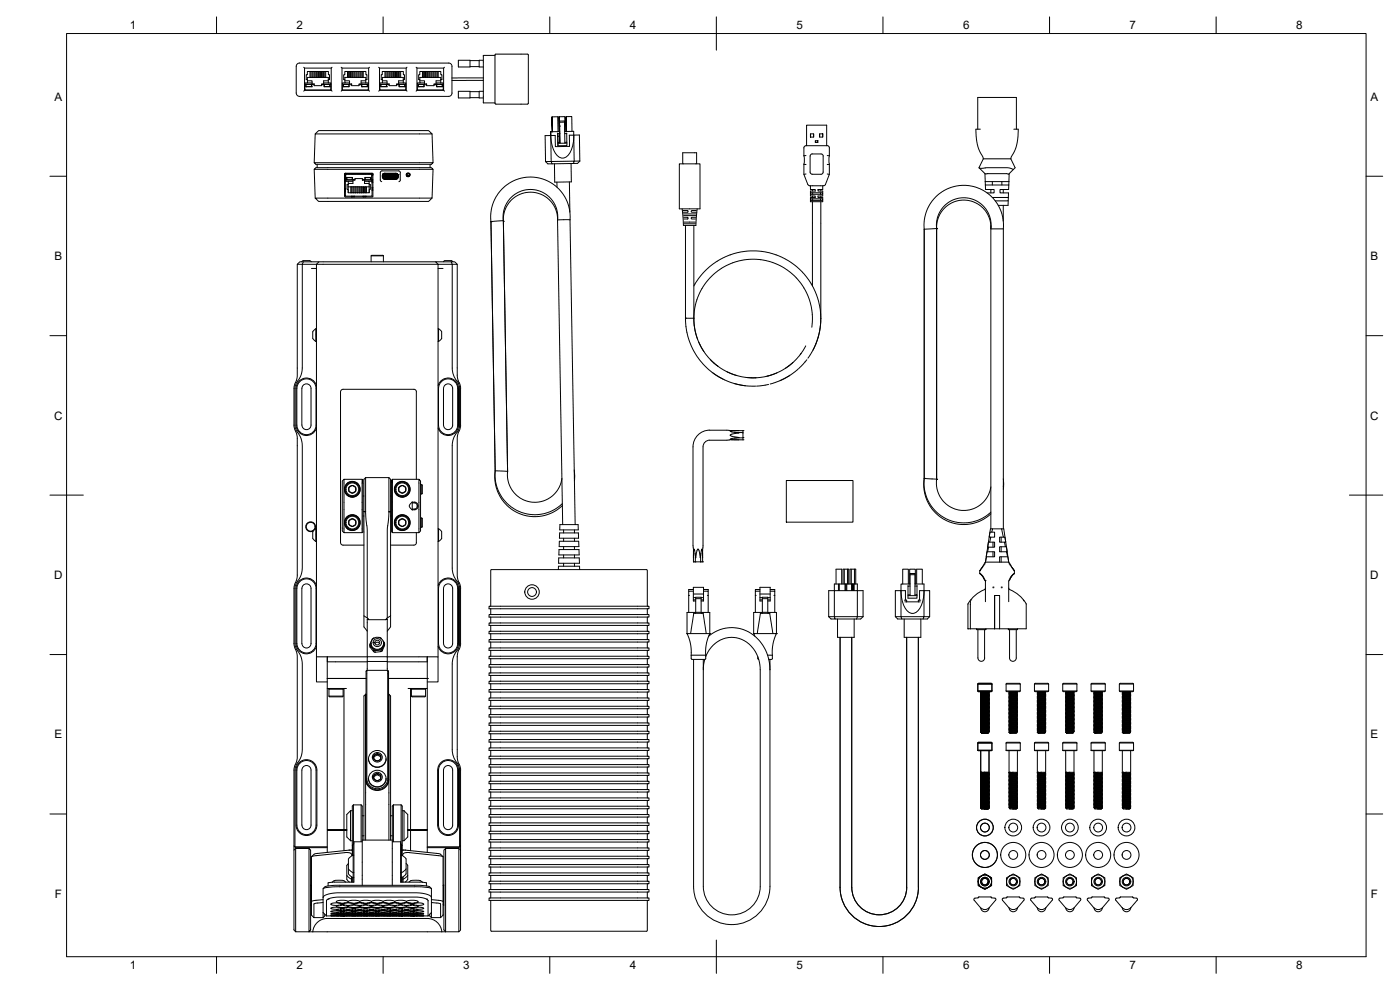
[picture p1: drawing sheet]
<svg xmlns="http://www.w3.org/2000/svg" width="420mm" height="297mm" viewBox="0 0 420 297" stroke-linecap="round" stroke-linejoin="round" font-family="sans-serif">
<defs><g id="words">
<g font-size="3.5">
<text x="39" y="8.8">1</text>
<text x="89" y="8.8">2</text>
<text x="139" y="8.8">3</text>
<text x="189" y="8.8">4</text>
<text x="239" y="8.8">5</text>
<text x="289" y="8.8">6</text>
<text x="339" y="8.8">7</text>
<text x="389" y="8.8">8</text>
<text x="16.3" y="30.2">A</text>
<text x="411.3" y="30.2">A</text>
<text x="16.3" y="78">B</text>
<text x="411.3" y="78">B</text>
<text x="16.2" y="125.9">C</text>
<text x="411.2" y="125.9">C</text>
<text x="16.2" y="173.7">D</text>
<text x="411.2" y="173.7">D</text>
<text x="16.3" y="221.6">E</text>
<text x="411.3" y="221.6">E</text>
<text x="16.4" y="269.4">F</text>
<text x="411.4" y="269.4">F</text>
<text x="39" y="290.8">1</text>
<text x="89" y="290.8">2</text>
<text x="139" y="290.8">3</text>
<text x="189" y="290.8">4</text>
<text x="239" y="290.8">5</text>
<text x="289" y="290.8">6</text>
<text x="339" y="290.8">7</text>
<text x="389" y="290.8">8</text>
</g>
</g></defs>
<!-- layer: Visible -->
<g fill="none" stroke="#000" stroke-width=".3">
<path d="M88.9 19.9a.97 .97 0 0 1 1-1h44.8a1.01 1.01 0 0 1 1 1M88.9 19.9v8a1.01 1.01 0 0 0 1 1h44.7a1.01 1.01 0 0 0 1.1-1l-.1-8M137.6 18.1h3.5v2h-3.5zM141.1 20h2.7M141.1 18.2h2.7M145.1 18.1h-1.3v2h1.3M148.5 16.6h-3.4v14.3h3.4M148.6 16.3l8.3-.1a1.64 1.64 0 0 1 1.7 .3v14.5a1.6 1.6 0 0 1-1.7 .2h-8.3zM91.1 20.2l.3 .2h8M91.4 20.4v6.7l-.3 .3M91.4 27.1h8M91.8 25.3h1.7v.7h-1.7z"/>
<path d="M91.8 26h.1M91.8 25.3h.1M92.3 24.9h-.8v2.1h7.8v-2.1h-.8M92.3 24.2h1.4v1.2h.6v-.2h-.6M93 21.4h.3v1.8h-.3zM93 23.2h-.8v.7M93.3 23.2h.4M93.5 25.3h.1M93.5 26h.1M93.7 21.4h.2v1.8h-.2zM93.9 23.2h.4M94.3 21.4h.3v1.8h-.3z"/>
<path d="M94.3 25.4v.3h2.2v-.3M94.6 23.2h.3M94.9 21.4h.3v1.8h-.3zM95.2 23.2h3.3v1.7M95.6 23.2v-1.8h.2v1.8M96.2 23.2v-1.8h.3v1.8M96.8 23.2v-1.8h.3v1.8M97.1 24.9h1.4M97.3 25.3h1.7v.7h-1.7zM97.3 25.3h.1M97.3 26h.1M97.5 23.2v-1.8h.2v1.8"/>
<path d="M98.5 24.2h-1.4v1.2h-.6v-.2h.6M98.5 23.9h.4v-1.5h-.3v-1h-6.4v1h-.3v1.5h.4v1h1.4M99 26h.1M99 25.3h.1M99.7 20.2l-.3 .2v6.7l.3 .3M102.4 20.2l.2 .2h8M102.6 20.4v6.7l-.2 .3M102.6 27.1h8M103 25.3h1.8v.7h-1.8zM103 26h.1M103 25.3h.1M103.1 25.3h1.6v.7h-1.6z"/>
<path d="M103.5 24.9h-.8v2.1h7.8v-2.1h-.7M103.5 24.2h1.4v1.2h.6v-.2h-.6M104.3 21.4h.3v1.8h-.3zM104.3 23.2h-.8v.7M104.6 23.2h.3M104.8 25.3h.1M104.8 26h.1M104.9 21.4h.3v1.8h-.3zM105.2 23.2h.4M105.5 25.4v.3h2.2v-.3M105.6 21.4h.2v1.8h-.2zM105.8 23.2h.4"/>
<path d="M106.2 21.4h.3v1.8h-.3zM106.5 23.2h3.3v1.7M106.8 23.2v-1.8h.3v1.8M107.5 23.2v-1.8h.2v1.8M108.1 23.2v-1.8h.3v1.8M108.4 24.9h1.4M108.5 25.3h1.8v.7h-1.8zM108.5 26h.1M108.5 25.3h.1M108.6 25.3h1.6v.7h-1.6zM108.7 23.2v-1.8h.3v1.8M109.8 24.2h-1.4v1.2h-.7v-.2h.7"/>
<path d="M109.8 23.9h.3v-1.5h-.3v-1h-6.3v1h-.4v1.5h.4v1h1.4M110.3 25.3h.1M110.3 26h.1M110.9 20.2l-.3 .2v6.7l.3 .3M113.6 20.2l.3 .2h8M113.9 20.4v6.7l-.3 .3M113.9 27.1h8M114.3 25.3h1.7v.7h-1.7zM114.3 25.3h.1M114.3 26h.1M114.8 24.9h-.8v2.1h7.8v-2.1h-.8M114.8 24.2h1.4v1.2h.6v-.2h-.6"/>
<path d="M115.5 21.4h.3v1.8h-.3zM115.5 23.2h-.8v.7M115.8 23.2h.4M116 25.3h.1M116 26h.1M116.2 21.4h.2v1.8h-.2zM116.4 23.2h.4M116.8 21.4h.3v1.8h-.3zM116.8 25.4v.3h2.2v-.3M117.1 23.2h.3M117.4 21.4h.3v1.8h-.3zM117.7 23.2h3.3v1.7"/>
<path d="M118.1 23.2v-1.8h.2v1.8M118.7 23.2v-1.8h.3v1.8M119.3 23.2v-1.8h.3v1.8M119.6 24.9h1.4M119.8 25.3h1.7v.7h-1.7zM119.8 25.3h.1M119.8 26h.1M120 23.2v-1.8h.2v1.8M121 24.2h-1.4v1.2h-.6v-.2h.6M121 23.9h.4v-1.5h-.3v-1h-6.4v1h-.3v1.5h.4v1h1.4M121.5 26h.1M121.5 25.3h.1"/>
<path d="M122.2 20.2l-.3 .2v6.7l.3 .3M124.9 20.2l.2 .2h8M125.1 20.4v6.7l-.2 .3M125.1 27.1h8M125.5 25.3h1.8v.7h-1.8zM125.5 26h.1M125.5 25.3h.1M125.6 25.3h1.6v.7h-1.6zM126 24.9h-.8v2.1h7.8v-2.1h-.7M126 24.2h1.4v1.2h.6v-.2h-.6M126.8 21.4h.3v1.8h-.3zM126.8 23.2h-.8v.7"/>
<path d="M127.1 23.2h.3M127.3 25.3h.1M127.3 26h.1M127.4 21.4h.3v1.8h-.3zM127.7 23.2h.4M128 25.4v.3h2.2v-.3M128.1 21.4h.2v1.8h-.2zM128.3 23.2h.4M128.7 21.4h.3v1.8h-.3zM129 23.2h3.3v1.7M129.3 23.2v-1.8h.3v1.8M130 23.2v-1.8h.2v1.8"/>
<path d="M130.6 23.2v-1.8h.3v1.8M130.9 24.9h1.4M131 25.3h1.8v.7h-1.8zM131 26h.1M131 25.3h.1M131.1 25.3h1.6v.7h-1.6zM131.2 23.2v-1.8h.3v1.8M132.3 24.2h-1.4v1.2h-.7v-.2h.7M132.3 23.9h.3v-1.5h-.3v-1h-6.3v1h-.4v1.5h.4v1h1.4M132.8 26h.1M132.8 25.3h.1M133.4 20.2l-.3 .2v6.7l.3 .3"/>
<path d="M137.6 27.4h3.5v2h-3.5zM141.1 29.3h2.7M141.1 27.5h2.7M145.1 27.4h-1.3v2h1.3M145.1 24.1l-9.5 .1M145.1 23.4h-9.5M165.3 39.5h.1M165.7 35.1l1.7-.1 .1 4.5M165.7 35.1l.1 4.4zM167.8 35l.1 4.5-.1-4.5h1.7l.1 4.5M167.8 35h.1M167.8 35l.1 4.5-.1-4.5"/>
<path d="M167.9 36.3l.1 6.7zM167.9 36.3h1.5l.1 6.7M167.9 37.8h.1M168 39.5h-2.7v1.2v-1.2M168 39.9v.2M169.4 36.6l-1.5 .1M169.5 39.5l2.7-.1v1.1M169.9 35h1.7l.1 4.4M169.9 35l.1 4.4zM170.1 39.9v.2M293.4 38.8v-9.6h11.6v9.6M294.2 38.8h-1.3l.1 2.9 .6 2.7 1.5 3.3"/>
<path d="M304.2 38.8h1.4l-.1 2.3-.6 3.3-1.5 3.3M94.3 48.8h35.7a2.56 2.56 0 0 1-2.5 .5h-30.7a2.56 2.56 0 0 1-2.5-.5zM94.3 50.8l.3 8.6M94.6 40.2l1-1h33l1.1 1h-35.1l-.3 8.6M94.8 50.3h32.7a2.48 2.48 0 0 1 2.5 .5h-35.7zM95.2 49.3v1M103.4 57.5h.3M103.4 56.6h.3M103.4 53.5h.3M103.4 54.4h.3M103.4 52.1v.5h.2M103.4 52.1h8.5l-8.2 .1"/>
<path d="M103.5 56.6h.1M103.5 53.5h.1M103.5 54.4v-.9v.9M103.5 57.5v-.9v.9M103.6 53.5v.9M103.6 56.6v.9M103.7 52.1v6.8h8v-6.8M103.7 59.1h8M103.7 59.1l-.3-.2 .1-6.9h8.2l.2 .2v6.7l-.2 .2M103.8 52.1v.1M103.9 52.1v.1M104 52.1v.1"/>
<path d="M104 53.2h1.8v.8h-1.8zM104 53.2v.1M104 54h.1M104.1 53.3h1.6v.6h-1.6zM104.4 52.1v.1M104.5 56.1h3.3M104.5 54.4h-.7v-2.1h7.7v2.1h-.7M104.5 54.4v3.4M104.5 54.4h1.4M104.6 52.1v.1M104.7 52.1v.1M104.9 52.1v.1"/>
<path d="M105.3 56.1v1.7h.3v-1.7M105.5 58.9v.2M105.5 59h.1M105.5 58.9h.8M105.6 52.1v.1M105.8 53.2v.1M105.8 54h.1M105.9 52.1v.1M105.9 54.1h.7v-.3h-.7v1.2h-1.4M105.9 56.1v1.7h.3v-1.7M106.2 52.1v.1M106.3 52.1v.1"/>
<path d="M106.3 58.9v.2M106.3 59h-.8h.8M106.6 56.1v1.7h.2v-1.7M106.6 53.8v-.2h2.2v.2M106.6 52.1v.1M106.8 52.1v.1M107.2 56.1v1.7h.3v-1.7M107.2 52.1v.1M107.5 52.1v.1M107.6 52.1v.1M107.8 52.2h.1M107.8 56.1h.3v1.7h-.3z"/>
<path d="M108.1 56.1h.4M108.1 52.1v.1M108.3 52.1v.1M108.5 56.1h.2v1.7h-.2zM108.5 52.1v.1M108.7 52.1v.1M108.7 56.1h.4M108.9 52.1v.1M109 58.9v.2M109 59h.1M109 58.9h.8M109.1 56.1h.3v1.7h-.3z"/>
<path d="M109.1 52.1v.1M109.4 56.1h.3M109.4 52.1v.1M109.4 54.4h1.4v1h.3v1.4h-.3v1h-6.3v-1h-.3v-1.4h.3M109.4 54.1h-.6v-.3h.6v1.2h1.4M109.5 53.2h1.8v.8h-1.8zM109.5 53.2v.1M109.5 54h.1M109.6 53.3h1.6v.6h-1.6zM109.7 52.1v.1M109.7 56.1h.3v1.7h-.3zM109.8 58.9v.2"/>
<path d="M109.8 59h-.8h.8M110 56.1h.8M110.4 52.1v.1M110.6 52.1v.1M110.8 56.1v1.7M110.8 55.4v.7M111 52.1v.1M111.3 53.2v.1M111.3 54h.1M111.3 52.2h.1M111.4 52.1h.1M111.5 52.1l-.1 .1"/>
<path d="M111.5 52.1h.1M111.5 52.1v.1M111.7 56.2h.2M111.7 57.1h.2M111.7 54.8h.2M111.7 53.9h.2M111.7 52.3h.2M111.7 53.9v.9M111.7 56.2v.9M111.8 52.4h.1M111.8 52.5h.1M111.8 52.5l.1 .2"/>
<path d="M111.8 52.4v.1M111.8 52.3v.1M111.8 54.8v-.9v.9M111.8 57.1v-.9v.9M114.6 54.5l-.5-.5v-2.2l.5-.5h5.3l.2 .5v2.2l-.4 .5M114.8 52.6h.1M114.8 52.4h.1M114.8 53.1l.2 .5 .4 .1M114.8 52.4v.1M114.8 52.5v.7M114.8 53.2h.1M114.9 52.4v.1"/>
<path d="M114.9 53.1l.5 .5M114.9 52.9h.1M114.9 52.3v.4a.68 .68 0 0 0 .6 .9M114.9 52.4h.1M114.9 52.6h.1M114.9 52.3h.1M114.9 53.2h.1M115 52.2v.1M115 52.2l-.1 1M115 52.2h.1M115 52.3v.1M115 53.2h.1"/>
<path d="M115.1 52.6v.7l.6 .2M115 52.3h.1M115.1 52.4h.1M115.1 52.3h.1M115.1 52.2v.1M115.1 52.2h2M115.1 52.2h.2M115.1 52.1h.1M115.1 52.5l.4-.2-.4 .4zM115.1 52.1v.1M115.3 52.2h.1M115.5 52.9h3.3l-.2 .3"/>
<path d="M115.5 52.9h.1M115.5 53l.1 .2M115.5 52.3h1.6l-1.6-.1a.69 .69 0 0 0-.5 .7 .69 .69 0 0 0 .5 .6l3.3 .1 .5-.5M115.5 52.1h.2M115.5 52h3.2M115.5 52.1v.1M115.5 52.1h.1M115.5 52.2l-.5 .5M115.5 52a.96 .96 0 0 0-.8 .9 .96 .96 0 0 0 .8 .9h3.3a.96 .96 0 0 0 .7-.9 .96 .96 0 0 0-.7-.9M115.5 52.3l.2 .3M115.5 52.3h.2M115.6 53.1l.1 .1"/>
<path d="M115.6 52.8h.1M115.6 53.1h.1M115.6 52.8h3.1M115.6 52.3h.1M115.6 53.6h.1M115.6 52.1h.1M115.6 52.6h.1M115.6 53h3.1M115.6 53h.1M115.6 52.6l-.1 .3M115.7 53.2h.1M115.7 53.2v.3"/>
<path d="M115.7 53.5h.4M115.7 52.6h2.9M115.7 53.2h2.9M115.7 52.3h.1M115.7 52.6h.1M115.7 53.4h.1M115.7 52.4h.1M115.7 52.7h2.9M115.7 52.2l-.1 .1M115.7 52.2h.3M115.7 52.2h.1M115.7 53.5h.1"/>
<path d="M115.7 52.4l-.1 .3M115.7 53.1h.1M115.7 52.8h.1M115.7 53.4v.1M115.7 53.7h.3M115.7 53.6v.1M115.8 52.1l-.1 .1M115.8 52.1h.1M115.8 52.3h.1M115.8 53.5h.1M115.8 52.6h.1M115.8 52.1l.3 .1"/>
<path d="M115.9 52.5l-.1 .1M115.9 52.8h.2M115.9 53.1h.2M115.9 52.5h.1M116 52.6h.1M116 53.2h-.2M116 52.5v.1M116 52.2h.1M116 53.6v.1M116 52.3h.1M116 52.4h.1M116 53.6h.1"/>
<path d="M116 52.4l.1 .1M116 52.3l.1 .1M116.1 53.4h-.1M116.1 53.5h.1M116.1 52.3l.1 .1M116.1 52.3v.1M116.1 52.2h.1M116.1 52.2h-.3M116.1 53.4l-.1 .1M116.1 52.4l.1 .1M116.1 53.7h.3M116.1 53.3l-.1 .1"/>
<path d="M116.1 53.4h.4M116.1 53.3l.4 .2M116.1 53.6v.1M116.2 53.4l.3 .1M116.2 53.3h-.1M116.2 53.5h-.1M116.2 52.8h.1M116.2 53.1h.1M116.2 53.5h.2M116.2 52.2h.1M116.2 52.3h.1M116.3 52.1l-.1 .1"/>
<path d="M116.4 52.3h-.1M116.4 53.6v.1M116.5 53.5h.1M116.4 52.3h.1M116.4 52.8h.2M116.4 53.1h.2M116.4 52.4l-.3 .1M116.5 53.5h1.2M116.5 52.3h1.3M116.5 52.3l-.1 .1M116.5 52.3h-.3M116.5 52.4h-.4"/>
<path d="M116.5 52.3h.1M116.5 53.6h.1M116.5 52.4l-.1 .1M116.5 53.4h.1M116.5 52.3v.1M116.5 53.4v.1M116.5 52.1l-.2 .1M116.6 52.2l-.1 .1M116.6 52.2h.1M116.6 52.2h.3M116.7 52.3h.1M116.7 53.5h.1"/>
<path d="M116.7 52.8h.1M116.7 53.1h.1M116.7 52.2h.2M116.7 52.1v.1M116.8 52.1h.1M116.9 52.2h.1M116.9 52.2v.1M116.9 53.5h.1M116.9 52.3h.1M116.9 53.6h.1M116.9 52.8h.2M116.9 53.1h.2"/>
<path d="M116.9 52.2h.4M117 53.7h.3M117 53.6v.1M117.1 52.2h1.6M117.1 52.2l1.6 .1M117.2 52.8h.1M117.2 53.1h.1M117.3 53.6v.1M117.3 53.5h.1M117.3 52.2h.3M117.3 52.3h.1M117.3 53.6h.1"/>
<path d="M117.4 52.2l-.1 .1M117.4 52.2h.3M117.4 52.2h.1M117.4 52.8h.2M117.4 53.1h.2M117.5 52.3h.1M117.5 53.5h.1M117.5 52.1h.1M117.6 52.1v.1M117.6 52.2h.1M117.7 52.8h.1M117.7 53.1h.1"/>
<path d="M117.7 52.2h.1M117.7 52.2v.1M117.7 53.5h.1M117.7 52.3h.1M117.7 53.6h.1M117.7 52.4h.1M117.7 52.3v.1M117.7 53.4h.1M117.8 53.4l-.1 .1M117.8 52.3l.3 .2M117.8 52.3l.1 .1M117.8 53.5h.1"/>
<path d="M117.8 53.4v.1M117.8 53.4h-.1M117.8 53.7h.3M117.8 52.2h.2M117.8 53.6v.1M117.9 53.4h.2M117.9 53.5h-.1M117.9 52.3h.2M117.9 53.5h.1M117.9 52.3h.1M117.9 52.8h.2M117.9 53.1h.2"/>
<path d="M118 52.3h.1M118.1 52.1l.1 .1M118.1 52.1h.1M118.1 53.4h.1M118.1 53.3l-.3 .1M118.1 53.5h.1M118.1 53.6v.1M118.1 53.3h.1M118.1 52.3h.1M118.1 53.3l.1 .2M118.2 52.3h.1M118.2 53.5h.1"/>
<path d="M118.2 52.4l-.1 .1M118.2 52.1h.1M118.2 52.8h.1M118.2 53.1h.1M118.2 52.2h.1M118.2 52.3l-.1 .1M118.2 52.4h-.3M118.2 53.6h.1M118.2 52.3v.1M118.2 53.4h.1M118.2 53.7h.3M118.2 53.6v.1"/>
<path d="M118.3 53.4l-.1 .1M118.3 52.2h.3M118.3 52.2h.1M118.3 52.1h.1M118.3 53.2h.1M118.3 52.6h.1M118.3 53.2v.1M118.3 53.3h.1M118.3 52.5h.1M118.4 53.5h.2M118.4 52.3h.2M118.4 52.8h.2"/>
<path d="M118.4 53.1h.2M118.4 52.5l.1 .1M118.4 52.3h.1M118.4 53.5h.1M118.4 52.6h.1M118.5 53.5h-.3M118.5 52.2h-.3M118.4 53.3h.1M118.5 53.6v.1M118.5 53.2h-2.8M118.6 53.5h.1M118.6 52.3h.1"/>
<path d="M118.6 53.4h.1M118.6 52.4l-.1 .2M118.6 52.4h.1M118.6 52.1l.1 .1M118.6 52.2h.1M118.6 53.4v.1M118.6 52.3v.3M118.6 53.2l.1 .3M118.6 53.2v.3M118.6 53.2h.1M118.6 52.7h.1M118.6 52.2v.1"/>
<path d="M118.6 52.6h.1M118.6 52.6l.2 .4M118.6 53.6h.1M118.7 52.8h.1M118.7 53.1h.1M118.7 53.1h-3M118.7 52.1h.1M118.7 52.3h-.1M118.7 52.3l.4 .2 .1 .5-.5 .5 .5-.5M118.7 52.3l.5 .4M118.7 52.2h.4M118.8 52.2l.5 .5-.5-.5h-1.7"/>
<path d="M118.8 52.3l.4 .4M118.8 52.9l-3.3-.1v.1M118.8 52.1h.1M118.9 52.1l-.1 .1M119 52.2h.1M119 52.2l.2 .1M119 52.1h.1M119 52.1l.1 .1M119.2 52.3h.1M119.1 52.1h.1M119.1 52.1l.2 .1M119.2 52.1h-4.1"/>
<path d="M119.2 53.2h.1M119.2 52.6v.5M119.2 52.3v.1M119.2 52.7v.4M119.3 52.1v.1M119.3 52.2v.9M119.3 53.2h.1M119.3 52.6h.1M119.3 52.4h.1M119.3 52.9h.1M119.3 52.2v1M119.3 53.1l-.5 .5"/>
<path d="M119.3 53.1l-.5 .5-3.4 .1M119.4 52.4l-.1 .1M119.4 52.4h.1M119.4 52.4v.8M119.4 52.5v.7M119.4 52.6h.1M119.4 53.1l-.1 .5-.5 .1h-3.4M121.9 52.2l.1 .1M121.9 52.3h.1M122 52.3v.5M122 52.3h.1M122 52.7h1"/>
<path d="M122 52.4h.1M122 52.8h.1M122 52.1h.9M122 52.1v.6h.3M122 52.1l.9 .1M122 52.1h.1M122.1 52.7h.8M122.2 52.7l-.2 .1M122.3 52.7h.1M122.7 52.7h.1M122.7 52.7l-.5 .1M122.8 52.8h.1"/>
<path d="M122.9 52.2v.5h-.2M122.9 52.4h.1M122.9 52.1v.1M123 52.3v.5h-.3M123 52.2v.1M123 52.3h.1M129.1 49.3v1M129.7 40.2l.3 8.6M130 50.8l-.3 8.6h-35.1l1 1h33l1.1-1M163.7 48.5l.7 .7h1.3M165.3 40.7l.1 7.8M165.3 40.7h-1.7l.1 7.8"/>
<path d="M165.4 48.5l.3 .7M165.4 48.5l6.9-.1-.2 .7-6.4 .1M165.4 48.5h-1.7M166.4 49.2l.1 5.5M167.1 54.6l.1 1.6M167.4 40.9h.1M167.4 40.1v-.1v1M167.4 40.8v2.9M168 40.1h-.6v3.6M168 42.7h-.6M169.5 40.1h.6M170.1 40.1v2.6h-.6"/>
<path d="M170.1 42.7v1h-2.7M170.1 43h-2.7M170.9 54.6l.1 9M171.4 49.1l.1 5.5M171.5 54.6h-5M172.2 40.5h1.7l.1 7.8-.7 .7-1.2 .1M172.2 40.5l.1 7.8h1.7M172.2 40.5l-1.3 .1v2.9a.42 .42 0 0 1-.2 .4 .42 .42 0 0 1-.4 0l-3.6 .1-.1-2.4a.63 .63 0 0 0-.3-1l-1 .1M172.2 40.5a8.1 8.1 0 0 1-2.2 6.6 2.41 2.41 0 0 1-3.6-1.6l-.9-2.7-.2-2.1M203.9 49.2h6.2v13.5h-6.2zM204.9 49.2v-3.4h4.2v3.4M241.3 49.3l.6 .1"/>
<path d="M241.3 49.3v3l1.1 3M241.3 46.7l.1 1.1-.1 1.5M241.9 46.7h-.6M241.9 52.2l-.6 .1M242.1 43.7v-6.1h6v6.1M242.4 55.3l.6 .4h4.1l.7-.4M243.2 40.2h1v.9h-1zM243.2 55.7v1.2h1.5v.4h-1.5v1.5h1.5v.5h-1.5v1.2h3.7v-1.2h-1.4v-.5h1.4v-1.5h-1.4v-.4h1.4v-1.2M243.3 40.2v.9M243.3 59.7h3.6v.4h-3.6zM243.3 57.8h3.6v.5h-3.6zM243.8 46.2h2.6l.6 .4v5.1l-.3 .5-2.9 .1-.6-.4-.1-5.1"/>
<path d="M243.8 46.2l-.5 .2-.2 .4M243.8 56.9v.4M243.8 58.8v.5M243.9 57.8v.5M243.9 59.7v.4M244.2 40.2v.9M244.7 42.2h.7v.5h-.7zM244.7 42.2l.1 .2M244.8 42.6l-.1 .1M245.3 42.6l.1 .1M245.4 42.2l-.1 .2M246 40.2h.9v.9h-.9z"/>
<path d="M246 40.2v.9M246.3 57.8v.5M246.3 59.7v.4M246.3 56.9v.4M246.3 58.8v.5M246.9 40.2v.9M248.3 49.4l.6-.1v3l-1.2 3M248.3 43.7l-6.6 .1-.4 .5v2.4M248.3 52.2l.6 .1M248.3 43.7l.5 .4 .1 2.6h-.6M248.9 46.7l-.1 1.6 .1 1M293.9 50.4l8.5-.1 1.7 .6"/>
<path d="M295.1 47.7l-1.3 2.6 1.9 1.9 6.5-.1 .4 .2 2.1-2-1.3-2.6M295.1 47.7h8.3M295.6 52.1l.1 2.4M295.7 54.5h7.1M295.7 54.5v1M295.7 55.5h7M295.7 55.5l.1 1.4h2.5v1h-2.1M297.4 56.9v1M297.8 59.3h4.8v1h-3.9M297.8 54.5v1M300.7 54.5v1M301.1 56.9v1"/>
<path d="M302.7 55.5v1.4h-2.6v1h2.6l-.1 1.4M302.8 54.5l-.1 1M302.9 52.1l-.1 2.4M90.5 78.5l.3-.2a3.9 3.9 0 0 1 2.7 .2M91 78.6h-1l-.8 .7M95.7 78.6h-4.7l-.3 .7h-1.5v33.5l-1 3.8v10.9l.5 1.8M111.4 76.8h3.7M115.1 76.8l-3.6-.2-.1 2M115.1 76.8v1.8M130.7 78.6h-35l-.7 .7h-4.3v31.1a7.6 7.6 0 0 1-1.9 4.8l-.3 1.4v11l.3 1.3a7.7 7.7 0 0 1 1.9 4.8v36.7a7.6 7.6 0 0 1-1.9 4.8l-.3 1.4v16.5l.3 1.3a7.7 7.7 0 0 1 1.9 4.8v25.7l-.3 2.1-1.1 1.9M133 78.5l.3-.2a3.9 3.9 0 0 1 2.7 .2M135.4 78.6h-4.7l.8 .7h-36.5v117.8"/>
<path d="M137.2 79.3l-.7-.7h-1.1l.3 .7v31.1M147.3 66.6h.1M147.3 66.4v.2M147.3 66.5l1.3 74.8M151 66.2l-3.7 .3M151 66.2h.1M151.1 66.4h.1M151.1 66.2l1.2 75.4M167.3 66v-1.8l-.4-1.8-.8-1.7-1-1.3-1.2-1.1-1.4-.8-1.5-.4-1.9-.3-1.8 .3-1.7 .6-2.5 1.8-1.1 1.6-.6 1.3-.4 2 .1 1.8M167.3 65.2v.7M167.3 66l1.6 91.4M167.3 65.9l-.1-1.7-.5-1.5-.9-1.6-1-1.2-2.6-1.7-1.5-.4-1.8-.1-1.7 .2-1.5 .5-1.4 .9-1 .9-1.2 1.7-.6 1.3-.5 3"/>
<path d="M167.3 66h.1M171.1 66l-.1-2.2-.6-2.7-.9-2-1.6-2.3-1.8-1.5-2.6-1.4-2.1-.6-2.3-.2-2.6 .3-2.4 .9-2 1.1-1.8 1.7-1.4 1.9-1 2.3-.6 2.7v2.5M171.1 66l1.5 91.4M171.1 65.9l-3.8 .1M204.7 62.7l.4 4.9 3.6 .1 .5-5M205 63.2h1.3l.2 .2-.1 .3h-1.4M205.1 64.2h3.8M205.1 64.7h3.8M205.2 65.2h1.1l.2 .3-.1 .2h-1.2M205.3 66.6h3.4M205.3 67.1h3.4M205.7 67.7v27.8"/>
<path d="M208.2 67.7l.1 29.7 .6 2.8 .8 2.5 1.4 2.5 1.4 1.9 3 2.8 3.5 2 3.6 1.1 4.2 .4 3.7-.6 4-1.6 3.1-2.1 2.8-3.1M208.8 65.2l-1.4 .2 .2 .3h1.2M209 63.2l-1.6 .1 .2 .4h1.3M243.8 60.5v25.3M246.3 60.5v35.1M277.4 68.8v74.8M281.1 68.6h.1M281.1 68.6l-3.7 .2M281.1 68.6v-1.9l.3-1.7 .7-1.5 1-1.4 1.5-1.3 1.6-.9 1.7-.5 1.7-.1 1.6 .3 1.5 .5 1.8 1.1 1 1.1 1.1 1.6 .5 1.2 .3 1.7v1.9M281.1 68.6v75.2M297.4 68.7h3.7M297.4 68.5l-.1-1.6-.4-1.6-.8-1.6-1.1-1.3-1.5-1.2-1.5-.7-1.6-.4-1.6-.1-1.7 .3-1.6 .6-2.3 1.8-1.6 2.6-.4 1.8-.1 1.4"/>
<path d="M297.4 67.8v.8M297.4 68.7v90M301.1 61.6v4.8M301.1 68.7v-2.8l-.6-2.3-1.1-2.4-1.4-1.7-1.8-1.7-2.3-1.3-2.9-.8-2.3-.1-2.1 .3-2.5 .9-2.3 1.4-1.5 1.5-1.5 2-.9 2-.5 2.6v2.5M301.1 68.7v90M302.6 60.3l-.1 1.3h-2.9M93.5 80.5h1.5M94.8 98.6a1.72 1.72 0 0 0-.9 2.3v.6l.9 .9M95 99.6v.1M131.5 80.5h1.5M131.5 98.7h.1M131.6 98.7l-.1 3.8"/>
<path d="M131.6 98.6a1.94 1.94 0 0 1 .9 2.5v.5M205.7 95.5l.5 4.4 1.3 3.9 1.8 3.4 2.7 3.1 3.1 2.4 3.7 1.9 4.1 1 3.9 .3M205.7 95.5h.1M205.7 95.5h2.6M208.2 85.8l2.5-3.5 2.6-2.5 3.6-2.4 3.7-1.4 4.1-.7 3.9 .1 4.3 1.1 3.8 1.8 3.3 2.5 2.7 3.2 2 3.6 1.3 4.3 .3 4.6-.6 3.9-1.4 4-1.8 3.1M243.6 98.2l.2-4-.8-3.9-1.8-4.1-2.5-3.2-3.4-2.6-3.6-1.7-3.7-.8h-4l-4.1 1-3.2 1.5-2.9 2.2-2.9 3.5-1.5 3.2-1 4.1-.1 4.2 1 4.2M246.3 95.6l-.6 4.8-.7 2.4-1 2.2M246.3 95.6h.1M89.1 116.6v11M89.1 116.5a2.87 2.87 0 0 1 2.9-2.8 2.87 2.87 0 0 1 2.8 2.8v11.1a2.87 2.87 0 0 1-2.8 2.8 2.87 2.87 0 0 1-2.9-2.9M90.6 116.6v11M90.6 116.5a1.37 1.37 0 0 1 1.4-1.3 1.37 1.37 0 0 1 1.3 1.4v10.9a1.37 1.37 0 0 1-1.3 1.4 1.37 1.37 0 0 1-1.4-1.4"/>
<path d="M94.8 102.5h.2M94.8 102.4v-3.8l.2 .1v3.7M95 100.8v.3M95 100.2v.3M95 101.4v.1M95 115.7a3.1 3.1 0 0 0-3.5-2.3 3.1 3.1 0 0 0-2.6 3.1v11.1a3.1 3.1 0 0 0 2.6 3 3.1 3.1 0 0 0 3.5-2.2M124.2 116.8h-21.2l-.7 .5-.1 45.5 .2 .5 .6 .3h6.2M124.2 116.8l.5 .2 .3 .6M124.9 117.6v26.2M131.5 115.7a3.1 3.1 0 0 1 3.4-2.2 3.1 3.1 0 0 1 2.7 3.1v10.9a3.1 3.1 0 0 1-2.7 3.1 3.1 3.1 0 0 1-3.4-2.2M132.5 101.5l-.9 .9M132.7 114.3a2.87 2.87 0 0 1 3-.3 2.87 2.87 0 0 1 1.7 2.6v10.9a2.87 2.87 0 0 1-2.9 2.9 2.87 2.87 0 0 1-2.9-2.9v-11a2.86 2.86 0 0 1 1.1-2.2z"/>
<path d="M133.7 115.4a1.37 1.37 0 0 1 1.4-.1 1.37 1.37 0 0 1 .7 1.3v10.9a1.37 1.37 0 0 1-1.3 1.4 1.37 1.37 0 0 1-1.4-1.4v-11zM135.7 110.4a7.4 7.4 0 0 0 2 4.8l.2 1.3M137.8 114.8l-.6-2v-33.5h-5.7v117.8M137.8 114.8l.4 1.4v11.3l-.4 1.8M137.9 116.6v11l-.2 1.3a7.9 7.9 0 0 0-2 4.8v36.7a7.4 7.4 0 0 0 2 4.8l.2 1.3M209.7 102.6l1.5 2.9M213.2 107.9l2.2 2M214 111.9l3 1.9M218.1 111.5l3 1.2M220.4 115.1l3.3 .6M224 113.2l2.9 .2M230.7 115.3l-3.6 .6"/>
<path d="M233.1 111.9l-3 1M237 112.6l-2.9 1.6M238 108.8l-2.3 1.7M239.5 110.7l-2.1 1.7-2.1 1.2-4.2 1.6M241.8 103.8l-1.6 2.6M242.1 107.9l-2.4 2.7M88.7 129.3l.5 2v41.6l-1 3.3v16.9l1 3.7v30.6l-1 3.7v22.7l.5 .5h9.5M137.8 129.3l-.6 2v41.5l.6 2M218.1 129.1h-5.1a5 5 0 0 0-5 5v29.7M218.1 132.1h-5.1a2 2 0 0 0-2 2v29.7M218.2 129.1h.6M218.8 129.1l4.2 .1"/>
<path d="M218.8 132l-.6 .1M220.4 129.7l2.6 .1M221.8 129.2l-2.7 .2 2.7 .5-1.8 .3-.9 .3 .7 .4 1.9 .4-1.8 .2-.8 .3 2.7 .2M223 131.3h.1M223 132h.1M223 129.2h.1M223 129.9v2.1M223 129.2v.7M223 132h-4.2M223 131.4l-2.6 .1M223 129.9h.1M93.9 159.5v.3a2.3 2.3 0 0 0 .6 2.5l.3 .1"/>
<path d="M94.5 158.8a1.47 1.47 0 0 0-1-2.2 1.47 1.47 0 0 0-1.7 1.7 1.47 1.47 0 0 0 2.2 1M94.8 158.7h.2v3.8l-.2-.1zM94.8 158.7l-.9 .8M95 159.6v.1M103.2 143.8l-.5 .5v15l.5 .5M103.9 145.3l1.1-.8h1.3a2.38 2.38 0 0 1 1.6 3.3 2.38 2.38 0 0 1-3.4 1 2.38 2.38 0 0 1-.6-3.5zM104 155.2a2.38 2.38 0 0 1 4 .9 2.38 2.38 0 0 1-2.8 3h-.1a2.38 2.38 0 0 1-1.1-3.9zM104.7 156.2l1.1-.5 .9 .5v1.2l-1 .6-.2-.2-.8-.4zM104.7 146.2l.5-.2a1.08 1.08 0 0 1 1.5 .3v.5a1.04 1.04 0 0 1-1.2 1.1l-.3-.2a1.14 1.14 0 0 1-.5-1.5zM105.7 148.9v.2l-.6-.1-.9-.5-.5-.6-.3-.9 .1-.8 .5-.9 .8-.6 .7-.2 1.6 .4 .6 .7 .3 .9-.1 1-.4 .8-1.1 .7-.5 .1v-.2M105.9 158.9v.2l.5-.1 1.1-.7 .4-.8 .1-1-.7-1.4-.8-.4-.8-.2-1.1 .3-.6 .5-.5 .8-.1 .9 .3 .9 .6 .7 .9 .5h.5v-.2M108.7 143.8l.2 .3v15.5l-.2 .2z"/>
<path d="M108.7 143.8h-5.5v16h5.5M108.9 154.8h.3M108.9 148.8h.3M109.7 143.3v10.8l.5 4.8v26.5l.5 .5-.5-.1M109.7 143.3a2.34 2.34 0 0 0-.5 2.4v7.8l.5 .1-.5-.1v31.3l1 .6M109.7 143.3h7M116.7 153.6h.1M116.7 143.3v10.9l-.5 4.7v26.5l-.4 .5 .4-.1M116.7 153.6l.5-.1v31.3l-1 .6M116.7 143.3a2.34 2.34 0 0 1 .5 2.4v7.8l-.5 .1M117.2 154.8h.3M117.2 148.8h.3"/>
<path d="M117.8 159.8l-.3-.2v-15.5l.3-.3v16h7.9v-16l.5 .5v15l-.5 .5M117.8 143.8h7.9M119.7 156.2l1-.5 .4 .1 .6 .4v1.2l-1 .6-1-.6zM119.7 146.2l.5-.2a1.08 1.08 0 0 1 1.5 .3v.5a1.12 1.12 0 0 1-1.1 1.1l-.4-.2a1.12 1.12 0 0 1-.5-1.5zM120.7 148.9v.2h-.5l-.9-.5-.6-.7-.3-.8 .1-1 .4-.7 .9-.7 .7-.2 .9 .1 .8 .4 .6 .8 .2 .8-.1 1-.5 .8-1 .6-.5 .1v-.2M120.9 158.9v.2l.6-.1 1-.7 .4-.8 .1-.9-.2-.8-.5-.7-.8-.5-.8-.1-1 .3-.8 .5-.4 .8-.1 1 .3 .8 .6 .7 .9 .5h.5v-.2M122.2 158.7a2.43 2.43 0 0 0-.4-4.2 2.43 2.43 0 0 0-3.5 2.3 2.43 2.43 0 0 0 3.6 2l.3-.1M122.2 144.9a2.42 2.42 0 0 1-.4 4.1 2.42 2.42 0 0 1-3.5-2 2.42 2.42 0 0 1 3.4-2.4l.5 .3M123.7 150.7l1.2 .1 .6 .8-.2 .9-1 .4M123.7 150.6l-.9 1.1 .1 .4 .8 .9M123.7 150.9l1 .1 .5 .7-.3 .8-1.2 .2v.3M123.7 150.6v2.1"/>
<path d="M124.3 153h-.6M124.9 159.8v3M125.2 151.6v.4M126.2 148.2h.4M126.2 145.4h.4M126.2 158.2h.4M126.2 155.4h.4M126.6 145.4v2.8M126.6 155.4v2.8M131.5 158.7h.1M131.6 158.7v3.8M131.6 158.7a2.48 2.48 0 0 1 .9 2.8l-.9 .9"/>
<path d="M148.6 141.4l-.1 1.9 .2 2.1 .6 1.9 .8 1.7 1 1.5 1.5 1.5 2.7 1.8 3.5 1.1h3.7l3.5-1.2 2.8-2M148.6 141.3l3.7 .1M148.6 141.3l.2 3.6 .6 2 .8 1.6 1.9 2.5 1.3 1 1.9 1.2 3.2 1.1 1.8 .1 2.1-.1 3.2-1 3.2-2.2M152.3 141.6h.1M152.3 141.4h.1M152.3 141.6v.3M152.3 141.4v1.7l.3 1.8 1.3 2.5 1.2 1.3 1.2 .8 1.6 .8 1.6 .4 2.8-.2 1.5-.5 1.7-1 1.1-1 1.1-1.6 .9-2.9M168 159.9h5.6v1.6h-5.7zM168 157.4h5.5v1.6h-5.5zM169.1 159v.9M172.3 141l.1 2.5M172.4 159v.9"/>
<path d="M172.4 142v2.3M236 144.2h20v12.5h-20zM277.4 143.5h.1M277.4 143.6l3.7 .2M277.4 143.5l-.1 3.5 1 3.3 2 3.1 1.3 1.3 1.8 1.2 3.4 1.2 3.7 .2 3.8-1 3.1-2.1M277.4 143.6l-.1 2.2 .3 1.6 1.2 3.4 2.3 2.9 3 2 3.4 1.1 1.8 .1 2.1-.2 3.2-1.1 2.8-1.9M281.1 143.8h.1M281.1 143.8l-.1 1.6 .3 1.6 .7 1.9 .7 1 1.1 1.2 1.3 .9 1.4 .7 1.6 .4 3-.1 1.5-.6 1.6-.9 1-.9 1.2-1.6 1-2.9M281.1 143.8v.2M297.2 158.7h.7l-.2 1h-.6l-.2 1.5h.4l-.3 1.5h-.4l-.2 1.5h.3l-.3 1.4h-.2l-.5 3.1zM297.7 159.7h.8v1.5h-1.2M297.9 158.7h2.7"/>
<path d="M300.6 158.7h.6l1.5 10-.6-3.1h.2l-.3-1.6h-.3l-.2-1.3h.3l-.2-1.5h-.5zM301.1 143.6v2.5M301.2 144.5l-.1 2.4M89.1 176.6v16.5M89.1 176.5a2.87 2.87 0 0 1 2.9-2.8 2.87 2.87 0 0 1 2.8 2.8v16.6a2.87 2.87 0 0 1-2.8 2.8 2.87 2.87 0 0 1-2.9-2.8M90.6 176.6v16.5M90.6 176.5a1.37 1.37 0 0 1 1.4-1.3 1.37 1.37 0 0 1 1.3 1.4v16.5a1.37 1.37 0 0 1-1.3 1.3 1.37 1.37 0 0 1-1.4-1.3M95 160.8v.3M95 160.2v.4M95 161.4v.1M95 175.7a3.1 3.1 0 0 0-3.5-2.2 3.1 3.1 0 0 0-2.6 3v16.6a3.1 3.1 0 0 0 2.6 3 3.1 3.1 0 0 0 3.5-2.2M117.2 163.6h7"/>
<path d="M125 162.8l-.3 .5-.5 .3M131.5 162.5h.1M131.5 175.7a3.1 3.1 0 0 1 3.4-2.2 3.1 3.1 0 0 1 2.7 3.1v16.5a3.1 3.1 0 0 1-2.7 3 3.1 3.1 0 0 1-3.4-2.2M132.7 174.3a2.87 2.87 0 0 1 3-.3 2.87 2.87 0 0 1 1.7 2.6v16.5a2.87 2.87 0 0 1-2.9 2.8 2.87 2.87 0 0 1-2.9-2.8v-16.6a2.86 2.86 0 0 1 1.1-2.2zM133.7 175.4a1.37 1.37 0 0 1 1.4-.1 1.37 1.37 0 0 1 .7 1.3v16.5a1.37 1.37 0 0 1-1.3 1.3 1.37 1.37 0 0 1-1.4-1.3v-16.6zM137.8 174.8l.4 1.7v16.9l-.4 1.4M137.9 176.6v16.4l-.3 1.4a8.1 8.1 0 0 0-1.9 4.8v25.7l.5 2.4 .9 1.6M167.6 170.9v-1h6.3l.1 1M167.7 167.4h6.1l.1 1.6h-6.3zM167.8 164.9h6v1.6h-6.1zM167.9 162.4h5.8v1.6h-5.9zM169.1 161.5v.9"/>
<path d="M169.1 164v.9M169.1 166.5v.9M169.1 169v.9M172.4 161.5v.9M172.4 164v.9M172.4 166.5v.9M172.4 169v.9M206.7 178.6h.2M206.7 178.6v5.2M208 163.7l.1 1.5M208.1 177.4h-1.4v1.2M208.1 176.9h-1.4v.5"/>
<path d="M208.1 180h.7M208.1 179.3h.7M208.1 178.2h3M208.1 168.6h.1M208.1 168.6h.7M208.1 165.3v3.3M208.6 166l.1 2.6M208.8 179.6h1.6M208.8 168.6h.1M208.8 168.6h2.1M210.2 168.6h.1M210.4 166l-.1 2.6"/>
<path d="M210.4 180h.7M210.4 179.3h.7M210.8 165.3l-.1-.6-.5 2.7-.4-2.1-.2-.5h-.2l-.6 2.6-.6-2.7-.1 2.7M210.8 165.3l.1 2.1M210.9 168.6h.1M210.9 165.3v3.3M211 163.7l-.1 1.5M211.1 177.4h1.4v1.2M211.1 176.9h1.4v.5M212.3 178.6h.2M212.5 178.6v5.2M226.7 178.6h.2"/>
<path d="M226.7 178.6v5.2M228.1 177.4h-1.4v1.2M228.1 176.9h-1.4v.5M228.1 180h.7M228.1 179.3h.7M228.1 178.2h3M228.8 179.6h1.6M230.4 180h.7M230.4 179.3h.7M231.1 177.4h1.4v1.2M231.1 176.9h1.4v.5M232.3 178.6h.2"/>
<path d="M232.5 178.6v5.2M250.4 177.2h6.9v7.8h-6.9zM250.9 175.2v-4.4h1.7v4.4M251.6 175.2v2M251.9 175.2v2M253.4 170.8v4.4M253.6 175.2v2M253.9 175.2v2M254.1 175.2v2M254.3 170.8h-1.3v4.4M254.3 170.8h.4v4.4M254.3 170.8v4.4"/>
<path d="M255.5 170.8v4.4M255.6 175.2v2M255.8 175.2h1.5v2h1.7v7.8M255.8 175.2h-5.4v2h-1.7v7.8M255.8 175.2v2M256.1 175.2v2M256.3 175.2v2M256.4 170.8h-1.3v4.4M256.4 170.8h.4v4.4M256.4 170.8v4.4M270.4 177.2h1.3v2.9M270.4 177.2a8.1 8.1 0 0 0 2.4 6.5 2.41 2.41 0 0 0 3.5-1.7l.8-2.6 .2-2.2"/>
<path d="M270.9 175.2v-4.4h1.7v4.4M272.5 175.7v.1M272.5 178.5h.6M272.5 178.7h2.7M273 175.2v-4.4h1.7v4.4M273.1 175.2h-2.7v2M273.1 175.8h-.6v3.7h2.7v-1M273.1 178.7v-6.6h1.5v6.6M273.1 172.4h1.5M274.6 175.2h2.7v9.8h1.7M274.6 175.8h.6M275.1 175.2v-4.4h1.7v4.4"/>
<path d="M275.2 175.7v.1M275.2 175.8v2.7h-.6M291.3 180h.1M294 171.2v.9M294 172.1h.1M294.1 171.2h-.1M294.1 172.1l.1 .1M294.2 172.2l.2 .2M294.4 172.4h.1M294.4 172.4l.2 .1M294.4 170.6v.3l-.4 .3M294.5 170.6h-.1"/>
<path d="M294.6 172.5v.1M294.6 172.6l.1 .1M294.7 172.7h.1M294.7 172.7l.2 .2M294.9 172.9l.1 .2M294.9 169.9v.3l-.4 .4M295 173.1h.1M295 173.1l.2 .3M295.1 169.6v.3h-.2M295.2 169.6h-.1M295.2 173.4v.1M295.2 173.5l.2 .4"/>
<path d="M295.3 169.3l.1 .3h-.3M295.4 169.2v.1M295.4 173.9v.1M295.4 174l.2 .2M295.6 168.9v.3h-.2M295.6 168.9h.1M295.6 174.2h.1M295.7 174.2v6.3M295.7 168.7h.1M295.7 176.4l-.1 .4a10.1 10.1 0 0 0-5.1 4.5v7.4M295.7 168.7h7l.2 .5h.2M295.7 168.7l-.1 .2"/>
<path d="M296.4 165.6h2.1v1.5h-2.4M297 162.7h1.5v1.5h-1.8M298 176.3h.1M298 176.1h.1M298 162.7v1.5M298 165.6v1.5M298.5 178.7v10M300.5 161.2v1.5M300.5 164v1.6M300.5 167.1v1.6M300.5 176.3h.1M300.5 176.1h.1"/>
<path d="M301.1 161.2h-1.1v1.5h1.5M301.7 164h-1.7v1.6h2.1M302.4 167.1h-2.4v1.6M302.7 176.4l.2 .4a9.9 9.9 0 0 1 5.1 4.5v7.4h-8M302.8 174.2l-.1 6.3M302.9 174v.2M302.9 174h.1M303 174h-.1M303.1 169.2v.1M303.1 169.3v.3h.2M303.2 173.5l-.1 .4M303.3 173.4l-.1 .1"/>
<path d="M303.3 169.6h.1M303.3 169.6v.3h.3M303.4 173.3l-.1 .1M303.4 173.1v.2M303.5 173.1h.1M303.6 169.9h.1M303.6 169.9v.3l.2 .1M303.6 172.9l-.1 .2M303.7 172.7l-.1 .2M303.8 172.7h-.1M303.8 170.2v.1M303.8 170.3v.3h.2"/>
<path d="M303.9 172.6l-.2 .1M303.9 172.5v.1M304 170.6h.1M304 170.6v.3h.2M304.1 172.4l-.2 .1M304.2 172.3l-.1 .1M304.2 170.9v.3h.2M304.3 170.9h.1M304.3 172.2l-.1 .1M304.4 171.2l.1 .9-.3 .1M307.1 180l.2 .3M95 197.1h15.2"/>
<path d="M95 197.1v7.5h3.2M98.2 197.1v6.5M98.2 197.1v1.5h12M98.2 197.1h.1M109.2 184.8v3.3l1 1.3M110.2 198.5v-1.5h6v1.5M110.2 185.8v11.2M110.2 185.8h.2M110.7 185.9h5.1M111 193.3l.1 .9 1.1 1.3v-.4M111 193.3l.1 .4M111 193.8l.1 .4"/>
<path d="M111.1 193.7l1.1 1.4M111.3 193v.2M111.3 193.2a1.9 1.9 0 0 0 1.9 1.8 1.9 1.9 0 0 0 1.9-1.8M111.7 191.7l-.7 1.6M112.2 195.1l.4 .1M112.2 195.5l.4 .2M112.3 191.4l-.5 .3M112.5 193.1l.7-.4 .7 .4M113.7 191.3l.6 .1 .2 .3M114.4 195v.5l-1.9 .2v-.5M114.4 195l-1.9 .2M114.7 194.8l-.3 .2"/>
<path d="M114.7 195.3l-.3 .2M114.9 192.3l.5 .5M115.1 193v.2M115.4 192.8v.4M115.4 193.2v.5l-.7 1.6v-.5M115.4 193.2l-.7 1.6M116 185.8h.2M116.2 185.8v11.2M116.2 197.1h15.3v7.5h-3.3M117.2 184.8v3.3l-1 1.3M128.2 197.1v1.5h-12M128.2 197.1v6.5h-2.5"/>
<path d="M128.2 197.1h.1M137.8 194.8l-.6 2v30.5l.6 2M146.8 199.4h48v.8h-48zM146.8 196.9h48v.7h-48zM146.8 194.4h48v.7h-48zM146.8 191.9h48v.7h-48zM146.8 189.4h48v.7h-48zM146.8 186.9h48v.7h-48zM146.8 184.4h48v.8h-48zM146.8 181.9h48v.8h-48zM147.3 181.9l.1-11h46.7l.2 11M147.3 182.7v1.7"/>
<path d="M147.3 185.2v1.7M147.3 187.6v1.8M147.3 190.1v1.8M147.3 192.6v1.8M147.3 195.1v1.8M147.3 197.6v1.8M194.3 182.7v1.7M194.3 185.2v1.7M194.3 187.6v1.8M194.3 190.1v1.8M194.3 192.6v1.8M194.3 195.1v1.8"/>
<path d="M194.3 197.6v1.8M206.2 190.1h.1M207.3 190.1l.9-6.1h2.8l1 6.1M207.4 196.6l-.2-3.8-1-2.7h6.8l-1 3.1-.2 3.4M208.2 197.9v68.1a11.5 11.5 0 0 0 11.4 11.4 11.5 11.5 0 0 0 11.5-11.4v-68.1M208.6 184v-.2h-2.4v6.3M208.8 180.3h-.7v-4.1h3v4.1h-.7M208.8 184v-4.8h1.6v4.8M208.8 183.7h1.6M210.6 184v-.2h2.4v6.3M211.6 197.8l.2-.2v-1h-4.4l.1 1a2.51 2.51 0 0 0 2.1 .3h1.9l-.4 3.1M211.8 197l1.4-2.4 1.9-1.9 2.7-1.2 2.3-.3 2.6 .7 2.2 1.4 1.8 2.3 1.1 2.7 .4 2.7v65a8.5 8.5 0 0 1-8.6 8.5 8.5 8.5 0 0 1-8.5-8.5v-68.1"/>
<path d="M212.7 190.9l2.9-1.8 2.8-.7 3.2 .1 3 1.1 1.6 1 1.5 1.4 1.8 2.5 1.2 3.2 .4 3.3M213 190.1h.1M226.2 190.1h.1M226.5 190.9l-.3-.8h6.8l-1 3-.2 3.5M227.3 190.1l.9-6.1h2.8l1 6.1M227.4 197l.3 .9M228.6 184v-.2h-2.4v6.3M228.8 180.3h-.7v-4.1h3v4.1h-.7M228.8 184v-4.8h1.6v4.8M228.8 183.7h1.6M230.4 196.6h1.4v1M230.6 184v-.2h2.4v6.3"/>
<path d="M231.8 197.6l-.3 .3h-.8M233 190.1h.1M248.7 185h1.7l.3 .7h-1.3zM250.7 185.7h6.4M251.4 185.7v5.5h4.9v-5.5M252.1 191.2v75M255.6 191.2v75M259 185l-.7 .7h-1.2M259 185h-1.7l-.2 .7M268.7 185h1.7l.3 .7h-1.3zM268.7 185v-7.8h1.7v7.8h6.9l-.2 .7h-6.4M271.4 185.7v5.5h5v-5.5"/>
<path d="M271.4 180.1h.7v.5M271.5 180.6h.6M272.1 180.6h3.5M272.1 191.2v75M275.6 191.2v75M275.6 180.6h.6M276 180.1v-2.9h3v7.8M276.3 180.1h-.7v.5M279 185l-.7 .7h-1.2M290.5 188.7h.1M290.5 188.7h.7M291.2 188.7h7.3"/>
<path d="M291.2 180.3v8.4M293.1 188.7h.1M293.1 188.9h.1M293.1 188.7v.2M293.1 188.9h2.7M293.5 188.9v8.5a1.01 1.01 0 0 0 1 1 1.01 1.01 0 0 0 1-1M295.5 188.9v8.5M295.9 188.9h-.1M295.9 188.7v.2M298.5 188.7v-10h1.5v10M298.5 188.7h1.5M302.6 188.7h.1"/>
<path d="M302.6 188.7v.2h2.7M303 188.9v8.5a1.01 1.01 0 0 0 1 1 1.01 1.01 0 0 0 1-1v-8.5M305.4 188.9h-.1M305.4 188.7v.2M98.2 203.6h2.5M98.2 203.6v3h5.8M98.2 206.6v42.3M98.3 203.6h.1M98.7 208.9l.2 .2h3.9l.2-.2M98.7 208.9h4.3M98.7 206.8h4.3M98.7 206.8v2.1"/>
<path d="M98.9 206.6l-.2 .2M100.7 203.6h9.2M102.8 206.6l.2 .2M103 206.8v2.1M103.2 206.6v42.3h-5h5.9M109.7 208.3l.1 25.6a3.4 3.4 0 0 0 3.4 3.3 3.4 3.4 0 0 0 3.5-3.3v-25.6M109.7 208.3v43.8M109.7 208.3l-.5 .5v43.3M109.8 208.8h.1M109.8 208.5h.1M110.1 201.1v32.6M110.1 201.1l-.2 .3v32.4"/>
<path d="M110.1 201.1h6.3M110.2 201.1v-2.6h6v2.6M116.4 201.1l.2 .3v32.4M116.4 201.1v32.6a3.1 3.1 0 0 1-3.2 3 3.1 3.1 0 0 1-3.1-3M116.6 203.6h9.1M116.6 208.8h.1M116.6 208.5h.1M116.7 208.3v43.8M116.7 208.3l.5 .5v43.3M122.5 206.6h5.7M123.2 206.6v42.3h-.8M123.5 208.9l.2 .2h3.8l.2-.2"/>
<path d="M123.5 208.9h4.2M123.5 206.8h4.2M123.5 206.8v2.1M123.7 206.6l-.2 .2M125.7 203.6h2.5M127.5 206.6l.2 .2M127.7 206.8v2.1M128.2 203.6h.1M128.2 203.6v45.3M146.8 219.4h48v.8h-48zM146.8 216.9h48v.7h-48zM146.8 214.4h48v.7h-48z"/>
<path d="M146.8 211.9h48v.7h-48zM146.8 209.4h48v.7h-48zM146.8 206.9h48v.8h-48zM146.8 204.4h48v.8h-48zM146.8 201.9h48v.8h-48zM147.3 200.2v1.7M147.3 202.7v1.7M147.3 205.2v1.7M147.3 207.7v1.7M147.3 210.1v1.8M147.3 212.6v1.8M147.3 215.1v1.8"/>
<path d="M147.3 217.6v1.8M194.3 200.2v1.7M194.3 202.7v1.7M194.3 205.2v1.7M194.3 207.7v1.7M194.3 210.1v1.8M194.3 212.6v1.8M194.3 215.1v1.8M194.3 217.6v1.8M293.5 207.3l.2 .2h3.8l.2-.2M293.5 207.3h4.2M293.5 205.2l.2-.2h3.8l.2 .2"/>
<path d="M293.5 205.2h4.2M293.5 205.2v2.1M294.3 207.7h.1M294.3 208.1h.1M294.3 208.5h.1M294.3 208.9h.1M294.3 209.3h.1M294.3 209.7h.1M294.3 210.1h.1M294.3 210.5h.1M294.3 210.9h.1M294.3 211.3h.1"/>
<path d="M294.3 211.7h.1M294.3 212.1h.1M294.3 212.5h.1M294.3 212.9h.1M294.3 213.3h.1M294.3 213.7h.1M294.3 214.1h.1M294.3 214.5h.1M294.3 214.9h.1M294.3 215.3h.1M294.3 215.7h.1M294.3 216.1h.1"/>
<path d="M294.3 216.5h.1M294.3 216.9h.1M294.3 217.3h.1M294.3 217.7h.1M294.3 218.1h.1M294.3 218.5h.1M294.3 218.9h.1M294.3 219.3h.1M294.3 219.7h.1M294.3 219.3l.3 .2M294.3 218.9l.3 .2M294.3 218.5l.3 .2"/>
<path d="M294.3 218.1l.3 .2M294.3 217.7l.3 .2M294.3 217.3l.3 .2M294.3 216.9l.3 .2M294.3 216.5l.3 .2M294.3 215.7l.3 .2M294.3 215.3l.3 .2M294.3 214.9l.3 .2M294.3 214.5l.3 .2M294.3 214.1l.3 .2M294.3 213.7l.3 .2M294.3 213.3l.3 .2"/>
<path d="M294.3 212.9l.3 .2M294.3 212.5l.3 .2M294.3 212.1l.3 .2M294.3 211.7l.3 .2M294.3 210.9l.3 .2M294.3 210.5l.3 .2M294.3 210.1l.3 .2M294.3 209.7l.3 .2M294.3 209.3l.3 .2M294.3 208.9l.3 .2M294.3 208.5l.3 .2M294.3 208.1l.3 .2"/>
<path d="M294.6 208.3h.1M294.6 208.7h.1M294.6 209.1h.1M294.6 209.5h.1M294.6 209.9h.1M294.6 210.3h.1M294.6 210.7h.1M294.6 211.1h.1M294.6 211.5h.1M294.6 211.9h.1M294.6 212.3h.1M294.6 212.7h.1"/>
<path d="M294.6 213.1h.1M294.6 213.5h.1M294.6 213.9h.1M294.6 214.3h.1M294.6 214.7h.1M294.6 215.1h.1M294.6 215.5h.1M294.6 215.9h.1M294.6 216.7h.1M294.6 217.1h.1M294.6 217.5h.1M294.6 217.9h.1"/>
<path d="M294.6 218.3h.1M294.6 218.7h.1M294.6 219.1h.1M294.6 219.5h.1M294.6 207.5l-.3 .2M294.6 219.9h.1M294.6 219.5l-.3 .2M294.6 219.1l-.3 .2M294.6 218.7l-.3 .2M294.6 218.3l-.3 .2M294.6 217.9l-.3 .2M294.6 217.5l-.3 .2"/>
<path d="M294.6 217.1l-.3 .2M294.6 216.7l-.3 .2M294.6 216.3l-.3 .2M294.6 215.9l-.3 .2M294.6 215.5l-.3 .2M294.6 215.1l-.3 .2M294.6 214.7l-.3 .2M294.6 214.3l-.3 .2M294.6 213.9l-.3 .2M294.6 213.5l-.3 .2M294.6 213.1l-.3 .2M294.6 212.7l-.3 .2"/>
<path d="M294.6 212.3l-.3 .2M294.6 211.9l-.3 .2M294.6 211.5l-.3 .2M294.6 211.1l-.3 .2M294.6 210.7l-.3 .2M294.6 210.3l-.3 .2M294.6 209.9l-.3 .2M294.6 209.5l-.3 .2M294.6 209.1l-.3 .2M294.6 208.7l-.3 .2M294.6 208.3l-.3 .2M294.6 207.9l-.3 .2"/>
<path d="M296.4 207.5l-2.1 .2M296.6 219.7l-2 .2M296.6 219.3l-2 .2M296.6 218.9l-2 .2M296.6 218.5l-2 .2M296.6 218.1l-2 .2M296.6 217.7l-2 .2M296.6 217.3l-2 .2M296.6 216.9l-2 .2M296.6 216.5l-2 .2M296.6 216.1l-2 .2M296.6 215.7l-2 .2"/>
<path d="M296.6 215.3l-2 .2M296.6 214.9l-2 .2M296.6 214.5l-2 .2M296.6 214.1l-2 .2M296.6 213.7l-2 .2M296.6 213.3l-2 .2M296.6 212.9l-2 .2M296.6 212.5l-2 .2M296.6 212.1l-2 .2M296.6 211.7l-2 .2M296.6 211.3l-2 .2M296.6 210.9l-2 .2"/>
<path d="M296.6 210.5l-2 .2M296.6 210.1l-2 .2M296.6 209.7l-2 .2M296.6 209.3l-2 .2M296.6 208.9l-2 .2M296.6 208.5l-2 .2M296.6 208.1l-2 .2M296.6 207.7l-2 .2M296.6 218.5l.2 .2-2.5 .2M296.6 214.9l.2 .2-2.5 .2M296.6 211.3l.2 .2-2.5 .2M296.6 207.7l.2-.2-2.5 .2 .3 .2"/>
<path d="M296.6 207.7h.1M296.6 208.1h.1M296.6 208.5h.1M296.6 208.9h.1M296.6 209.3h.1M296.6 209.7h.1M296.6 210.1h.1M296.6 210.5h.1M296.6 210.9h.1M296.6 211.3h.1M296.6 211.7h.1M296.6 212.1h.1"/>
<path d="M296.6 212.5h.1M296.6 212.9h.1M296.6 213.3h.1M296.6 213.7h.1M296.6 214.1h.1M296.6 214.5h.1M296.6 215.3h.1M296.6 215.7h.1M296.6 216.1h.1M296.6 216.5h.1M296.6 216.9h.1M296.6 217.3h.1"/>
<path d="M296.6 217.7h.1M296.6 218.1h.1M296.6 218.9h.1M296.6 219.3h.1M296.6 219.7h.1M296.6 207.7l.2 .2M296.6 219.7l.1 .1M296.6 219.3l.2 .2M296.6 218.9l.2 .2M296.6 218.1l.2 .2M296.6 217.7l.2 .2M296.6 217.3l.2 .2"/>
<path d="M296.6 216.9l.2 .2M296.6 216.5l.2 .2M296.6 216.1l.2 .2M296.6 215.7l.2 .2M296.6 215.3l.2 .2M296.6 214.5l.2 .2M296.6 214.1l.2 .2M296.6 213.7l.2 .2M296.6 213.3l.2 .2M296.6 212.9l.2 .2M296.6 212.5l.2 .2M296.6 212.1l.2 .2"/>
<path d="M296.6 211.7l.2 .2M296.6 210.9l.2 .2M296.6 210.5l.2 .2M296.6 210.1l.2 .2M296.6 209.7l.2 .2M296.6 209.3l.2 .2M296.6 208.9l.2 .2M296.6 208.5l.2 .2M296.6 208.1l.2 .2M296.7 219.8l-.3 .2-1.8-.1M296.7 219.8l-2.1 .1M296.8 219.5l-2.5 .2"/>
<path d="M296.8 219.1l-2.5 .2M296.8 218.3l-2.5 .2M296.8 217.9l-2.5 .2M296.8 217.5l-2.5 .2M296.8 217.1l-2.5 .2M296.8 216.7l-2.5 .2M296.8 216.3l-2.5 .2M296.8 215.9l-2.5 .2M296.8 215.5l-2.5 .2M296.8 214.7l-2.5 .2M296.8 214.3l-2.5 .2M296.8 213.9l-2.5 .2"/>
<path d="M296.8 213.5l-2.5 .2M296.8 213.1l-2.5 .2M296.8 212.7l-2.5 .2M296.8 212.3l-2.5 .2M296.8 211.9l-2.5 .2M296.8 211.1l-2.5 .2M296.8 210.7l-2.5 .2M296.8 210.3l-2.5 .2M296.8 209.9l-2.5 .2M296.8 209.5l-2.5 .2M296.8 209.1l-2.5 .2M296.8 208.7l-2.5 .2"/>
<path d="M296.8 208.3l-2.5 .2M296.8 207.9l-2.5 .2M296.8 219.5l-2.5 .2 .3 .2M296.8 218.7l-2.5 .2M296.8 215.9l-2.5 .2 .3 .2M296.8 215.1l-2.5 .2M296.8 211.5l-2.5 .2M296.8 211.1l-2.5 .2 .3 .2M296.8 207.9h.1M296.8 208.3h.1M296.8 208.7h.1M296.8 209.1h.1"/>
<path d="M296.8 209.5h.1M296.8 209.9h.1M296.8 210.3h.1M296.8 210.7h.1M296.8 211.1h.1M296.8 211.5h.1M296.8 211.9h.1M296.8 212.3h.1M296.8 212.7h.1M296.8 213.1h.1M296.8 213.5h.1M296.8 213.9h.1"/>
<path d="M296.8 214.3h.1M296.8 214.7h.1M296.8 215.1h.1M296.8 215.5h.1M296.8 215.9h.1M296.8 216.3h.1M296.8 216.7h.1M296.8 217.1h.1M296.8 217.5h.1M296.8 217.9h.1M296.8 218.3h.1M296.8 218.7h.1"/>
<path d="M296.8 219.1h.1M296.8 219.5h.1M296.8 219.5l-.2 .2M296.8 219.1l-.2 .2M296.8 218.7l-.2 .2M296.8 218.3l-.2 .2M296.8 217.9l-.2 .2M296.8 217.5l-.2 .2M296.8 217.1l-.2 .2M296.8 216.7l-.2 .2M296.8 216.3l-.2 .2M296.8 215.9l-.2 .2"/>
<path d="M296.8 215.5l-.2 .2M296.8 215.1l-.2 .2M296.8 214.7l-.2 .2M296.8 214.3l-.2 .2M296.8 213.9l-.2 .2M296.8 213.5l-.2 .2M296.8 213.1l-.2 .2M296.8 212.7l-.2 .2M296.8 212.3l-.2 .2M296.8 211.9l-.2 .2M296.8 211.5l-.2 .2M296.8 211.1l-.2 .2"/>
<path d="M296.8 210.7l-.2 .2M296.8 210.3l-.2 .2M296.8 209.9l-.2 .2M296.8 209.5l-.2 .2M296.8 209.1l-.2 .2M296.8 208.7l-.2 .2M296.8 208.3l-.2 .2M296.8 207.9l-.2 .2M297.7 205.2v2.1M301.9 207.3l.3 .2h3.8l.2-.2M301.9 207.3h4.3M301.9 205.2l.3-.2h3.8l.2 .2"/>
<path d="M301.9 205.2h4.3M301.9 205.2v2.1M302.8 219.3l.3 .2M302.8 218.5l.3 .2M302.8 218.1l.3 .2M302.8 217.3l.3 .2M302.8 215.3l.3 .2M302.8 214.9l.3 .2M302.8 213.3l.3 .2M302.8 212.1l.3 .2M302.8 207.7h.1M302.8 208.1h.1"/>
<path d="M302.8 208.5h.1M302.8 208.9h.1M302.8 209.3h.1M302.8 209.7h.1M302.8 210.1h.1M302.8 210.5h.1M302.8 210.9h.1M302.8 211.3h.1M302.8 211.7h.1M302.8 212.1h.1M302.8 212.5h.1M302.8 212.9h.1"/>
<path d="M302.8 213.3h.1M302.8 213.7h.1M302.8 214.1h.1M302.8 214.5h.1M302.8 214.9h.1M302.8 215.3h.1M302.8 215.7h.1M302.8 216.1h.1M302.8 216.5h.1M302.8 216.9h.1M302.8 217.3h.1M302.8 217.7h.1"/>
<path d="M302.8 218.1h.1M302.8 218.5h.1M302.8 218.9h.1M302.8 219.3h.1M302.8 219.7h.1M302.8 218.9l.3 .2M302.8 217.7l.3 .2M302.8 216.9l.3 .2M302.8 216.5l.3 .2M302.8 215.7l.3 .2M302.8 214.5l.3 .2M302.8 214.1l.3 .2"/>
<path d="M302.8 213.7l.3 .2M302.8 212.9l.3 .2M302.8 212.5l.3 .2M302.8 211.7l.3 .2M302.8 210.9l.3 .2M302.8 210.5l.3 .2M302.8 210.1l.3 .2M302.8 209.7l.3 .2M302.8 209.3l.3 .2M302.8 208.9l.3 .2M302.8 208.5l.3 .2M302.8 208.1l.3 .2"/>
<path d="M303.1 213.9l-.3 .2M303.1 213.1l-.3 .2M303.1 212.7l-.3 .2M303.1 209.9l-.3 .2M303.1 209.1l-.3 .2M303.1 208.7l-.3 .2M303.1 208.3h.1M303.1 208.7h.1M303.1 209.1h.1M303.1 209.5h.1M303.1 209.9h.1M303.1 210.3h.1"/>
<path d="M303.1 210.7h.1M303.1 211.1h.1M303.1 211.5h.1M303.1 211.9h.1M303.1 212.3h.1M303.1 212.7h.1M303.1 213.1h.1M303.1 213.5h.1M303.1 213.9h.1M303.1 214.3h.1M303.1 214.7h.1M303.1 215.1h.1"/>
<path d="M303.1 215.5h.1M303.1 215.9h.1M303.1 216.7h.1M303.1 217.1h.1M303.1 217.5h.1M303.1 217.9h.1M303.1 218.3h.1M303.1 218.7h.1M303.1 219.1h.1M303.1 219.5h.1M303.1 219.9h.1M303.1 219.5l-.3 .2"/>
<path d="M303.1 219.1l-.3 .2M303.1 218.7l-.3 .2M303.1 218.3l-.3 .2M303.1 217.9l-.3 .2M303.1 217.5l-.3 .2M303.1 217.1l-.3 .2M303.1 216.7l-.3 .2M303.1 216.3l-.3 .2M303.1 215.9l-.3 .2M303.1 215.5l-.3 .2M303.1 215.1l-.3 .2M303.1 214.7l-.3 .2"/>
<path d="M303.1 214.3l-.3 .2M303.1 213.5l-.3 .2M303.1 212.3l-.3 .2M303.1 211.9l-.3 .2M303.1 211.5l-.3 .2M303.1 211.1l-.3 .2M303.1 210.7l-.3 .2M303.1 210.3l-.3 .2M303.1 209.5l-.3 .2M303.1 208.3l-.3 .2M303.1 207.9l-.3 .2M303.1 207.5l-.3 .2"/>
<path d="M304.9 207.5l-2.1 .2M305.1 219.7l-2 .2M305.1 219.3l-2 .2M305.1 218.9l-2 .2M305.1 218.5l-2 .2M305.1 218.1l-2 .2M305.1 217.7l-2 .2M305.1 217.3l-2 .2M305.1 216.9l-2 .2M305.1 216.5l-2 .2M305.1 216.1l-2 .2M305.1 215.7l-2 .2"/>
<path d="M305.1 215.3l-2 .2M305.1 214.9l-2 .2M305.1 214.5l-2 .2M305.1 214.1l-2 .2M305.1 213.7l-2 .2M305.1 213.3l-2 .2M305.1 212.9l-2 .2M305.1 212.5l-2 .2M305.1 212.1l-2 .2M305.1 211.7l-2 .2M305.1 211.3l-2 .2M305.1 210.9l-2 .2"/>
<path d="M305.1 210.5l-2 .2M305.1 210.1l-2 .2M305.1 209.7l-2 .2M305.1 209.3l-2 .2M305.1 208.9l-2 .2M305.1 208.5l-2 .2M305.1 208.1l-2 .2M305.1 207.7l-2 .2M305.1 219.3l.2 .2-2.5 .2M305.1 218.9l.2 .2-2.5 .2M305.1 218.5l.2 .2-2.5 .2M305.1 218.1l.2 .2-2.5 .2"/>
<path d="M305.1 217.7l.2 .2-2.5 .2M305.1 216.9l.2 .2-2.5 .2M305.1 216.5l.2 .2-2.5 .2M305.1 216.1l.2 .2-2.5 .2M305.1 215.7l.2 .2-2.5 .2M305.1 215.3l.2 .2-2.5 .2M305.1 214.9l.2 .2-2.5 .2M305.1 214.5l.2 .2-2.5 .2M305.1 214.1l.2 .2-2.5 .2M305.1 213.3l.2 .2-2.5 .2M305.1 212.9l.2 .2-2.5 .2M305.1 212.1l.2 .2-2.5 .2"/>
<path d="M305.1 211.7l.2 .2-2.5 .2M305.1 211.3l.2 .2-2.5 .2M305.1 210.9l.2 .2-2.5 .2M305.1 210.5l.2 .2-2.5 .2M305.1 209.7l.2 .2-2.5 .2M305.1 209.3l.2 .2-2.5 .2M305.1 208.5l.2 .2-2.5 .2M305.1 208.1l.2 .2-2.5 .2M305.1 207.7l.2 .2-2.5 .2M305.1 207.7h.1M305.1 208.1h.1M305.1 208.5h.1"/>
<path d="M305.1 208.9h.1M305.1 209.3h.1M305.1 209.7h.1M305.1 210.1h.1M305.1 210.5h.1M305.1 210.9h.1M305.1 211.3h.1M305.1 211.7h.1M305.1 212.1h.1M305.1 212.5h.1M305.1 212.9h.1M305.1 213.3h.1"/>
<path d="M305.1 213.7h.1M305.1 214.1h.1M305.1 214.5h.1M305.1 215.3h.1M305.1 215.7h.1M305.1 216.1h.1M305.1 216.5h.1M305.1 216.9h.1M305.1 217.3h.1M305.1 217.7h.1M305.1 218.1h.1M305.1 218.9h.1"/>
<path d="M305.1 219.3h.1M305.1 219.7h.1M305.1 219.7l.1 .1M305.1 217.3l.2 .2M305.1 213.7l.2 .2M305.1 212.5l.2 .2M305.1 210.1l.2 .2M305.1 208.9l.2 .2M305.2 219.8l-.3 .2-1.8-.1M305.2 219.8l-2.1 .1M305.3 217.5l-2.5 .2M305.3 213.9l-2.5 .2"/>
<path d="M305.3 212.7l-2.5 .2M305.3 210.3l-2.5 .2M305.3 209.1l-2.5 .2M305.3 219.5l-.2 .2M305.3 219.1l-.2 .2M305.3 218.7l-.2 .2M305.3 218.3l-.2 .2M305.3 217.9l-.2 .2M305.3 217.5l-.2 .2M305.3 217.1l-.2 .2M305.3 216.7l-.2 .2M305.3 216.3l-.2 .2"/>
<path d="M305.3 215.9l-.2 .2M305.3 215.5l-.2 .2M305.3 215.1l-.2 .2M305.3 214.7l-.2 .2M305.3 214.3l-.2 .2M305.3 213.9l-.2 .2M305.3 213.5l-.2 .2M305.3 213.1l-.2 .2M305.3 212.7l-.2 .2M305.3 212.3l-.2 .2M305.3 211.9l-.2 .2M305.3 211.5l-.2 .2"/>
<path d="M305.3 211.1l-.2 .2M305.3 210.7l-.2 .2M305.3 210.3l-.2 .2M305.3 209.9l-.2 .2M305.3 209.5l-.2 .2M305.3 209.1l-.2 .2M305.3 208.7l-.2 .2M305.3 208.3l-.2 .2M305.3 207.9l-.2 .2M305.3 207.5l-.2 .2M305.3 219.5l-2.5 .2 .3 .2M305.3 219.1l-2.5 .2"/>
<path d="M305.3 218.7l-2.5 .2M305.3 218.3l-2.5 .2M305.3 217.9l-2.5 .2M305.3 217.1l-2.5 .2M305.3 216.7l-2.5 .2M305.3 216.3l-2.5 .2M305.3 215.9l-2.5 .2 .3 .2M305.3 215.5l-2.5 .2M305.3 215.1l-2.5 .2M305.3 214.7l-2.5 .2M305.3 214.3l-2.5 .2M305.3 213.5l-2.5 .2"/>
<path d="M305.3 213.1l-2.5 .2M305.3 212.3l-2.5 .2M305.3 211.9l-2.5 .2M305.3 211.5l-2.5 .2M305.3 211.1l-2.5 .2 .3 .2M305.3 210.7l-2.5 .2M305.3 209.9l-2.5 .2M305.3 209.5l-2.5 .2M305.3 208.7l-2.5 .2M305.3 208.3l-2.5 .2M305.3 207.9l-2.5 .2M305.3 207.5l-2.5 .2 .3 .2"/>
<path d="M305.3 209.1h.1M305.3 209.5h.1M305.3 210.3h.1M305.3 211.5h.1M305.3 212.7h.1M305.3 213.9h.1M305.3 215.1h.1M305.3 217.5h.1M305.3 217.9h.1M305.3 218.7h.1M306.2 205.2v2.1M310.5 207.3l.2 .2h3.8l.2-.2"/>
<path d="M310.5 207.3h4.2M310.5 205.2l.2-.2h3.8l.2 .2M310.5 205.2h4.2M310.5 205.2v2.1M311.3 219.3l.3 .2M311.3 218.5l.3 .2M311.3 218.1l.3 .2M311.3 217.3l.3 .2M311.3 215.3l.3 .2M311.3 214.9l.3 .2M311.3 213.3l.3 .2M311.3 212.1l.3 .2"/>
<path d="M311.3 207.7h.1M311.3 208.1h.1M311.3 208.5h.1M311.3 208.9h.1M311.3 209.3h.1M311.3 209.7h.1M311.3 210.1h.1M311.3 210.5h.1M311.3 210.9h.1M311.3 211.3h.1M311.3 211.7h.1M311.3 212.1h.1"/>
<path d="M311.3 212.5h.1M311.3 212.9h.1M311.3 213.3h.1M311.3 213.7h.1M311.3 214.1h.1M311.3 214.5h.1M311.3 214.9h.1M311.3 215.3h.1M311.3 215.7h.1M311.3 216.1h.1M311.3 216.5h.1M311.3 216.9h.1"/>
<path d="M311.3 217.3h.1M311.3 217.7h.1M311.3 218.1h.1M311.3 218.5h.1M311.3 218.9h.1M311.3 219.3h.1M311.3 219.7h.1M311.3 218.9l.3 .2M311.3 217.7l.3 .2M311.3 216.9l.3 .2M311.3 216.5l.3 .2M311.3 215.7l.3 .2"/>
<path d="M311.3 214.5l.3 .2M311.3 214.1l.3 .2M311.3 213.7l.3 .2M311.3 212.9l.3 .2M311.3 212.5l.3 .2M311.3 211.7l.3 .2M311.3 210.9l.3 .2M311.3 210.5l.3 .2M311.3 210.1l.3 .2M311.3 209.7l.3 .2M311.3 209.3l.3 .2M311.3 208.9l.3 .2"/>
<path d="M311.3 208.5l.3 .2M311.3 208.1l.3 .2M311.6 208.3h.1M311.6 208.7h.1M311.6 209.1h.1M311.6 209.5h.1M311.6 209.9h.1M311.6 210.3h.1M311.6 210.7h.1M311.6 211.1h.1M311.6 211.5h.1M311.6 211.9h.1"/>
<path d="M311.6 212.3h.1M311.6 212.7h.1M311.6 213.1h.1M311.6 213.5h.1M311.6 213.9h.1M311.6 214.3h.1M311.6 214.7h.1M311.6 215.1h.1M311.6 215.5h.1M311.6 215.9h.1M311.6 216.7h.1M311.6 217.1h.1"/>
<path d="M311.6 217.5h.1M311.6 217.9h.1M311.6 218.3h.1M311.6 218.7h.1M311.6 219.1h.1M311.6 219.5h.1M311.6 207.5l-.3 .2M311.6 209.9l-.3 .2M311.6 219.9h.1M311.6 219.5l-.3 .2M311.6 219.1l-.3 .2M311.6 218.7l-.3 .2"/>
<path d="M311.6 218.3l-.3 .2M311.6 217.9l-.3 .2M311.6 217.5l-.3 .2M311.6 217.1l-.3 .2M311.6 216.7l-.3 .2M311.6 216.3l-.3 .2M311.6 215.9l-.3 .2M311.6 215.5l-.3 .2M311.6 215.1l-.3 .2M311.6 214.7l-.3 .2M311.6 214.3l-.3 .2M311.6 213.9l-.3 .2"/>
<path d="M311.6 213.5l-.3 .2M311.6 213.1l-.3 .2M311.6 212.7l-.3 .2M311.6 212.3l-.3 .2M311.6 211.9l-.3 .2M311.6 211.5l-.3 .2M311.6 211.1l-.3 .2M311.6 210.7l-.3 .2M311.6 210.3l-.3 .2M311.6 209.5l-.3 .2M311.6 209.1l-.3 .2M311.6 208.7l-.3 .2"/>
<path d="M311.6 208.3l-.3 .2M311.6 207.9l-.3 .2M313.5 207.5l-2.2 .2M313.6 219.7l-2 .2M313.6 219.3l-2 .2M313.6 218.9l-2 .2M313.6 218.5l-2 .2M313.6 218.1l-2 .2M313.6 217.7l-2 .2M313.6 217.3l-2 .2M313.6 216.9l-2 .2M313.6 216.5l-2 .2"/>
<path d="M313.6 216.1l-2 .2M313.6 215.7l-2 .2M313.6 215.3l-2 .2M313.6 214.9l-2 .2M313.6 214.5l-2 .2M313.6 214.1l-2 .2M313.6 213.7l-2 .2M313.6 213.3l-2 .2M313.6 212.9l-2 .2M313.6 212.5l-2 .2M313.6 212.1l-2 .2M313.6 211.7l-2 .2"/>
<path d="M313.6 211.3l-2 .2M313.6 210.9l-2 .2M313.6 210.5l-2 .2M313.6 210.1l-2 .2M313.6 209.7l-2 .2M313.6 209.3l-2 .2M313.6 208.9l-2 .2M313.6 208.5l-2 .2M313.6 208.1l-2 .2M313.6 207.7l-2 .2M313.6 218.5l.2 .2-2.5 .2M313.6 214.9l.2 .2-2.5 .2"/>
<path d="M313.6 211.3l.2 .2-2.5 .2M313.6 207.7l.2-.2-2.5 .2 .3 .2M313.6 219.3l.2 .2M313.6 218.9l.2 .2M313.6 207.7h.1M313.6 208.1h.1M313.6 208.5h.1M313.6 208.9h.1M313.6 209.3h.1M313.6 209.7h.1M313.6 210.1h.1M313.6 210.5h.1"/>
<path d="M313.6 210.9h.1M313.6 211.3h.1M313.6 211.7h.1M313.6 212.1h.1M313.6 212.5h.1M313.6 212.9h.1M313.6 213.3h.1M313.6 213.7h.1M313.6 214.1h.1M313.6 214.5h.1M313.6 215.3h.1M313.6 215.7h.1"/>
<path d="M313.6 216.1h.1M313.6 216.5h.1M313.6 216.9h.1M313.6 217.3h.1M313.6 217.7h.1M313.6 218.1h.1M313.6 218.9h.1M313.6 219.3h.1M313.6 219.7h.1M313.6 207.7l.2 .2M313.6 219.7l.1 .1M313.6 218.1l.2 .2"/>
<path d="M313.6 217.7l.2 .2M313.6 217.3l.2 .2M313.6 216.9l.2 .2M313.6 216.5l.2 .2M313.6 216.1l.2 .2M313.6 215.7l.2 .2M313.6 215.3l.2 .2M313.6 214.5l.2 .2M313.6 214.1l.2 .2M313.6 213.7l.2 .2M313.6 213.3l.2 .2M313.6 212.9l.2 .2"/>
<path d="M313.6 212.5l.2 .2M313.6 212.1l.2 .2M313.6 211.7l.2 .2M313.6 210.9l.2 .2M313.6 210.5l.2 .2M313.6 210.1l.2 .2M313.6 209.7l.2 .2M313.6 209.3l.2 .2M313.6 208.9l.2 .2M313.6 208.5l.2 .2M313.6 208.1l.2 .2M313.7 219.8l-.3 .2-1.8-.1"/>
<path d="M313.7 219.8l-2.1 .1M313.8 219.5l-2.5 .2M313.8 219.1l-2.5 .2M313.8 218.3l-2.5 .2M313.8 217.9l-2.5 .2M313.8 217.5l-2.5 .2M313.8 217.1l-2.5 .2M313.8 216.7l-2.5 .2M313.8 216.3l-2.5 .2M313.8 215.9l-2.5 .2M313.8 215.5l-2.5 .2M313.8 214.7l-2.5 .2"/>
<path d="M313.8 214.3l-2.5 .2M313.8 213.9l-2.5 .2M313.8 213.5l-2.5 .2M313.8 213.1l-2.5 .2M313.8 212.7l-2.5 .2M313.8 212.3l-2.5 .2M313.8 211.9l-2.5 .2M313.8 211.1l-2.5 .2M313.8 210.7l-2.5 .2M313.8 210.3l-2.5 .2M313.8 209.9l-2.5 .2M313.8 209.5l-2.5 .2"/>
<path d="M313.8 209.1l-2.5 .2M313.8 208.7l-2.5 .2M313.8 208.3l-2.5 .2M313.8 207.9l-2.5 .2M313.8 219.5l-2.5 .2 .3 .2M313.8 218.7l-2.5 .2M313.8 215.9l-2.5 .2 .3 .2M313.8 215.1l-2.5 .2M313.8 211.5l-2.5 .2M313.8 211.1l-2.5 .2 .3 .2M313.8 209.1l-.2 .2M313.8 207.9l-.2 .2"/>
<path d="M313.8 207.9h.1M313.8 208.3h.1M313.8 208.7h.1M313.8 209.1h.1M313.8 209.5h.1M313.8 209.9h.1M313.8 210.3h.1M313.8 210.7h.1M313.8 211.1h.1M313.8 211.5h.1M313.8 211.9h.1M313.8 212.3h.1"/>
<path d="M313.8 212.7h.1M313.8 213.1h.1M313.8 213.5h.1M313.8 213.9h.1M313.8 214.3h.1M313.8 214.7h.1M313.8 215.1h.1M313.8 215.5h.1M313.8 215.9h.1M313.8 216.3h.1M313.8 216.7h.1M313.8 217.1h.1"/>
<path d="M313.8 217.5h.1M313.8 217.9h.1M313.8 218.3h.1M313.8 218.7h.1M313.8 219.1h.1M313.8 219.5h.1M313.8 219.5l-.2 .2M313.8 219.1l-.2 .2M313.8 218.7l-.2 .2M313.8 218.3l-.2 .2M313.8 217.9l-.2 .2M313.8 217.5l-.2 .2"/>
<path d="M313.8 217.1l-.2 .2M313.8 216.7l-.2 .2M313.8 216.3l-.2 .2M313.8 215.9l-.2 .2M313.8 215.5l-.2 .2M313.8 215.1l-.2 .2M313.8 214.7l-.2 .2M313.8 214.3l-.2 .2M313.8 213.9l-.2 .2M313.8 213.5l-.2 .2M313.8 213.1l-.2 .2M313.8 212.7l-.2 .2"/>
<path d="M313.8 212.3l-.2 .2M313.8 211.9l-.2 .2M313.8 211.5l-.2 .2M313.8 211.1l-.2 .2M313.8 210.7l-.2 .2M313.8 210.3l-.2 .2M313.8 209.9l-.2 .2M313.8 209.5l-.2 .2M313.8 208.7l-.2 .2M313.8 208.3l-.2 .2M314.7 205.2v2.1M318.9 207.3l.3 .2h3.8l.2-.2"/>
<path d="M318.9 207.3h4.3M318.9 205.2l.3-.2h3.8l.2 .2M318.9 205.2h4.3M318.9 205.2v2.1M319.8 207.7h.1M319.8 208.1h.1M319.8 208.5h.1M319.8 208.9h.1M319.8 209.3h.1M319.8 209.7h.1M319.8 210.1h.1M319.8 210.5h.1"/>
<path d="M319.8 210.9h.1M319.8 211.3h.1M319.8 211.7h.1M319.8 212.1h.1M319.8 212.5h.1M319.8 212.9h.1M319.8 213.3h.1M319.8 213.7h.1M319.8 214.1h.1M319.8 214.5h.1M319.8 214.9h.1M319.8 215.3h.1"/>
<path d="M319.8 215.7h.1M319.8 216.1h.1M319.8 216.5h.1M319.8 216.9h.1M319.8 217.3h.1M319.8 217.7h.1M319.8 218.1h.1M319.8 218.5h.1M319.8 218.9h.1M319.8 219.3h.1M319.8 219.7h.1M319.8 219.3l.3 .2"/>
<path d="M319.8 218.9l.3 .2M319.8 218.1l.3 .2M319.8 215.3l.3 .2M319.8 214.9l.3 .2M319.8 212.9l.3 .2M319.8 212.1l.3 .2M319.8 218.5l.3 .2M319.8 217.7l.3 .2M319.8 217.3l.3 .2M319.8 216.9l.3 .2M319.8 216.5l.3 .2M319.8 215.7l.3 .2"/>
<path d="M319.8 214.5l.3 .2M319.8 214.1l.3 .2M319.8 213.7l.3 .2M319.8 213.3l.3 .2M319.8 212.5l.3 .2M319.8 211.7l.3 .2M319.8 210.9l.3 .2M319.8 210.5l.3 .2M319.8 210.1l.3 .2M319.8 209.7l.3 .2M319.8 209.3l.3 .2M319.8 208.9l.3 .2"/>
<path d="M319.8 208.5l.3 .2M319.8 208.1l.3 .2M320.1 208.3h.1M320.1 208.7h.1M320.1 209.1h.1M320.1 209.5h.1M320.1 209.9h.1M320.1 210.3h.1M320.1 210.7h.1M320.1 211.1h.1M320.1 211.5h.1M320.1 211.9h.1"/>
<path d="M320.1 212.3h.1M320.1 212.7h.1M320.1 213.1h.1M320.1 213.5h.1M320.1 213.9h.1M320.1 214.3h.1M320.1 214.7h.1M320.1 215.1h.1M320.1 215.5h.1M320.1 215.9h.1M320.1 216.7h.1M320.1 217.1h.1"/>
<path d="M320.1 217.5h.1M320.1 217.9h.1M320.1 218.3h.1M320.1 218.7h.1M320.1 219.1h.1M320.1 219.5h.1M320.1 214.3l-.3 .2M320.1 213.5l-.3 .2M320.1 210.3l-.3 .2M320.1 209.5l-.3 .2M320.1 209.1l-.3 .2M320.1 219.5l-.3 .2"/>
<path d="M320.1 219.1l-.3 .2M320.1 218.7l-.3 .2M320.1 218.3l-.3 .2M320.1 217.9l-.3 .2M320.1 217.5l-.3 .2M320.1 217.1l-.3 .2M320.1 216.7l-.3 .2M320.1 216.3l-.3 .2M320.1 215.9l-.3 .2M320.1 215.5l-.3 .2M320.1 215.1l-.3 .2M320.1 214.7l-.3 .2"/>
<path d="M320.1 213.9l-.3 .2M320.1 213.1l-.3 .2M320.1 212.7l-.3 .2M320.1 212.3l-.3 .2M320.1 211.9l-.3 .2M320.1 211.5l-.3 .2M320.1 211.1l-.3 .2M320.1 210.7l-.3 .2M320.1 209.9l-.3 .2M320.1 208.7l-.3 .2M320.1 208.3l-.3 .2M320.1 207.9l-.3 .2"/>
<path d="M320.1 207.5l-.3 .2M321.9 207.5l-2.1 .2M322.1 219.7l-2 .2M322.1 219.3l-2 .2M322.1 218.9l-2 .2M322.1 218.5l-2 .2M322.1 218.1l-2 .2M322.1 217.7l-2 .2M322.1 217.3l-2 .2M322.1 216.9l-2 .2M322.1 216.5l-2 .2M322.1 216.1l-2 .2"/>
<path d="M322.1 215.7l-2 .2M322.1 215.3l-2 .2M322.1 214.9l-2 .2M322.1 214.5l-2 .2M322.1 214.1l-2 .2M322.1 213.7l-2 .2M322.1 213.3l-2 .2M322.1 212.9l-2 .2M322.1 212.5l-2 .2M322.1 212.1l-2 .2M322.1 211.7l-2 .2M322.1 211.3l-2 .2"/>
<path d="M322.1 210.9l-2 .2M322.1 210.5l-2 .2M322.1 210.1l-2 .2M322.1 209.7l-2 .2M322.1 209.3l-2 .2M322.1 208.9l-2 .2M322.1 208.5l-2 .2M322.1 208.1l-2 .2M322.1 207.7l-2 .2M322.1 218.5l.2 .2-2.5 .2M322.1 214.9l.2 .2-2.5 .2M322.1 211.3l.2 .2-2.5 .2"/>
<path d="M322.1 207.7l.2-.2-2.5 .2 .3 .2M322.1 207.7h.1M322.1 208.1h.1M322.1 208.5h.1M322.1 208.9h.1M322.1 209.3h.1M322.1 209.7h.1M322.1 210.1h.1M322.1 210.5h.1M322.1 210.9h.1M322.1 211.3h.1M322.1 211.7h.1"/>
<path d="M322.1 212.1h.1M322.1 212.5h.1M322.1 212.9h.1M322.1 213.3h.1M322.1 213.7h.1M322.1 214.1h.1M322.1 214.5h.1M322.1 215.3h.1M322.1 215.7h.1M322.1 216.1h.1M322.1 216.5h.1M322.1 216.9h.1"/>
<path d="M322.1 217.3h.1M322.1 217.7h.1M322.1 218.1h.1M322.1 218.9h.1M322.1 219.3h.1M322.1 219.7h.1M322.1 207.7l.2 .2M322.1 219.7l.1 .1M322.1 219.3l.2 .2M322.1 218.9l.2 .2M322.1 218.1l.2 .2M322.1 217.7l.2 .2"/>
<path d="M322.1 217.3l.2 .2M322.1 216.9l.2 .2M322.1 216.5l.2 .2M322.1 216.1l.2 .2M322.1 215.7l.2 .2M322.1 215.3l.2 .2M322.1 214.5l.2 .2M322.1 214.1l.2 .2M322.1 213.7l.2 .2M322.1 213.3l.2 .2M322.1 212.9l.2 .2M322.1 212.5l.2 .2"/>
<path d="M322.1 212.1l.2 .2M322.1 211.7l.2 .2M322.1 210.9l.2 .2M322.1 210.5l.2 .2M322.1 210.1l.2 .2M322.1 209.7l.2 .2M322.1 209.3l.2 .2M322.1 208.9l.2 .2M322.1 208.5l.2 .2M322.1 208.1l.2 .2M322.2 219.8l-.3 .2-1.8-.1M322.2 219.8l-2.1 .1"/>
<path d="M322.3 219.5l-2.5 .2M322.3 219.1l-2.5 .2M322.3 218.3l-2.5 .2M322.3 217.9l-2.5 .2M322.3 217.5l-2.5 .2M322.3 217.1l-2.5 .2M322.3 216.7l-2.5 .2M322.3 216.3l-2.5 .2M322.3 215.9l-2.5 .2M322.3 215.5l-2.5 .2M322.3 214.7l-2.5 .2M322.3 214.3l-2.5 .2"/>
<path d="M322.3 213.9l-2.5 .2M322.3 213.5l-2.5 .2M322.3 213.1l-2.5 .2M322.3 212.7l-2.5 .2M322.3 212.3l-2.5 .2M322.3 211.9l-2.5 .2M322.3 211.1l-2.5 .2M322.3 210.7l-2.5 .2M322.3 210.3l-2.5 .2M322.3 209.9l-2.5 .2M322.3 209.5l-2.5 .2M322.3 209.1l-2.5 .2"/>
<path d="M322.3 208.7l-2.5 .2M322.3 208.3l-2.5 .2M322.3 207.9l-2.5 .2M322.3 219.5l-2.5 .2 .3 .2M322.3 218.7l-2.5 .2M322.3 215.9l-2.5 .2 .3 .2M322.3 215.1l-2.5 .2M322.3 211.5l-2.5 .2M322.3 211.1l-2.5 .2 .3 .2M322.3 219.5l-.2 .2M322.3 218.3l-.2 .2M322.3 217.9l-.2 .2"/>
<path d="M322.3 217.1l-.2 .2M322.3 207.9h.1M322.3 208.3h.1M322.3 208.7h.1M322.3 209.1h.1M322.3 209.5h.1M322.3 209.9h.1M322.3 210.3h.1M322.3 210.7h.1M322.3 211.1h.1M322.3 211.5h.1M322.3 211.9h.1"/>
<path d="M322.3 212.3h.1M322.3 212.7h.1M322.3 213.1h.1M322.3 213.5h.1M322.3 213.9h.1M322.3 214.3h.1M322.3 214.7h.1M322.3 215.1h.1M322.3 215.5h.1M322.3 215.9h.1M322.3 216.3h.1M322.3 216.7h.1"/>
<path d="M322.3 217.1h.1M322.3 217.5h.1M322.3 217.9h.1M322.3 218.3h.1M322.3 218.7h.1M322.3 219.1h.1M322.3 219.5h.1M322.3 219.1l-.2 .2M322.3 218.7l-.2 .2M322.3 217.5l-.2 .2M322.3 216.7l-.2 .2M322.3 216.3l-.2 .2"/>
<path d="M322.3 215.9l-.2 .2M322.3 215.5l-.2 .2M322.3 215.1l-.2 .2M322.3 214.7l-.2 .2M322.3 214.3l-.2 .2M322.3 213.9l-.2 .2M322.3 213.5l-.2 .2M322.3 213.1l-.2 .2M322.3 212.7l-.2 .2M322.3 212.3l-.2 .2M322.3 211.9l-.2 .2M322.3 211.5l-.2 .2"/>
<path d="M322.3 211.1l-.2 .2M322.3 210.7l-.2 .2M322.3 210.3l-.2 .2M322.3 209.9l-.2 .2M322.3 209.5l-.2 .2M322.3 209.1l-.2 .2M322.3 208.7l-.2 .2M322.3 208.3l-.2 .2M322.3 207.9l-.2 .2M323.2 205.2v2.1M327.4 207.3l.3 .2h3.8l.2-.2M327.4 207.3h4.3"/>
<path d="M327.4 205.2l.3-.2h3.8l.2 .2M327.4 205.2h4.3M327.4 205.2v2.1M328.3 207.7l2.5-.2-2.2 .4zM328.3 207.7h.1M328.3 208.1h.1M328.3 208.5h.1M328.3 208.9h.1M328.3 209.3h.1M328.3 209.7h.1M328.3 210.1h.1M328.3 210.5h.1"/>
<path d="M328.3 210.9h.1M328.3 211.3h.1M328.3 211.7h.1M328.3 212.1h.1M328.3 212.5h.1M328.3 212.9h.1M328.3 213.3h.1M328.3 213.7h.1M328.3 214.1h.1M328.3 214.5h.1M328.3 214.9h.1M328.3 215.3h.1"/>
<path d="M328.3 215.7h.1M328.3 216.1h.1M328.3 216.5h.1M328.3 216.9h.1M328.3 217.3h.1M328.3 217.7h.1M328.3 218.1h.1M328.3 218.5h.1M328.3 218.9h.1M328.3 219.3h.1M328.3 219.7h.1M328.3 219.3l.3 .2"/>
<path d="M328.3 218.9l.3 .2M328.3 218.5l.3 .2M328.3 218.1l.3 .2M328.3 217.7l.3 .2M328.3 217.3l.3 .2M328.3 216.9l.3 .2M328.3 216.5l.3 .2M328.3 215.7l.3 .2M328.3 215.3l.3 .2M328.3 214.9l.3 .2M328.3 214.5l.3 .2M328.3 214.1l.3 .2"/>
<path d="M328.3 213.7l.3 .2M328.3 213.3l.3 .2M328.3 212.9l.3 .2M328.3 212.5l.3 .2M328.3 212.1l.3 .2M328.3 211.7l.3 .2M328.3 210.9l.3 .2M328.3 210.5l.3 .2M328.3 210.1l.3 .2M328.3 209.7l.3 .2M328.3 209.3l.3 .2M328.3 208.9l.3 .2"/>
<path d="M328.3 208.5l.3 .2M328.3 208.1l.3 .2M328.6 208.3h.1M328.6 208.7h.1M328.6 209.1h.1M328.6 209.5h.1M328.6 209.9h.1M328.6 210.3h.1M328.6 210.7h.1M328.6 211.1h.1M328.6 211.5h.1M328.6 211.9h.1"/>
<path d="M328.6 212.3h.1M328.6 212.7h.1M328.6 213.1h.1M328.6 213.5h.1M328.6 213.9h.1M328.6 214.3h.1M328.6 214.7h.1M328.6 215.1h.1M328.6 215.5h.1M328.6 215.9h.1M328.6 216.7h.1M328.6 217.1h.1"/>
<path d="M328.6 217.5h.1M328.6 217.9h.1M328.6 218.3h.1M328.6 218.7h.1M328.6 219.1h.1M328.6 219.5h.1M328.6 207.5l-.3 .2M330.5 207.5l-2.2 .2M330.6 219.7l-2 .2M330.6 219.3l-2.3 .4M330.6 218.9l-2.3 .4M330.6 218.5l-2.3 .4"/>
<path d="M330.6 218.1l-2.3 .4M330.6 217.7l-2.3 .4M330.6 217.3l-2.3 .4M330.6 216.9l-2.3 .4M330.6 216.5l-2.3 .4M330.6 216.1l-2.3 .4M330.6 215.7l-2.3 .4M330.6 215.3l-2.3 .4M330.6 214.9l-2.3 .4M330.6 214.5l-2.3 .4M330.6 214.1l-2.3 .4M330.6 213.7l-2.3 .4"/>
<path d="M330.6 213.3l-2.3 .4M330.6 212.9l-2.3 .4M330.6 212.5l-2.3 .4M330.6 212.1l-2.3 .4M330.6 211.7l-2.3 .4M330.6 211.3l-2.3 .4M330.6 210.9l-2.3 .4M330.6 210.5l-2.3 .4M330.6 210.1l-2.3 .4M330.6 209.7l-2.3 .4M330.6 209.3l-2.3 .4M330.6 208.9l-2.3 .4"/>
<path d="M330.6 208.5l-2.3 .4M330.6 208.1l-2.3 .4M330.6 207.7l-2.3 .4M330.6 219.3l-2 .2M330.6 218.9l-2 .2M330.6 218.5l-2 .2M330.6 218.1l-2 .2M330.6 217.7l-2 .2M330.6 217.3l-2 .2M330.6 216.9l-2 .2M330.6 216.5l-2 .2M330.6 215.7l-2 .2"/>
<path d="M330.6 215.3l-2 .2M330.6 214.9l-2 .2M330.6 214.5l-2 .2M330.6 214.1l-2 .2M330.6 213.7l-2 .2M330.6 213.3l-2 .2M330.6 212.9l-2 .2M330.6 212.5l-2 .2M330.6 212.1l-2 .2M330.6 211.7l-2 .2M330.6 211.3l-2 .2M330.6 210.9l-2 .2"/>
<path d="M330.6 210.5l-2 .2M330.6 210.1l-2 .2M330.6 209.7l-2 .2M330.6 209.3l-2 .2M330.6 208.9l-2 .2M330.6 208.5l-2 .2M330.6 208.1l-2 .2M330.6 218.5l.2 .2-2.5 .2M330.6 214.9l.2 .2-2.5 .2M330.6 211.3l.2 .2-2.5 .2M330.6 218.9l.2 .2M330.6 207.7h.1"/>
<path d="M330.6 208.1h.1M330.6 208.5h.1M330.6 208.9h.1M330.6 209.3h.1M330.6 209.7h.1M330.6 210.1h.1M330.6 210.5h.1M330.6 210.9h.1M330.6 211.3h.1M330.6 211.7h.1M330.6 212.1h.1M330.6 212.5h.1"/>
<path d="M330.6 212.9h.1M330.6 213.3h.1M330.6 213.7h.1M330.6 214.1h.1M330.6 214.5h.1M330.6 215.3h.1M330.6 215.7h.1M330.6 216.1h.1M330.6 216.5h.1M330.6 216.9h.1M330.6 217.3h.1M330.6 217.7h.1"/>
<path d="M330.6 218.1h.1M330.6 218.9h.1M330.6 219.3h.1M330.6 219.7h.1M330.6 215.7l.2 .2M330.6 215.3l.2 .2M330.6 214.5l.2 .2M330.6 213.3l.2 .2M330.6 212.5l.2 .2M330.6 212.1l.2 .2M330.6 209.3l.2 .2M330.6 208.5l.2 .2"/>
<path d="M330.6 208.1l.2 .2M330.6 207.7l.2 .2M330.6 219.7l.1 .1M330.6 219.3l.2 .2M330.6 218.1l.2 .2M330.6 217.7l.2 .2M330.6 217.3l.2 .2M330.6 216.9l.2 .2M330.6 216.5l.2 .2M330.6 216.1l.2 .2M330.6 214.1l.2 .2M330.6 213.7l.2 .2"/>
<path d="M330.6 212.9l.2 .2M330.6 211.7l.2 .2M330.6 210.9l.2 .2M330.6 210.5l.2 .2M330.6 210.1l.2 .2M330.6 209.7l.2 .2M330.6 208.9l.2 .2M330.7 219.8l-.3 .2-1.8-.1M330.7 219.8l-2.1 .1M330.8 215.9l-2.5 .2 .3 .2 2-.2M330.8 219.5l-2.5 .2M330.8 219.1l-2.5 .2"/>
<path d="M330.8 218.3l-2.5 .2M330.8 217.9l-2.5 .2M330.8 217.5l-2.5 .2M330.8 217.1l-2.5 .2M330.8 216.7l-2.5 .2M330.8 216.3l-2.5 .2M330.8 215.9l-2.5 .2M330.8 215.5l-2.5 .2M330.8 214.7l-2.5 .2M330.8 214.3l-2.5 .2M330.8 213.9l-2.5 .2M330.8 213.5l-2.5 .2"/>
<path d="M330.8 213.1l-2.5 .2M330.8 212.7l-2.5 .2M330.8 212.3l-2.5 .2M330.8 211.9l-2.5 .2M330.8 211.1l-2.5 .2M330.8 210.7l-2.5 .2M330.8 210.3l-2.5 .2M330.8 209.9l-2.5 .2M330.8 209.5l-2.5 .2M330.8 209.1l-2.5 .2M330.8 208.7l-2.5 .2M330.8 208.3l-2.5 .2"/>
<path d="M330.8 207.9l-2.5 .2M330.8 219.5l-2.5 .2 .3 .2M330.8 218.7l-2.5 .2M330.8 215.1l-2.5 .2M330.8 211.5l-2.5 .2M330.8 211.1l-2.5 .2 .3 .2M330.8 217.1l-.2 .2M330.8 217.9l-.2 .2M330.8 219.1l-.2 .2M330.8 209.5l-.2 .2M330.8 209.1l-.2 .2M330.8 208.3l-.2 .2"/>
<path d="M330.8 207.9h.1M330.8 208.3h.1M330.8 208.7h.1M330.8 209.1h.1M330.8 209.5h.1M330.8 209.9h.1M330.8 210.3h.1M330.8 210.7h.1M330.8 211.1h.1M330.8 211.5h.1M330.8 211.9h.1M330.8 212.3h.1"/>
<path d="M330.8 212.7h.1M330.8 213.1h.1M330.8 213.5h.1M330.8 213.9h.1M330.8 214.3h.1M330.8 214.7h.1M330.8 215.1h.1M330.8 215.5h.1M330.8 215.9h.1M330.8 216.3h.1M330.8 216.7h.1M330.8 217.1h.1"/>
<path d="M330.8 217.5h.1M330.8 217.9h.1M330.8 218.3h.1M330.8 218.7h.1M330.8 219.1h.1M330.8 219.5h.1M330.8 218.3l-.2 .2M330.8 217.5l-.2 .2M330.8 216.3l-.2 .2M330.8 214.3l-.2 .2M330.8 213.5l-.2 .2M330.8 212.3l-.2 .2"/>
<path d="M330.8 219.5l-.2 .2M330.8 218.7l-.2 .2M330.8 216.7l-.2 .2M330.8 215.9l-.2 .2M330.8 215.5l-.2 .2M330.8 215.1l-.2 .2M330.8 214.7l-.2 .2M330.8 213.9l-.2 .2M330.8 213.1l-.2 .2M330.8 212.7l-.2 .2M330.8 211.9l-.2 .2M330.8 211.5l-.2 .2"/>
<path d="M330.8 211.1l-.2 .2M330.8 210.7l-.2 .2M330.8 210.3l-.2 .2M330.8 209.9l-.2 .2M330.8 208.7l-.2 .2M330.8 207.9l-.2 .2M331.7 205.2v2.1M335.9 207.3l.2 .2h3.9l.2-.2M335.9 207.3h4.3M335.9 205.2l.2-.2h3.9l.2 .2M335.9 205.2h4.3M335.9 205.2v2.1"/>
<path d="M336.8 207.7h.1M336.8 208.1h.1M336.8 208.5h.1M336.8 208.9h.1M336.8 209.3h.1M336.8 209.7h.1M336.8 210.1h.1M336.8 210.5h.1M336.8 210.9h.1M336.8 211.3h.1M336.8 211.7h.1M336.8 212.1h.1"/>
<path d="M336.8 212.5h.1M336.8 212.9h.1M336.8 213.3h.1M336.8 213.7h.1M336.8 214.1h.1M336.8 214.5h.1M336.8 214.9h.1M336.8 215.3h.1M336.8 215.7h.1M336.8 216.1h.1M336.8 216.5h.1M336.8 216.9h.1"/>
<path d="M336.8 217.3h.1M336.8 217.7h.1M336.8 218.1h.1M336.8 218.5h.1M336.8 218.9h.1M336.8 219.3h.1M336.8 219.7h.1M336.8 219.3l.3 .2M336.8 218.9l.3 .2M336.8 218.5l.3 .2M336.8 218.1l.3 .2M336.8 217.7l.3 .2"/>
<path d="M336.8 217.3l.3 .2M336.8 216.9l.3 .2M336.8 216.5l.3 .2M336.8 215.7l.3 .2M336.8 215.3l.3 .2M336.8 214.9l.3 .2M336.8 214.5l.3 .2M336.8 214.1l.3 .2M336.8 213.7l.3 .2M336.8 213.3l.3 .2M336.8 212.9l.3 .2M336.8 212.5l.3 .2"/>
<path d="M336.8 212.1l.3 .2M336.8 211.7l.3 .2M336.8 210.9l.3 .2M336.8 210.5l.3 .2M336.8 210.1l.3 .2M336.8 209.7l.3 .2M336.8 209.3l.3 .2M336.8 208.9l.3 .2M336.8 208.5l.3 .2M336.8 208.1l.3 .2M337.1 209.5l-.3 .2M337.1 207.5l-.3 .2"/>
<path d="M337.1 208.3h.1M337.1 208.7h.1M337.1 209.1h.1M337.1 209.5h.1M337.1 209.9h.1M337.1 210.3h.1M337.1 210.7h.1M337.1 211.1h.1M337.1 211.5h.1M337.1 211.9h.1M337.1 212.3h.1M337.1 212.7h.1"/>
<path d="M337.1 213.1h.1M337.1 213.5h.1M337.1 213.9h.1M337.1 214.3h.1M337.1 214.7h.1M337.1 215.1h.1M337.1 215.5h.1M337.1 215.9h.1M337.1 216.7h.1M337.1 217.1h.1M337.1 217.5h.1M337.1 217.9h.1"/>
<path d="M337.1 218.3h.1M337.1 218.7h.1M337.1 219.1h.1M337.1 219.5h.1M337.1 219.5l-.3 .2M337.1 219.1l-.3 .2M337.1 218.7l-.3 .2M337.1 218.3l-.3 .2M337.1 217.9l-.3 .2M337.1 217.5l-.3 .2M337.1 217.1l-.3 .2M337.1 216.7l-.3 .2"/>
<path d="M337.1 216.3l-.3 .2M337.1 215.9l-.3 .2M337.1 215.5l-.3 .2M337.1 215.1l-.3 .2M337.1 214.7l-.3 .2M337.1 214.3l-.3 .2M337.1 213.9l-.3 .2M337.1 213.5l-.3 .2M337.1 213.1l-.3 .2M337.1 212.7l-.3 .2M337.1 212.3l-.3 .2M337.1 211.9l-.3 .2"/>
<path d="M337.1 211.5l-.3 .2M337.1 211.1l-.3 .2M337.1 210.7l-.3 .2M337.1 210.3l-.3 .2M337.1 209.9l-.3 .2M337.1 209.1l-.3 .2M337.1 208.7l-.3 .2M337.1 208.3l-.3 .2M337.1 207.9l-.3 .2M338.9 207.5l-2.1 .2M339 219.7l-1.9 .2M339 219.3l-1.9 .2"/>
<path d="M339 218.9l-1.9 .2M339 218.5l-1.9 .2M339 218.1l-1.9 .2M339 217.7l-1.9 .2M339 217.3l-1.9 .2M339 216.9l-1.9 .2M339 216.5l-1.9 .2M339 216.1l-1.9 .2M339 215.7l-1.9 .2M339 215.3l-1.9 .2M339 214.9l-1.9 .2M339 214.5l-1.9 .2"/>
<path d="M339 214.1l-1.9 .2M339 213.7l-1.9 .2M339 213.3l-1.9 .2M339 212.9l-1.9 .2M339 212.5l-1.9 .2M339 212.1l-1.9 .2M339 211.7l-1.9 .2M339 211.3l-1.9 .2M339 210.9l-1.9 .2M339 210.5l-1.9 .2M339 210.1l-1.9 .2M339 209.7l-1.9 .2"/>
<path d="M339 209.3l-1.9 .2M339 208.9l-1.9 .2M339 208.5l-1.9 .2M339 208.1l-1.9 .2M339 207.7l-1.9 .2M339 207.7l.3-.2-2.5 .2 .3 .2M339.1 219.7l-2 .2M339.1 219.3l-2 .2M339.1 218.9l-2 .2M339.1 218.5l-2 .2M339.1 218.1l-2 .2M339.1 217.7l-2 .2"/>
<path d="M339.1 217.3l-2 .2M339.1 216.9l-2 .2M339.1 216.5l-2 .2M339.1 216.1l-2 .2M339.1 215.7l-2 .2M339.1 215.3l-2 .2M339.1 214.9l-2 .2M339.1 214.5l-2 .2M339.1 214.1l-2 .2M339.1 213.7l-2 .2M339.1 213.3l-2 .2M339.1 212.9l-2 .2"/>
<path d="M339.1 212.5l-2 .2M339.1 212.1l-2 .2M339.1 211.7l-2 .2M339.1 211.3l-2 .2M339.1 210.9l-2 .2M339.1 210.5l-2 .2M339.1 210.1l-2 .2M339.1 209.7l-2 .2M339.1 209.3l-2 .2M339.1 208.9l-2 .2M339.1 208.5l-2 .2M339.1 208.1l-2 .2"/>
<path d="M339.1 207.7l-2 .2M339.1 218.5l.2 .2-2.5 .2M339.1 214.9l.2 .2-2.5 .2M339.1 211.3l.2 .2-2.5 .2M339.1 218.9l.2 .2M339.1 207.7h.1M339.1 208.1h.1M339.1 208.5h.1M339.1 208.9h.1M339.1 209.3h.1M339.1 209.7h.1M339.1 210.1h.1"/>
<path d="M339.1 210.5h.1M339.1 210.9h.1M339.1 211.3h.1M339.1 211.7h.1M339.1 212.1h.1M339.1 212.5h.1M339.1 212.9h.1M339.1 213.3h.1M339.1 213.7h.1M339.1 214.1h.1M339.1 214.5h.1M339.1 215.3h.1"/>
<path d="M339.1 215.7h.1M339.1 216.1h.1M339.1 216.5h.1M339.1 216.9h.1M339.1 217.3h.1M339.1 217.7h.1M339.1 218.1h.1M339.1 218.9h.1M339.1 219.3h.1M339.1 219.7h.1M339.1 207.7l.2 .2M339.1 219.7l.1 .1"/>
<path d="M339.1 219.3l.2 .2M339.1 218.1l.2 .2M339.1 217.7l.2 .2M339.1 217.3l.2 .2M339.1 216.9l.2 .2M339.1 216.5l.2 .2M339.1 216.1l.2 .2M339.1 215.7l.2 .2M339.1 215.3l.2 .2M339.1 214.5l.2 .2M339.1 214.1l.2 .2M339.1 213.7l.2 .2"/>
<path d="M339.1 213.3l.2 .2M339.1 212.9l.2 .2M339.1 212.5l.2 .2M339.1 212.1l.2 .2M339.1 211.7l.2 .2M339.1 210.9l.2 .2M339.1 210.5l.2 .2M339.1 210.1l.2 .2M339.1 209.7l.2 .2M339.1 209.3l.2 .2M339.1 208.9l.2 .2M339.1 208.5l.2 .2"/>
<path d="M339.1 208.1l.2 .2M339.2 219.8l-.3 .2-1.8-.1M339.2 219.8l-2.1 .1M339.3 219.5l-2.5 .2M339.3 219.1l-2.5 .2M339.3 218.3l-2.5 .2M339.3 217.9l-2.5 .2M339.3 217.5l-2.5 .2M339.3 217.1l-2.5 .2M339.3 216.7l-2.5 .2M339.3 216.3l-2.5 .2M339.3 215.9l-2.5 .2"/>
<path d="M339.3 215.5l-2.5 .2M339.3 214.7l-2.5 .2M339.3 214.3l-2.5 .2M339.3 213.9l-2.5 .2M339.3 213.5l-2.5 .2M339.3 213.1l-2.5 .2M339.3 212.7l-2.5 .2M339.3 212.3l-2.5 .2M339.3 211.9l-2.5 .2M339.3 211.1l-2.5 .2M339.3 210.7l-2.5 .2M339.3 210.3l-2.5 .2"/>
<path d="M339.3 209.9l-2.5 .2M339.3 209.5l-2.5 .2M339.3 209.1l-2.5 .2M339.3 208.7l-2.5 .2M339.3 208.3l-2.5 .2M339.3 207.9l-2.5 .2M339.3 219.5l-2.5 .2 .3 .2M339.3 218.7l-2.5 .2M339.3 215.9l-2.5 .2 .3 .2M339.3 215.1l-2.5 .2M339.3 211.5l-2.5 .2M339.3 211.1l-2.5 .2 .3 .2"/>
<path d="M339.3 217.5l-.3 .2M339.3 216.7l-.3 .2M339.3 216.3l-.3 .2M339.3 215.1l-.3 .2M339.3 214.3l-.3 .2M339.3 213.5l-.3 .2M339.3 212.7l-.3 .2M339.3 212.3l-.3 .2M339.3 211.5l-.3 .2M339.3 211.1l-.3 .2M339.3 210.3l-.3 .2M339.3 209.5l-.3 .2"/>
<path d="M339.3 208.7l-.3 .2M339.3 208.3l-.3 .2M339.3 219.5l-.3 .2M339.3 217.1l-.3 .2M339.3 209.9l-.3 .2M339.3 207.9h.1M339.3 208.3h.1M339.3 208.7h.1M339.3 209.1h.1M339.3 209.5h.1M339.3 209.9h.1M339.3 210.3h.1"/>
<path d="M339.3 210.7h.1M339.3 211.1h.1M339.3 211.5h.1M339.3 211.9h.1M339.3 212.3h.1M339.3 212.7h.1M339.3 213.1h.1M339.3 213.5h.1M339.3 213.9h.1M339.3 214.3h.1M339.3 214.7h.1M339.3 215.1h.1"/>
<path d="M339.3 215.5h.1M339.3 215.9h.1M339.3 216.3h.1M339.3 216.7h.1M339.3 217.1h.1M339.3 217.5h.1M339.3 217.9h.1M339.3 218.3h.1M339.3 218.7h.1M339.3 219.1h.1M339.3 219.5h.1M339.3 219.1l-.3 .2"/>
<path d="M339.3 218.7l-.3 .2M339.3 218.3l-.3 .2M339.3 217.9l-.3 .2M339.3 215.9l-.3 .2M339.3 215.5l-.3 .2M339.3 214.7l-.3 .2M339.3 213.9l-.3 .2M339.3 213.1l-.3 .2M339.3 211.9l-.3 .2M339.3 210.7l-.3 .2M339.3 209.1l-.3 .2M339.3 207.9l-.3 .2"/>
<path d="M340.2 205.2v2.1M89.1 231.1v16.5M89.1 231.1a2.87 2.87 0 0 1 2.9-2.9 2.87 2.87 0 0 1 2.8 2.9v16.5a2.87 2.87 0 0 1-2.8 2.8 2.87 2.87 0 0 1-2.9-2.8M89.3 228.9l-.6 1.2-.2 1v23M90 228.6a3.1 3.1 0 0 1 3.3-.4 3.1 3.1 0 0 1 1.8 2.9v16.5a3.1 3.1 0 0 1-3.1 3.1 3.1 3.1 0 0 1-3.1-3.1v-16.5a3.1 3.1 0 0 1 1.1-2.5zM90.6 231.1v16.5M90.6 231.1a1.37 1.37 0 0 1 1.4-1.4 1.37 1.37 0 0 1 1.3 1.4v16.5a1.37 1.37 0 0 1-1.3 1.3 1.37 1.37 0 0 1-1.4-1.3M109.9 233.8l.3 1.7M109.9 233.8a3.4 3.4 0 0 0 3.3 3.2 3.4 3.4 0 0 0 3.4-3.2M110.6 227.7a2.63 2.63 0 0 0 2.6 2.5 2.63 2.63 0 0 0 2.6-2.5M110.6 233.6a2.63 2.63 0 0 0 2.6 2.6 2.63 2.63 0 0 0 2.6-2.6M112.2 227l1-.5 1 .5"/>
<path d="M112.2 233l1-.6 1 .6M113.2 226.5v-.4l1 .6v1.1l-1 .5-1-.5M113.2 226.1l-1 .6v1.1M113.2 232.4v-.3l1 .5v1.1l-1 .6-1-.6M113.2 232.1l-1 .5v1.1M113.2 226.1a1.12 1.12 0 0 1 1 1.7 1.12 1.12 0 0 1-2 0M113.2 226.1a1.09 1.09 0 0 0-1 1.7M113.2 232.1a1.12 1.12 0 0 1 1 1.7 1.12 1.12 0 0 1-2-.1M113.2 232.1a1.09 1.09 0 0 0-1 1.6M116.6 233.8l-.3 1.7M132.2 229.3a2.87 2.87 0 0 1 3.2-1 2.87 2.87 0 0 1 2 2.8v16.5a2.87 2.87 0 0 1-2.9 2.8 2.87 2.87 0 0 1-2.9-2.8v-16.5zM132.5 228.6a3.1 3.1 0 0 1 3.3-.4 3.1 3.1 0 0 1 1.8 2.9v16.5a3.1 3.1 0 0 1-3.1 3.1 3.1 3.1 0 0 1-3.1-3.1v-16.5a3.1 3.1 0 0 1 1.1-2.5z"/>
<path d="M133.7 229.9a1.37 1.37 0 0 1 1.4-.1 1.37 1.37 0 0 1 .7 1.3v16.5a1.37 1.37 0 0 1-1.3 1.3 1.37 1.37 0 0 1-1.4-1.3v-16.5zM137.1 228.9l.7 1.2 .1 1v23M137.8 229.3l.4 1.8v24M146.8 239.4h48v.8h-48zM146.8 236.9h48v.7h-48zM146.8 234.4h48v.7h-48zM146.8 231.9h48v.7h-48zM146.8 229.4h48v.8h-48zM146.8 226.9h48v.8h-48zM146.8 221.9h48v.8h-48zM146.8 224.4h48v.8h-48zM147.3 220.2v1.7"/>
<path d="M147.3 222.7v1.7M147.3 225.2v1.7M147.3 227.7v1.7M147.3 230.2v1.7M147.3 232.6v1.8M147.3 235.1v1.8M147.3 237.6v1.8M194.3 220.2v1.7M194.3 222.7v1.7M194.3 225.2v1.7M194.3 227.7v1.7M194.3 230.2v1.7"/>
<path d="M194.3 232.6v1.8M194.3 235.1v1.8M194.3 237.6v1.8M293.5 225.1h4.2M293.5 222.9h4.2M293.5 222.9l.2-.2h3.8l.2 .2M293.5 222.9v2.2M294.3 225.2v6.6M294.3 232.2h.1M294.3 232.6h.1M294.3 233h.1M294.3 233.4h.1"/>
<path d="M294.3 233.8h.1M294.3 234.2h.1M294.3 234.6h.1M294.3 235h.1M294.3 235.4h.1M294.3 235.8h.1M294.3 236.2h.1M294.3 236.6h.1M294.3 237h.1M294.3 237.4h.1M294.3 237.8h.1M294.3 238.2h.1"/>
<path d="M294.3 238.6h.1M294.3 239h.1M294.3 239.4h.1M294.3 239.8h.1M294.3 239.8l.3 .2M294.3 239.4l.3 .2M294.3 239l.3 .2M294.3 238.6l.3 .2M294.3 238.2l.3 .2M294.3 237.8l.3 .2M294.3 237l.3 .2M294.3 236.6l.3 .2"/>
<path d="M294.3 236.2l.3 .2M294.3 235.8l.3 .2M294.3 235.4l.3 .2M294.3 235l.3 .2M294.3 234.6l.3 .2M294.3 234.2l.3 .2M294.3 233.4l.3 .2M294.3 233l.3 .2M294.3 232.6l.3 .2M294.3 232.2l.3 .2M294.3 231.8l.3 .2M294.4 231.7l-.1 .1"/>
<path d="M294.6 232h.2M294.6 232h.1M294.6 232.4h.1M294.6 232.8h.1M294.6 233.2h.1M294.6 233.6h.1M294.6 234.4h.1M294.6 234.8h.1M294.6 235.2h.1M294.6 235.6h.1M294.6 236h.1M294.6 236.4h.1"/>
<path d="M294.6 236.8h.1M294.6 237.2h.1M294.6 238h.1M294.6 238.4h.1M294.6 238.8h.1M294.6 239.2h.1M294.6 239.6h.1M294.6 240h.1M294.6 239.6l-.3 .2M294.6 239.2l-.3 .2M294.6 238.8l-.3 .2M294.6 238.4l-.3 .2"/>
<path d="M294.6 238l-.3 .2M294.6 237.6l-.3 .2M294.6 237.2l-.3 .2M294.6 236.8l-.3 .2M294.6 236.4l-.3 .2M294.6 236l-.3 .2M294.6 235.6l-.3 .2M294.6 235.2l-.3 .2M294.6 234.8l-.3 .2M294.6 234.4l-.3 .2M294.6 234l-.3 .2M294.6 233.6l-.3 .2"/>
<path d="M294.6 233.2l-.3 .2M294.6 232.8l-.3 .2M294.6 232.4l-.3 .2M294.6 232l-.3 .2M294.7 231.7h-.3M294.7 231.7l-.4 .1M294.8 232h-.2M295.6 231.7l-1.3 .1M296.6 232.6l.2 .2-2.5 .2M296.6 239.8l-2 .2M296.6 239.4l-2 .2M296.6 239l-2 .2"/>
<path d="M296.6 238.6l-2 .2M296.6 238.2l-2 .2M296.6 237.8l-2 .2M296.6 237.4l-2 .2M296.6 237l-2 .2M296.6 236.6l-2 .2M296.6 236.2l-2 .2M296.6 235.8l-2 .2M296.6 235.4l-2 .2M296.6 235l-2 .2M296.6 234.6l-2 .2M296.6 234.2l-2 .2"/>
<path d="M296.6 233.8l-2 .2M296.6 233.4l-2 .2M296.6 233l-2 .2M296.6 232.6l-2 .2M296.6 232.2l-2 .2M296.6 232.2h.1M296.6 233h.1M296.6 233.4h.1M296.6 233.8h.1M296.6 234.2h.1M296.6 234.6h.1M296.6 235h.1"/>
<path d="M296.6 235.4h.1M296.6 235.8h.1M296.6 236.2h.1M296.6 236.6h.1M296.6 237h.1M296.6 237.4h.1M296.6 237.8h.1M296.6 238.2h.1M296.6 238.6h.1M296.6 239h.1M296.6 239.4h.1M296.6 239.8h.1"/>
<path d="M296.6 239.8l.2 .2M296.6 239.4l.2 .2M296.6 239l.2 .2M296.6 238.6l.2 .2M296.6 238.2l.2 .2M296.6 237.8l.2 .2M296.6 237.4l.2 .2M296.6 237l.2 .2M296.6 236.6l.2 .2M296.6 236.2l.2 .2M296.6 235.8l.2 .2M296.6 235.4l.2 .2"/>
<path d="M296.6 235l.2 .2M296.6 234.6l.2 .2M296.6 234.2l.2 .2M296.6 233.8l.2 .2M296.6 233.4l.2 .2M296.6 233l.2 .2M296.6 232.2l.2 .2M296.7 231.9l.1 .1M296.8 225.2v6.5l-.3 .2-1.7 .1M296.8 231.7l-2.2 .3M296.8 240l-2.5 .2M296.8 239.6l-2.5 .2"/>
<path d="M296.8 239.2l-2.5 .2M296.8 238.8l-2.5 .2M296.8 238.4l-2.5 .2M296.8 238l-2.5 .2M296.8 237.6l-2.5 .2M296.8 237.2l-2.5 .2M296.8 236.8l-2.5 .2M296.8 236.4l-2.5 .2M296.8 236l-2.5 .2M296.8 235.6l-2.5 .2M296.8 235.2l-2.5 .2M296.8 234.8l-2.5 .2"/>
<path d="M296.8 234.4l-2.5 .2M296.8 234l-2.5 .2M296.8 233.6l-2.5 .2M296.8 233.2l-2.5 .2M296.8 232.4l-2.5 .2M296.8 232l-2.5 .2M296.8 232.8l-2.5 .2M296.8 233.6l-2.5 .2 .3 .2M296.8 237.2l-2.5 .2 .3 .2M296.8 232h.1M296.8 232.4h.1M296.8 232.8h.1"/>
<path d="M296.8 233.2h.1M296.8 233.6h.1M296.8 234h.1M296.8 234.4h.1M296.8 234.8h.1M296.8 235.2h.1M296.8 235.6h.1M296.8 236h.1M296.8 236.4h.1M296.8 236.8h.1M296.8 237.2h.1M296.8 237.6h.1"/>
<path d="M296.8 238h.1M296.8 238.4h.1M296.8 238.8h.1M296.8 239.2h.1M296.8 239.6h.1M296.8 240h.1M296.8 232l-.2 .2M296.8 232.4l-.2 .2M296.8 232.8l-.2 .2M296.8 233.2l-.2 .2M296.8 233.6l-.2 .2M296.8 234l-.2 .2"/>
<path d="M296.8 234.4l-.2 .2M296.8 234.8l-.2 .2M296.8 235.2l-.2 .2M296.8 235.6l-.2 .2M296.8 236l-.2 .2M296.8 236.4l-.2 .2M296.8 236.8l-.2 .2M296.8 237.2l-.2 .2M296.8 237.6l-.2 .2M296.8 238l-.2 .2M296.8 238.4l-.2 .2M296.8 238.8l-.2 .2"/>
<path d="M296.8 239.2l-.2 .2M296.8 239.6l-.2 .2M297.7 222.9l-.1 2.3-4.1-.1M301.9 225.1h4.3M301.9 222.9h4.3M301.9 222.9l.3-.2h3.8l.2 .2M301.9 222.9v2.2M302.8 239.8l.3 .2M302.8 238.6l.3 .2M302.8 237.8l.3 .2M302.8 237l.3 .2M302.8 236.6l.3 .2"/>
<path d="M302.8 235.8l.3 .2M302.8 225.2v6.6M302.8 232.2h.1M302.8 232.6h.1M302.8 233h.1M302.8 233.4h.1M302.8 233.8h.1M302.8 234.2h.1M302.8 234.6h.1M302.8 235h.1M302.8 235.4h.1M302.8 235.8h.1"/>
<path d="M302.8 236.2h.1M302.8 236.6h.1M302.8 237h.1M302.8 237.4h.1M302.8 237.8h.1M302.8 238.2h.1M302.8 238.6h.1M302.8 239h.1M302.8 239.4h.1M302.8 239.8h.1M302.8 239.4l.3 .2M302.8 239l.3 .2"/>
<path d="M302.8 238.2l.3 .2M302.8 236.2l.3 .2M302.8 235.4l.3 .2M302.8 235l.3 .2M302.8 234.6l.3 .2M302.8 234.2l.3 .2M302.8 233.4l.3 .2M302.8 233l.3 .2M302.8 232.6l.3 .2M302.8 232.2l.3 .2M302.8 231.8l.3 .2M303.1 232h.1"/>
<path d="M303.1 232h.2M303.1 232l-.3 .2M303.1 232.4l-.3 .2M303.1 233.2l-.3 .2M303.1 235.2l-.3 .2M303.1 237.2l-.3 .2M303.1 239.6l-.3 .2M303.1 239.2l-.3 .2M303.1 238.8l-.3 .2M303.1 238.4l-.3 .2M303.1 238l-.3 .2M303.1 237.6l-.3 .2"/>
<path d="M303.1 236.8l-.3 .2M303.1 236.4l-.3 .2M303.1 236l-.3 .2M303.1 235.6l-.3 .2M303.1 234.8l-.3 .2M303.1 234.4l-.3 .2M303.1 234l-.3 .2M303.1 233.6l-.3 .2M303.1 232.8l-.3 .2M303.1 232.4h.1M303.1 232.8h.1M303.1 233.2h.1"/>
<path d="M303.1 233.6h.1M303.1 234.4h.1M303.1 234.8h.1M303.1 235.2h.1M303.1 235.6h.1M303.1 236h.1M303.1 236.4h.1M303.1 236.8h.1M303.1 237.2h.1M303.1 238h.1M303.1 238.4h.1M303.1 238.8h.1"/>
<path d="M303.1 239.2h.1M303.1 239.6h.1M303.1 240h.1M303.2 231.7h-.3M303.2 231.7l-.3 .1M303.3 232h-.2M304.1 231.7l-1.3 .1M305.1 239.8l.2 .2-2.5 .2M305.1 239.4l.2 .2-2.5 .2M305.1 239l.2 .2-2.5 .2M305.1 238.6l.2 .2-2.5 .2M305.1 238.2l.2 .2-2.5 .2"/>
<path d="M305.1 237.4l.2 .2-2.5 .2M305.1 237l.2 .2-2.5 .2M305.1 236.2l.2 .2-2.5 .2M305.1 235.8l.2 .2-2.5 .2M305.1 235.4l.2 .2-2.5 .2M305.1 235l.2 .2-2.5 .2M305.1 234.6l.2 .2-2.5 .2M305.1 234.2l.2 .2-2.5 .2M305.1 233.8l.2 .2-2.5 .2M305.1 233.4l.2 .2-2.5 .2M305.1 232.6l.2 .2-2.5 .2M305.1 232.2l.2 .2-2.5 .2"/>
<path d="M305.1 239.8l-2 .2M305.1 239.4l-2 .2M305.1 239l-2 .2M305.1 238.6l-2 .2M305.1 238.2l-2 .2M305.1 237.8l-2 .2M305.1 237.4l-2 .2M305.1 237l-2 .2M305.1 236.6l-2 .2M305.1 236.2l-2 .2M305.1 235.8l-2 .2M305.1 235.4l-2 .2"/>
<path d="M305.1 235l-2 .2M305.1 234.6l-2 .2M305.1 234.2l-2 .2M305.1 233.8l-2 .2M305.1 233.4l-2 .2M305.1 233l-2 .2M305.1 232.6l-2 .2M305.1 232.2l-2 .2M305.1 232.2h.1M305.1 233h.1M305.1 233.4h.1M305.1 233.8h.1"/>
<path d="M305.1 234.2h.1M305.1 234.6h.1M305.1 235h.1M305.1 235.4h.1M305.1 235.8h.1M305.1 236.2h.1M305.1 236.6h.1M305.1 237h.1M305.1 237.4h.1M305.1 237.8h.1M305.1 238.2h.1M305.1 238.6h.1"/>
<path d="M305.1 239h.1M305.1 239.4h.1M305.1 239.8h.1M305.1 237.8l.2 .2M305.1 236.6l.2 .2M305.1 233l.2 .2M305.2 231.9l.1 .1-2.5 .2M305.3 238l-2.5 .2M305.3 236.8l-2.5 .2M305.3 233.2l-2.5 .2M305.3 232l-.2 .2M305.3 232.4l-.2 .2"/>
<path d="M305.3 232.8l-.2 .2M305.3 233.2l-.2 .2M305.3 233.6l-.2 .2M305.3 234l-.2 .2M305.3 234.4l-.2 .2M305.3 234.8l-.2 .2M305.3 235.2l-.2 .2M305.3 235.6l-.2 .2M305.3 236l-.2 .2M305.3 236.4l-.2 .2M305.3 236.8l-.2 .2M305.3 237.2l-.2 .2"/>
<path d="M305.3 237.6l-.2 .2M305.3 238l-.2 .2M305.3 238.4l-.2 .2M305.3 238.8l-.2 .2M305.3 239.2l-.2 .2M305.3 239.6l-.2 .2M305.3 225.2v6.5l-2 .3M305.3 231.7l-2.2 .3M305.3 232l-2.5 .2M305.3 232.4l-2.5 .2M305.3 232.8l-2.5 .2M305.3 233.6l-2.5 .2 .3 .2"/>
<path d="M305.3 234l-2.5 .2M305.3 234.4l-2.5 .2M305.3 234.8l-2.5 .2M305.3 235.2l-2.5 .2M305.3 235.6l-2.5 .2M305.3 236l-2.5 .2M305.3 236.4l-2.5 .2M305.3 237.2l-2.5 .2 .3 .2M305.3 237.6l-2.5 .2M305.3 238.4l-2.5 .2M305.3 238.8l-2.5 .2M305.3 239.2l-2.5 .2"/>
<path d="M305.3 239.6l-2.5 .2M305.3 240l-2.5 .2M305.3 232h.1M305.3 232.8h.1M305.3 233.2h.1M305.3 235.6h.1M305.3 236.8h.1M305.3 238h.1M305.3 239.2h.1M306.2 222.9l-.1 2.3-4.2-.1M310.5 225.1h4.2M310.5 222.9h4.2"/>
<path d="M310.5 222.9l.2-.2h3.8l.2 .2M310.5 222.9v2.2M311.3 239.8l.3 .2M311.3 238.6l.3 .2M311.3 237.8l.3 .2M311.3 237l.3 .2M311.3 236.6l.3 .2M311.3 235.8l.3 .2M311.3 225.2v6.6M311.3 232.2h.1M311.3 232.6h.1M311.3 233h.1"/>
<path d="M311.3 233.4h.1M311.3 233.8h.1M311.3 234.2h.1M311.3 234.6h.1M311.3 235h.1M311.3 235.4h.1M311.3 235.8h.1M311.3 236.2h.1M311.3 236.6h.1M311.3 237h.1M311.3 237.4h.1M311.3 237.8h.1"/>
<path d="M311.3 238.2h.1M311.3 238.6h.1M311.3 239h.1M311.3 239.4h.1M311.3 239.8h.1M311.3 239.4l.3 .2M311.3 239l.3 .2M311.3 238.2l.3 .2M311.3 236.2l.3 .2M311.3 235.4l.3 .2M311.3 235l.3 .2M311.3 234.6l.3 .2"/>
<path d="M311.3 234.2l.3 .2M311.3 233.4l.3 .2M311.3 233l.3 .2M311.3 232.6l.3 .2M311.3 232.2l.3 .2M311.3 231.8l.3 .2M311.6 232h.2M311.6 232h.1M311.6 232.4h.1M311.6 232.8h.1M311.6 233.2h.1M311.6 233.6h.1"/>
<path d="M311.6 234.4h.1M311.6 234.8h.1M311.6 235.2h.1M311.6 235.6h.1M311.6 236h.1M311.6 236.4h.1M311.6 236.8h.1M311.6 237.2h.1M311.6 238h.1M311.6 238.4h.1M311.6 238.8h.1M311.6 239.2h.1"/>
<path d="M311.6 239.6h.1M311.6 240h.1M311.6 232.4l-.3 .2M311.6 239.6l-.3 .2M311.6 239.2l-.3 .2M311.6 238.8l-.3 .2M311.6 238.4l-.3 .2M311.6 238l-.3 .2M311.6 237.6l-.3 .2M311.6 237.2l-.3 .2M311.6 236.8l-.3 .2M311.6 236.4l-.3 .2"/>
<path d="M311.6 236l-.3 .2M311.6 235.6l-.3 .2M311.6 235.2l-.3 .2M311.6 234.8l-.3 .2M311.6 234.4l-.3 .2M311.6 234l-.3 .2M311.6 233.6l-.3 .2M311.6 233.2l-.3 .2M311.6 232.8l-.3 .2M311.6 232l-.3 .2M311.7 231.7h-.3M311.7 231.7l-.3 .1"/>
<path d="M311.8 232h-.2M312.6 231.7l-1.3 .1M313.6 232.6l.2 .2-2.5 .2M313.6 239.8l-2 .2M313.6 239.4l-2 .2M313.6 239l-2 .2M313.6 238.6l-2 .2M313.6 238.2l-2 .2M313.6 237.8l-2 .2M313.6 237.4l-2 .2M313.6 237l-2 .2M313.6 236.6l-2 .2"/>
<path d="M313.6 236.2l-2 .2M313.6 235.8l-2 .2M313.6 235.4l-2 .2M313.6 235l-2 .2M313.6 234.6l-2 .2M313.6 234.2l-2 .2M313.6 233.8l-2 .2M313.6 233.4l-2 .2M313.6 233l-2 .2M313.6 232.6l-2 .2M313.6 232.2l-2 .2M313.6 238.2l.2 .2"/>
<path d="M313.6 237.8l.2 .2M313.6 237l.2 .2M313.6 236.2l.2 .2M313.6 235l.2 .2M313.6 234.2l.2 .2M313.6 233.8l.2 .2M313.6 233l.2 .2M313.6 232.2h.1M313.6 233h.1M313.6 233.4h.1M313.6 233.8h.1M313.6 234.2h.1"/>
<path d="M313.6 234.6h.1M313.6 235h.1M313.6 235.4h.1M313.6 235.8h.1M313.6 236.2h.1M313.6 236.6h.1M313.6 237h.1M313.6 237.4h.1M313.6 237.8h.1M313.6 238.2h.1M313.6 238.6h.1M313.6 239h.1"/>
<path d="M313.6 239.4h.1M313.6 239.8h.1M313.6 239.8l.2 .2M313.6 239.4l.2 .2M313.6 239l.2 .2M313.6 238.6l.2 .2M313.6 237.4l.2 .2M313.6 236.6l.2 .2M313.6 235.8l.2 .2M313.6 235.4l.2 .2M313.6 234.6l.2 .2M313.6 233.4l.2 .2"/>
<path d="M313.6 232.2l.2 .2M313.7 231.9l.1 .1M313.8 225.2v6.5l-.3 .2-1.7 .1M313.8 231.7l-2.2 .3M313.8 240l-2.5 .2M313.8 239.6l-2.5 .2M313.8 239.2l-2.5 .2M313.8 238.8l-2.5 .2M313.8 238.4l-2.5 .2M313.8 238l-2.5 .2M313.8 237.6l-2.5 .2M313.8 237.2l-2.5 .2"/>
<path d="M313.8 236.8l-2.5 .2M313.8 236.4l-2.5 .2M313.8 236l-2.5 .2M313.8 235.6l-2.5 .2M313.8 235.2l-2.5 .2M313.8 234.8l-2.5 .2M313.8 234.4l-2.5 .2M313.8 234l-2.5 .2M313.8 233.6l-2.5 .2M313.8 233.2l-2.5 .2M313.8 232.4l-2.5 .2M313.8 232l-2.5 .2"/>
<path d="M313.8 232.8l-2.5 .2M313.8 233.6l-2.5 .2 .3 .2M313.8 237.2l-2.5 .2 .3 .2M313.8 232l-.2 .2M313.8 239.2l-.2 .2M313.8 238.4l-.2 .2M313.8 238l-.2 .2M313.8 237.2l-.2 .2M313.8 232h.1M313.8 232.4h.1M313.8 232.8h.1M313.8 233.2h.1"/>
<path d="M313.8 233.6h.1M313.8 234h.1M313.8 234.4h.1M313.8 234.8h.1M313.8 235.2h.1M313.8 235.6h.1M313.8 236h.1M313.8 236.4h.1M313.8 236.8h.1M313.8 237.2h.1M313.8 237.6h.1M313.8 238h.1"/>
<path d="M313.8 238.4h.1M313.8 238.8h.1M313.8 239.2h.1M313.8 239.6h.1M313.8 240h.1M313.8 232.4l-.2 .2M313.8 232.8l-.2 .2M313.8 233.2l-.2 .2M313.8 233.6l-.2 .2M313.8 234l-.2 .2M313.8 234.4l-.2 .2M313.8 234.8l-.2 .2"/>
<path d="M313.8 235.2l-.2 .2M313.8 235.6l-.2 .2M313.8 236l-.2 .2M313.8 236.4l-.2 .2M313.8 236.8l-.2 .2M313.8 237.6l-.2 .2M313.8 238.8l-.2 .2M313.8 239.6l-.2 .2M314.7 222.9l-.1 2.3-4.1-.1M318.9 225.1h4.3M318.9 222.9h4.3M318.9 222.9l.3-.2h3.8l.2 .2"/>
<path d="M318.9 222.9v2.2M319.8 234.6l.3 .2M319.8 234.2l.3 .2M319.8 233.4l.3 .2M319.8 233l.3 .2M319.8 232.2l.3 .2M319.8 225.2v6.6M319.8 232.2h.1M319.8 232.6h.1M319.8 233h.1M319.8 233.4h.1M319.8 233.8h.1"/>
<path d="M319.8 234.2h.1M319.8 234.6h.1M319.8 235h.1M319.8 235.4h.1M319.8 235.8h.1M319.8 236.2h.1M319.8 236.6h.1M319.8 237h.1M319.8 237.4h.1M319.8 237.8h.1M319.8 238.2h.1M319.8 238.6h.1"/>
<path d="M319.8 239h.1M319.8 239.4h.1M319.8 239.8h.1M319.8 239.8l.3 .2M319.8 239.4l.3 .2M319.8 239l.3 .2M319.8 238.6l.3 .2M319.8 238.2l.3 .2M319.8 237.8l.3 .2M319.8 237l.3 .2M319.8 236.6l.3 .2M319.8 236.2l.3 .2"/>
<path d="M319.8 235.8l.3 .2M319.8 235.4l.3 .2M319.8 235l.3 .2M319.8 232.6l.3 .2M319.8 231.8l.3 .2M319.8 231.7v.1M320.1 232h.1M320.1 232h.2M320.1 239.6l-.3 .2M320.1 239.2l-.3 .2M320.1 238.8l-.3 .2M320.1 238.4l-.3 .2"/>
<path d="M320.1 238l-.3 .2M320.1 237.6l-.3 .2M320.1 237.2l-.3 .2M320.1 236.8l-.3 .2M320.1 236.4l-.3 .2M320.1 236l-.3 .2M320.1 235.6l-.3 .2M320.1 235.2l-.3 .2M320.1 234.8l-.3 .2M320.1 234.4l-.3 .2M320.1 234l-.3 .2M320.1 233.6l-.3 .2"/>
<path d="M320.1 233.2l-.3 .2M320.1 232.8l-.3 .2M320.1 232.4l-.3 .2M320.1 232l-.3 .2M320.1 232.4h.1M320.1 232.8h.1M320.1 233.2h.1M320.1 233.6h.1M320.1 234.4h.1M320.1 234.8h.1M320.1 235.2h.1M320.1 235.6h.1"/>
<path d="M320.1 236h.1M320.1 236.4h.1M320.1 236.8h.1M320.1 237.2h.1M320.1 238h.1M320.1 238.4h.1M320.1 238.8h.1M320.1 239.2h.1M320.1 239.6h.1M320.1 240h.1M320.2 231.7h-.4M320.2 231.7l-.4 .1"/>
<path d="M320.3 232h-.2M321.1 231.7l-1.3 .1M322.1 232.6l.2 .2-2.5 .2M322.1 239.8l-2 .2M322.1 239.4l-2 .2M322.1 239l-2 .2M322.1 238.6l-2 .2M322.1 238.2l-2 .2M322.1 237.8l-2 .2M322.1 237.4l-2 .2M322.1 237l-2 .2M322.1 236.6l-2 .2"/>
<path d="M322.1 236.2l-2 .2M322.1 235.8l-2 .2M322.1 235.4l-2 .2M322.1 235l-2 .2M322.1 234.6l-2 .2M322.1 234.2l-2 .2M322.1 233.8l-2 .2M322.1 233.4l-2 .2M322.1 233l-2 .2M322.1 232.6l-2 .2M322.1 232.2l-2 .2M322.1 239.8l.2 .2"/>
<path d="M322.1 239.4l.2 .2M322.1 239l.2 .2M322.1 238.6l.2 .2M322.1 238.2l.2 .2M322.1 237.8l.2 .2M322.1 237.4l.2 .2M322.1 237l.2 .2M322.1 236.6l.2 .2M322.1 236.2l.2 .2M322.1 235.8l.2 .2M322.1 235.4l.2 .2M322.1 235l.2 .2"/>
<path d="M322.1 234.6l.2 .2M322.1 234.2l.2 .2M322.1 233.8l.2 .2M322.1 233.4l.2 .2M322.1 233l.2 .2M322.1 232.2l.2 .2M322.1 232.2h.1M322.1 233h.1M322.1 233.4h.1M322.1 233.8h.1M322.1 234.2h.1M322.1 234.6h.1"/>
<path d="M322.1 235h.1M322.1 235.4h.1M322.1 235.8h.1M322.1 236.2h.1M322.1 236.6h.1M322.1 237h.1M322.1 237.4h.1M322.1 237.8h.1M322.1 238.2h.1M322.1 238.6h.1M322.1 239h.1M322.1 239.4h.1"/>
<path d="M322.1 239.8h.1M322.2 231.9l.1 .1M322.3 225.2v6.5l-.3 .2-1.7 .1M322.3 231.7l-2.2 .3M322.3 240l-2.5 .2M322.3 239.6l-2.5 .2M322.3 239.2l-2.5 .2M322.3 238.8l-2.5 .2M322.3 238.4l-2.5 .2M322.3 238l-2.5 .2M322.3 237.6l-2.5 .2M322.3 237.2l-2.5 .2"/>
<path d="M322.3 236.8l-2.5 .2M322.3 236.4l-2.5 .2M322.3 236l-2.5 .2M322.3 235.6l-2.5 .2M322.3 235.2l-2.5 .2M322.3 234.8l-2.5 .2M322.3 234.4l-2.5 .2M322.3 234l-2.5 .2M322.3 233.6l-2.5 .2M322.3 233.2l-2.5 .2M322.3 232.4l-2.5 .2M322.3 232l-2.5 .2"/>
<path d="M322.3 232.8l-2.5 .2M322.3 233.6l-2.5 .2 .3 .2M322.3 237.2l-2.5 .2 .3 .2M322.3 232h.1M322.3 232.4h.1M322.3 232.8h.1M322.3 233.2h.1M322.3 233.6h.1M322.3 234h.1M322.3 234.4h.1M322.3 234.8h.1M322.3 235.2h.1"/>
<path d="M322.3 235.6h.1M322.3 236h.1M322.3 236.4h.1M322.3 236.8h.1M322.3 237.2h.1M322.3 237.6h.1M322.3 238h.1M322.3 238.4h.1M322.3 238.8h.1M322.3 239.2h.1M322.3 239.6h.1M322.3 240h.1"/>
<path d="M322.3 232l-.2 .2M322.3 232.4l-.2 .2M322.3 232.8l-.2 .2M322.3 233.2l-.2 .2M322.3 233.6l-.2 .2M322.3 234l-.2 .2M322.3 234.4l-.2 .2M322.3 234.8l-.2 .2M322.3 235.2l-.2 .2M322.3 235.6l-.2 .2M322.3 236l-.2 .2M322.3 236.4l-.2 .2"/>
<path d="M322.3 236.8l-.2 .2M322.3 237.2l-.2 .2M322.3 237.6l-.2 .2M322.3 238l-.2 .2M322.3 238.4l-.2 .2M322.3 238.8l-.2 .2M322.3 239.2l-.2 .2M322.3 239.6l-.2 .2M323.2 222.9l-.1 2.3-4.2-.1M327.4 225.1h4.3M327.4 222.9h4.3M327.4 222.9l.3-.2h3.8l.2 .2"/>
<path d="M327.4 222.9v2.2M328.3 237.8l.3 .2M328.3 237l.3 .2M328.3 236.6l.3 .2M328.3 236.2l.3 .2M328.3 235.4l.3 .2M328.3 235l.3 .2M328.3 234.6l.3 .2M328.3 234.2l.3 .2M328.3 233.4l.3 .2M328.3 233l.3 .2M328.3 232.6l.3 .2"/>
<path d="M328.3 232.2l.3 .2M328.3 231.8l.3 .2M328.3 225.2v6.6M328.3 232.2h.1M328.3 232.6h.1M328.3 233h.1M328.3 233.4h.1M328.3 233.8h.1M328.3 234.2h.1M328.3 234.6h.1M328.3 235h.1M328.3 235.4h.1"/>
<path d="M328.3 235.8h.1M328.3 236.2h.1M328.3 236.6h.1M328.3 237h.1M328.3 237.4h.1M328.3 237.8h.1M328.3 238.2h.1M328.3 238.6h.1M328.3 239h.1M328.3 239.4h.1M328.3 239.8h.1M328.3 239.8l.3 .2"/>
<path d="M328.3 239.4l.3 .2M328.3 239l.3 .2M328.3 238.6l.3 .2M328.3 238.2l.3 .2M328.3 235.8l.3 .2M328.4 231.7l-.1 .1M328.5 232h.1M328.6 232h.2M328.6 232.4h.1M328.6 232.8h.1M328.6 233.2h.1M328.6 233.6h.1"/>
<path d="M328.6 234.4h.1M328.6 234.8h.1M328.6 235.2h.1M328.6 235.6h.1M328.6 236h.1M328.6 236.4h.1M328.6 236.8h.1M328.6 237.2h.1M328.6 238h.1M328.6 238.4h.1M328.6 238.8h.1M328.6 239.2h.1"/>
<path d="M328.6 239.6h.1M328.6 240h.1M328.7 231.7h-.3M328.7 231.7l-.3 .1M328.7 231.7l-.4 .1M328.8 232l-.5 .2M329.6 231.7l-1.3 .1M330.6 232.6l.2 .2-2.5 .2M330.6 239.8l-2.3 .4M330.6 239.4l-2.3 .4M330.6 239l-2.3 .4M330.6 238.6l-2.3 .4"/>
<path d="M330.6 238.2l-2.3 .4M330.6 237.8l-2.3 .4M330.6 237.4l-2.3 .4M330.6 237l-2.3 .4M330.6 236.6l-2.3 .4M330.6 236.2l-2.3 .4M330.6 235.8l-2.3 .4M330.6 235.4l-2.3 .4M330.6 235l-2.3 .4M330.6 234.6l-2.3 .4M330.6 234.2l-2.3 .4M330.6 233.8l-2.3 .4"/>
<path d="M330.6 233.4l-2.3 .4M330.6 233l-2.3 .4M330.6 232.6l-2.3 .4M330.6 232.2l-2.3 .4M330.6 239.8l-2 .2M330.6 239.4l-2 .2M330.6 239l-2 .2M330.6 238.6l-2 .2M330.6 238.2l-2 .2M330.6 237.8l-2 .2M330.6 237l-2 .2M330.6 236.6l-2 .2"/>
<path d="M330.6 236.2l-2 .2M330.6 235.8l-2 .2M330.6 235.4l-2 .2M330.6 235l-2 .2M330.6 234.6l-2 .2M330.6 234.2l-2 .2M330.6 233.4l-2 .2M330.6 233l-2 .2M330.6 232.6l-2 .2M330.6 232.2l-2 .2M330.6 234.2l.2 .2M330.6 233.8l.2 .2"/>
<path d="M330.6 233l.2 .2M330.6 232.2l.2 .2M330.6 238.2l.2 .2M330.6 237.8l.2 .2M330.6 237l.2 .2M330.6 236.6l.2 .2M330.6 235.8l.2 .2M330.6 235l.2 .2M330.6 239.8l.2 .2M330.6 239.4l.2 .2M330.6 239l.2 .2M330.6 238.6l.2 .2"/>
<path d="M330.6 237.4l.2 .2M330.6 236.2l.2 .2M330.6 235.4l.2 .2M330.6 234.6l.2 .2M330.6 233.4l.2 .2M330.6 232.2h.1M330.6 233h.1M330.6 233.4h.1M330.6 233.8h.1M330.6 234.2h.1M330.6 234.6h.1M330.6 235h.1"/>
<path d="M330.6 235.4h.1M330.6 235.8h.1M330.6 236.2h.1M330.6 236.6h.1M330.6 237h.1M330.6 237.4h.1M330.6 237.8h.1M330.6 238.2h.1M330.6 238.6h.1M330.6 239h.1M330.6 239.4h.1M330.6 239.8h.1"/>
<path d="M330.7 231.9l.1 .1M330.8 225.2v6.5l-.3 .2-1.7 .1M330.8 231.7l-2.3 .3M330.8 240l-2.5 .2M330.8 239.6l-2.5 .2M330.8 239.2l-2.5 .2M330.8 238.8l-2.5 .2M330.8 238.4l-2.5 .2M330.8 238l-2.5 .2M330.8 237.6l-2.5 .2M330.8 237.2l-2.5 .2M330.8 236.8l-2.5 .2"/>
<path d="M330.8 236.4l-2.5 .2M330.8 236l-2.5 .2M330.8 235.6l-2.5 .2M330.8 235.2l-2.5 .2M330.8 234.8l-2.5 .2M330.8 234.4l-2.5 .2M330.8 234l-2.5 .2M330.8 233.6l-2.5 .2M330.8 233.2l-2.5 .2M330.8 232.4l-2.5 .2M330.8 232l-2.5 .2M330.8 232.8l-2.5 .2"/>
<path d="M330.8 233.6l-2.5 .2 .3 .2 2-.2M330.8 237.2l-2.5 .2 .3 .2 2-.2M330.8 239.6l-.2 .2M330.8 238.8l-.2 .2M330.8 235.6l-.2 .2M330.8 232h.1M330.8 232.4h.1M330.8 232.8h.1M330.8 233.2h.1M330.8 233.6h.1M330.8 234h.1M330.8 234.4h.1"/>
<path d="M330.8 234.8h.1M330.8 235.2h.1M330.8 235.6h.1M330.8 236h.1M330.8 236.4h.1M330.8 236.8h.1M330.8 237.2h.1M330.8 237.6h.1M330.8 238h.1M330.8 238.4h.1M330.8 238.8h.1M330.8 239.2h.1"/>
<path d="M330.8 239.6h.1M330.8 240h.1M330.8 232l-.2 .2M330.8 232.4l-.2 .2M330.8 232.8l-.2 .2M330.8 233.2l-.2 .2M330.8 233.6l-.2 .2M330.8 234l-.2 .2M330.8 234.4l-.2 .2M330.8 234.8l-.2 .2M330.8 235.2l-.2 .2M330.8 236l-.2 .2"/>
<path d="M330.8 236.4l-.2 .2M330.8 236.8l-.2 .2M330.8 237.2l-.2 .2M330.8 237.6l-.2 .2M330.8 238l-.2 .2M330.8 238.4l-.2 .2M330.8 239.2l-.2 .2M331.7 222.9l-.1 2.3-4.2-.1M335.9 225.1h4.3M335.9 222.9h4.3M335.9 222.9l.2-.2h3.9l.2 .2M335.9 222.9v2.2"/>
<path d="M336.8 237.8l.3 .2M336.8 237l.3 .2M336.8 236.6l.3 .2M336.8 236.2l.3 .2M336.8 235.4l.3 .2M336.8 235l.3 .2M336.8 234.2l.3 .2M336.8 233.4l.3 .2M336.8 233l.3 .2M336.8 232.6l.3 .2M336.8 232.2l.3 .2M336.8 234.6l.3 .2"/>
<path d="M336.8 225.2v6.6M336.8 232.2h.1M336.8 232.6h.1M336.8 233h.1M336.8 233.4h.1M336.8 233.8h.1M336.8 234.2h.1M336.8 234.6h.1M336.8 235h.1M336.8 235.4h.1M336.8 235.8h.1M336.8 236.2h.1"/>
<path d="M336.8 236.6h.1M336.8 237h.1M336.8 237.4h.1M336.8 237.8h.1M336.8 238.2h.1M336.8 238.6h.1M336.8 239h.1M336.8 239.4h.1M336.8 239.8h.1M336.8 239.8l.3 .2M336.8 239.4l.3 .2M336.8 239l.3 .2"/>
<path d="M336.8 238.6l.3 .2M336.8 238.2l.3 .2M336.8 235.8l.3 .2M336.8 231.8l.3 .2M337.1 232h.1M337.1 232h.2M337.1 239.6l-.3 .2M337.1 239.2l-.3 .2M337.1 238.8l-.3 .2M337.1 238.4l-.3 .2M337.1 238l-.3 .2M337.1 237.6l-.3 .2"/>
<path d="M337.1 237.2l-.3 .2M337.1 236.8l-.3 .2M337.1 236.4l-.3 .2M337.1 236l-.3 .2M337.1 235.6l-.3 .2M337.1 235.2l-.3 .2M337.1 234.8l-.3 .2M337.1 234.4l-.3 .2M337.1 234l-.3 .2M337.1 233.6l-.3 .2M337.1 233.2l-.3 .2M337.1 232.8l-.3 .2"/>
<path d="M337.1 232.4l-.3 .2M337.1 232l-.3 .2M337.1 232.4h.1M337.1 232.8h.1M337.1 233.2h.1M337.1 233.6h.1M337.1 234.4h.1M337.1 234.8h.1M337.1 235.2h.1M337.1 235.6h.1M337.1 236h.1M337.1 236.4h.1"/>
<path d="M337.1 236.8h.1M337.1 237.2h.1M337.1 238h.1M337.1 238.4h.1M337.1 238.8h.1M337.1 239.2h.1M337.1 239.6h.1M337.1 240h.1M337.2 231.7h-.4M337.2 231.7l-.4 .1M337.3 232h-.2M338.1 231.7l-1.3 .1"/>
<path d="M339 239.8l-1.9 .2M339 239.4l-1.9 .2M339 239l-1.9 .2M339 238.6l-1.9 .2M339 238.2l-1.9 .2M339 237.8l-1.9 .2M339 237.4l-1.9 .2M339 237l-1.9 .2M339 236.6l-1.9 .2M339 236.2l-1.9 .2M339 235.8l-1.9 .2M339 235.4l-1.9 .2"/>
<path d="M339 235l-1.9 .2M339 234.6l-1.9 .2M339 234.2l-1.9 .2M339 233.8l-1.9 .2M339 233.4l-1.9 .2M339 233l-1.9 .2M339 232.6l-1.9 .2M339 232.2l-1.9 .2M339.1 232.6l.2 .2-2.5 .2M339.1 239.8l-2 .2M339.1 239.4l-2 .2M339.1 239l-2 .2"/>
<path d="M339.1 238.6l-2 .2M339.1 238.2l-2 .2M339.1 237.8l-2 .2M339.1 237.4l-2 .2M339.1 237l-2 .2M339.1 236.6l-2 .2M339.1 236.2l-2 .2M339.1 235.8l-2 .2M339.1 235.4l-2 .2M339.1 235l-2 .2M339.1 234.6l-2 .2M339.1 234.2l-2 .2"/>
<path d="M339.1 233.8l-2 .2M339.1 233.4l-2 .2M339.1 233l-2 .2M339.1 232.6l-2 .2M339.1 232.2l-2 .2M339.1 239.8l.2 .2M339.1 239.4l.2 .2M339.1 239l.2 .2M339.1 238.6l.2 .2M339.1 238.2l.2 .2M339.1 237.8l.2 .2M339.1 237.4l.2 .2"/>
<path d="M339.1 237l.2 .2M339.1 236.2l.2 .2M339.1 235.8l.2 .2M339.1 235.4l.2 .2M339.1 235l.2 .2M339.1 234.6l.2 .2M339.1 234.2l.2 .2M339.1 233.8l.2 .2M339.1 233l.2 .2M339.1 232.2l.2 .2M339.1 236.6l.2 .2M339.1 233.4l.2 .2"/>
<path d="M339.1 232.2h.1M339.1 233h.1M339.1 233.4h.1M339.1 233.8h.1M339.1 234.2h.1M339.1 234.6h.1M339.1 235h.1M339.1 235.4h.1M339.1 235.8h.1M339.1 236.2h.1M339.1 236.6h.1M339.1 237h.1"/>
<path d="M339.1 237.4h.1M339.1 237.8h.1M339.1 238.2h.1M339.1 238.6h.1M339.1 239h.1M339.1 239.4h.1M339.1 239.8h.1M339.2 231.9l.1 .1M339.3 225.2v6.5l-.3 .2-1.7 .1M339.3 231.7l-2.2 .3M339.3 240l-2.5 .2M339.3 239.6l-2.5 .2"/>
<path d="M339.3 239.2l-2.5 .2M339.3 238.8l-2.5 .2M339.3 238.4l-2.5 .2M339.3 238l-2.5 .2M339.3 237.6l-2.5 .2M339.3 237.2l-2.5 .2M339.3 236.8l-2.5 .2M339.3 236.4l-2.5 .2M339.3 236l-2.5 .2M339.3 235.6l-2.5 .2M339.3 235.2l-2.5 .2M339.3 234.8l-2.5 .2"/>
<path d="M339.3 234.4l-2.5 .2M339.3 234l-2.5 .2M339.3 233.6l-2.5 .2M339.3 233.2l-2.5 .2M339.3 232.4l-2.5 .2M339.3 232l-2.5 .2M339.3 232.8l-2.5 .2M339.3 233.6l-2.5 .2 .3 .2M339.3 237.2l-2.5 .2 .3 .2M339.3 232h.1M339.3 232.4h.1M339.3 232.8h.1"/>
<path d="M339.3 233.2h.1M339.3 233.6h.1M339.3 234h.1M339.3 234.4h.1M339.3 234.8h.1M339.3 235.2h.1M339.3 235.6h.1M339.3 236h.1M339.3 236.4h.1M339.3 236.8h.1M339.3 237.2h.1M339.3 237.6h.1"/>
<path d="M339.3 238h.1M339.3 238.4h.1M339.3 238.8h.1M339.3 239.2h.1M339.3 239.6h.1M339.3 240h.1M339.3 232l-.3 .2M339.3 232.4l-.3 .2M339.3 232.8l-.3 .2M339.3 233.2l-.3 .2M339.3 233.6l-.3 .2M339.3 234l-.3 .2"/>
<path d="M339.3 234.4l-.3 .2M339.3 234.8l-.3 .2M339.3 235.2l-.3 .2M339.3 235.6l-.3 .2M339.3 236l-.3 .2M339.3 236.4l-.3 .2M339.3 236.8l-.3 .2M339.3 237.2l-.3 .2M339.3 237.6l-.3 .2M339.3 238l-.3 .2M339.3 238.4l-.3 .2M339.3 238.8l-.3 .2"/>
<path d="M339.3 239.2l-.3 .2M339.3 239.6l-.3 .2M340.2 222.9l-.1 2.3-4.2-.1M88.2 253.8v1.3M88.7 254.6l-.5 .5v24l.5 .5M92.7 254.6l.5 .5v24l-.5 .5zM92.7 254.6h-4v25h5.2M98.2 254.1h-9.7M98.4 249v.1M103.3 249h.8M103.3 249.1l-5.1 .1M103.4 249v.1"/>
<path d="M104.1 249.2h-.9v6M104.1 249.1l-5.9 .1v6.6M104.6 259.1a2.89 2.89 0 0 0-.5 2.7v.9a1.55 1.55 0 0 0 .8 2M104.9 255.1l-10 1-.6 .2-.8 .7M105.2 243.3l-1.1 1.1v6.7l1.1 1.2M105.2 243.3v9M105.2 252.3h.5M105.2 243.3h.5M105.3 255.1h.4h-.9M105.6 256.7l-.4-.7-1.3-.2-9.6 1-.8 .3v17.5l.7 .7M105.7 256.7h.1M106 256.6v6.7"/>
<path d="M106 256.6v-3.2l-.3 .3v3M106 256.6h.2M106 256.6a1.93 1.93 0 0 0-1.4 2.6v1.9a1.72 1.72 0 0 0 1.4 2.2M106.1 241.5a3.1 3.1 0 0 0-.4 2.5v9.7M106.1 241.5v11.8M106.1 241.5h2.3M106.2 253.1l-.2 .3M108.4 241.5v11.1M108.4 241.5a3.1 3.1 0 0 1 .3 2.5v8.1M108.7 252.6h-2.5v12.1h-5.8M108.7 252.1v13.5M108.7 244.8h.5"/>
<path d="M108.7 250.8h.5M108.7 252.1h9M117.2 244.8h.5M117.2 250.8h.5M117.7 252.6h2.5v12.1h5.8M117.7 252.1v13.5M118.1 241.5v11.1M118.1 241.5a3.1 3.1 0 0 0-.4 2.5v8.1M118.1 241.5h2.3M120.2 256.6h.3M120.2 253.1l.3 .3M120.4 241.5a3.1 3.1 0 0 1 .3 2.5v9.7"/>
<path d="M120.4 241.5v11.8M120.5 256.6v6.7M120.5 256.6a1.93 1.93 0 0 1 1.4 2.6v1.9a1.72 1.72 0 0 1-1.4 2.2M120.5 256.6v-3.2l.2 .3v3M120.7 252.3h.5M120.7 243.3h.5M120.8 256.7h.1M121.2 255.1h-.5h.9M121.2 243.3l1.2 1.1v6.7l-1.2 1.2M121.2 243.3v9M121.6 255.1l9.9 1 .7 .2 .7 .7M121.9 259.1a2.99 2.99 0 0 1 .5 2.7v1.2a1.36 1.36 0 0 1-.8 1.7"/>
<path d="M122.1 255.8l-.9 .2-.4 .7M122.1 255.8h.1M122.2 255.8h.7M122.4 249.2h5.8M122.4 249.1h.7M122.9 255.8l8.7 .9 1.4 .4v17.4M123.1 249v.1M123.2 255.2v-6h5v6.6M128.1 249v.1M128.2 248.9l-5.8 .1M128.2 248.9l-5.1 .1M128.2 254.1h9.7"/>
<path d="M133.2 255.1l.5-.5v25l-.5-.5zM133.7 254.6h4v25h-5.1M137.7 254.6l.5 .5v24l-.5 .5M138.2 253.8l-.5 .5h-9.5M146.8 259.4h48v.7h-48zM146.8 256.9h48v.7h-48zM146.8 254.4h48v.8h-48zM146.8 251.9h48v.8h-48zM146.8 249.4h48v.8h-48zM146.8 246.9h48v.8h-48zM146.8 244.4h48v.8h-48zM146.8 241.9h48v.8h-48z"/>
<path d="M147.3 240.2v1.7M147.3 242.7v1.7M147.3 245.2v1.7M147.3 247.7v1.7M147.3 250.2v1.7M147.3 252.7v1.7M147.3 255.2v1.7M147.3 257.6v1.8M194.3 240.2v1.7M194.3 242.7v1.7M194.3 245.2v1.7M194.3 247.7v1.7"/>
<path d="M194.3 250.2v1.7M194.3 252.7v1.7M194.3 255.2v1.7M194.3 257.6v1.8M294.3 240.2h.1M294.3 240.6h.1M294.3 241h.1M294.3 241.4h.1M294.3 241.8h.1M294.3 242.2h.1M294.3 242.2l.3 .2M294.3 241.8l.3 .2"/>
<path d="M294.3 241.4l.3 .2M294.3 240.6l.3 .2M294.3 240.2l.3 .2M294.4 242.5l.2 .2 2-.1M294.6 240.4h.1M294.6 240.8h.1M294.6 241.2h.1M294.6 241.6h.1M294.6 242h.1M294.6 242.4h.1M294.6 242.4l-.2 .1M294.6 242l-.3 .2"/>
<path d="M294.6 241.6l-.3 .2M294.6 241.2l-.3 .2M294.6 240.8l-.3 .2M294.6 240.4l-.3 .2M294.6 240l-.3 .2M296.2 242.7h-.8M296.5 242.4l-2.1 .1M296.5 242.4h.3l-1.4 .3 1.2-.1M296.6 241l.2 .2-2.5 .2M296.6 242.6l-.4 .1M296.6 242.2l-2 .2M296.6 241.8l-2 .2"/>
<path d="M296.6 241.4l-2 .2M296.6 241l-2 .2M296.6 240.6l-2 .2M296.6 240.2l-2 .2M296.6 240.2h.1M296.6 240.6h.1M296.6 241h.1M296.6 241.4h.1M296.6 241.8h.1M296.6 242.2h.1M296.6 242.6h.1M296.6 242.2l.2 .2"/>
<path d="M296.6 241.8l.2 .2M296.6 241.4l.2 .2M296.6 240.6l.2 .2M296.6 240.2l.2 .2M296.8 242.4h-.3M296.8 242l-2.5 .2M296.8 241.6l-2.5 .2M296.8 240.8l-2.5 .2M296.8 240.4l-2.5 .2M296.8 240.8l-2.5 .2 .3 .2M296.8 241.2l-2.5 .2M296.8 240.4h.1"/>
<path d="M296.8 240.8h.1M296.8 241.2h.1M296.8 241.6h.1M296.8 242h.1M296.8 242.4l-.2 .2M296.8 240l-.2 .2M296.8 240.4l-.2 .2M296.8 240.8l-.2 .2M296.8 241.2l-.2 .2M296.8 241.6l-.2 .2M296.8 242l-.2 .2M302.8 241.8l.3 .2"/>
<path d="M302.8 240.6l.3 .2M302.8 240.2h.1M302.8 240.6h.1M302.8 241h.1M302.8 241.4h.1M302.8 241.8h.1M302.8 242.2h.1M302.8 242.2l.3 .2M302.8 241.4l.3 .2M302.8 240.2l.3 .2M302.9 242.5l.2 .2 2-.1M303.1 242.4l-.2 .1"/>
<path d="M303.1 242l-.3 .2M303.1 241.6l-.3 .2M303.1 241.2l-.3 .2M303.1 240.8l-.3 .2M303.1 240.4l-.3 .2M303.1 240l-.3 .2M303.1 240.4h.1M303.1 240.8h.1M303.1 241.2h.1M303.1 241.6h.1M303.1 242h.1M303.1 242.4h.1"/>
<path d="M304.7 242.7l.4-.1zM304.7 242.7h-.8M304.9 242.4l-2 .1M304.9 242.4h.4l-1.4 .3M305.1 242.2l.2 .2h-.4M305.1 241.8l.2 .2-2.5 .2M305.1 241l.2 .2-2.5 .2M305.1 240.6l.2 .2-2.5 .2M305.1 242.2l-2 .2M305.1 241.8l-2 .2M305.1 241.4l-2 .2M305.1 241l-2 .2"/>
<path d="M305.1 240.6l-2 .2M305.1 240.2l-2 .2M305.1 242.6l-1.2 .1M305.1 240.2h.1M305.1 240.6h.1M305.1 241h.1M305.1 241.4h.1M305.1 241.8h.1M305.1 242.2h.1M305.1 242.6h.1M305.1 241.4l.2 .2M305.1 240.2l.2 .2"/>
<path d="M305.3 241.6l-2.5 .2M305.3 240.4l-2.5 .2M305.3 242.4l-.2 .2M305.3 240l-.2 .2M305.3 240.4l-.2 .2M305.3 240.8l-.2 .2M305.3 241.2l-.2 .2M305.3 241.6l-.2 .2M305.3 242l-.2 .2M305.3 240.8l-2.5 .2 .3 .2M305.3 241.2l-2.5 .2M305.3 242l-2.5 .2"/>
<path d="M305.3 240.4h.1M305.3 241.2h.1M305.3 241.6h.1M305.3 242.4h.1M311.3 241.8l.3 .2M311.3 240.6l.3 .2M311.3 240.2h.1M311.3 240.6h.1M311.3 241h.1M311.3 241.4h.1M311.3 241.8h.1M311.3 242.2h.1"/>
<path d="M311.3 242.2l.3 .2M311.3 241.4l.3 .2M311.3 240.2l.3 .2M311.4 242.5l.2 .2 2-.1M311.6 240.4h.1M311.6 240.8h.1M311.6 241.2h.1M311.6 241.6h.1M311.6 242h.1M311.6 242.4h.1M311.6 242.4l-.2 .1M311.6 242l-.3 .2"/>
<path d="M311.6 241.6l-.3 .2M311.6 241.2l-.3 .2M311.6 240.8l-.3 .2M311.6 240.4l-.3 .2M311.6 240l-.3 .2M313.2 242.7h-.8M313.5 242.4l-2.1 .1M313.5 242.4h.3l-1.4 .3M313.6 241l.2 .2-2.5 .2M313.6 242.6l-.4 .1M313.6 242.2l-2 .2M313.6 241.8l-2 .2"/>
<path d="M313.6 241.4l-2 .2M313.6 241l-2 .2M313.6 240.6l-2 .2M313.6 240.2l-2 .2M313.6 242.6l-1.2 .1M313.6 240.2h.1M313.6 240.6h.1M313.6 241h.1M313.6 241.4h.1M313.6 241.8h.1M313.6 242.2h.1M313.6 242.6h.1"/>
<path d="M313.6 242.2l.2 .2M313.6 241.8l.2 .2M313.6 241.4l.2 .2M313.6 240.6l.2 .2M313.6 240.2l.2 .2M313.8 242.4l-.2 .2M313.8 242.4h-.3M313.8 242l-2.5 .2M313.8 241.6l-2.5 .2M313.8 240.8l-2.5 .2M313.8 240.4l-2.5 .2M313.8 240.8l-2.5 .2 .3 .2"/>
<path d="M313.8 241.2l-2.5 .2M313.8 242l-.2 .2M313.8 241.2l-.2 .2M313.8 240.4h.1M313.8 240.8h.1M313.8 241.2h.1M313.8 241.6h.1M313.8 242h.1M313.8 242.4h.1M313.8 240l-.2 .2M313.8 240.4l-.2 .2M313.8 240.8l-.2 .2"/>
<path d="M313.8 241.6l-.2 .2M319.8 240.2h.1M319.8 240.6h.1M319.8 241h.1M319.8 241.4h.1M319.8 241.8h.1M319.8 242.2h.1M319.8 242.2l.3 .2M319.8 241.8l.3 .2M319.8 241.4l.3 .2M319.8 240.6l.3 .2M319.8 240.2l.3 .2"/>
<path d="M319.9 242.5l.2 .2 2-.1M320.1 242.4l-.2 .1M320.1 242l-.3 .2M320.1 241.6l-.3 .2M320.1 241.2l-.3 .2M320.1 240.8l-.3 .2M320.1 240.4l-.3 .2M320.1 240l-.3 .2M320.1 240.4h.1M320.1 240.8h.1M320.1 241.2h.1M320.1 241.6h.1"/>
<path d="M320.1 242h.1M320.1 242.4h.1M321.7 242.7h-.8M321.9 242.4l-2 .1M321.9 242.4h.4l-1.4 .3M322.1 241l.2 .2-2.5 .2M322.1 242.6l-.5 .1M322.1 242.2l-2 .2M322.1 241.8l-2 .2M322.1 241.4l-2 .2M322.1 241l-2 .2M322.1 240.6l-2 .2"/>
<path d="M322.1 240.2l-2 .2M322.1 242.6l-1.2 .1M322.1 242.6h.1M322.1 242.2l.2 .2M322.1 241.8l.2 .2M322.1 241.4l.2 .2M322.1 240.6l.2 .2M322.1 240.2l.2 .2M322.1 240.2h.1M322.1 240.6h.1M322.1 241h.1M322.1 241.4h.1"/>
<path d="M322.1 241.8h.1M322.1 242.2h.1M322.3 242.4h-.4M322.3 242l-2.5 .2M322.3 241.6l-2.5 .2M322.3 240.8l-2.5 .2M322.3 240.4l-2.5 .2M322.3 240.8l-2.5 .2 .3 .2M322.3 241.2l-2.5 .2M322.3 240.4h.1M322.3 240.8h.1M322.3 241.2h.1"/>
<path d="M322.3 241.6h.1M322.3 242h.1M322.3 242.4l-.2 .2M322.3 240l-.2 .2M322.3 240.4l-.2 .2M322.3 240.8l-.2 .2M322.3 241.2l-.2 .2M322.3 241.6l-.2 .2M322.3 242l-.2 .2M328.3 240.2h.1M328.3 240.6h.1M328.3 241h.1"/>
<path d="M328.3 241.4h.1M328.3 241.8h.1M328.3 242.2h.1M328.3 242.2l.3 .2M328.3 241.8l.3 .2M328.3 241.4l.3 .2M328.3 240.6l.3 .2M328.3 240.2l.3 .2M328.4 242.5l.2 .2 2-.1M328.6 240.4h.1M328.6 240.8h.1M328.6 241.2h.1"/>
<path d="M328.6 241.6h.1M328.6 242h.1M328.6 242.4h.1M330.2 242.7h-.8M330.5 242.4l-2.1 .1M330.5 242.4h.3l-1.4 .3M330.6 241l.2 .2-2.5 .2M330.6 242.6l-.4 .1M330.6 242.2l-2.2 .3M330.6 241.8l-2.3 .4M330.6 241.4l-2.3 .4M330.6 241l-2.3 .4"/>
<path d="M330.6 240.6l-2.3 .4M330.6 240.2l-2.3 .4M330.6 242.6l-1.2 .1M330.6 242.2l-2 .2M330.6 241.8l-2 .2M330.6 241.4l-2 .2M330.6 241l-2 .2M330.6 240.6l-2 .2M330.6 240.2l-2 .2M330.6 242.6h.1M330.6 242.2l.2 .2M330.6 241.8l.2 .2"/>
<path d="M330.6 241.4l.2 .2M330.6 240.6l.2 .2M330.6 240.2l.2 .2M330.6 240.2h.1M330.6 240.6h.1M330.6 241h.1M330.6 241.4h.1M330.6 241.8h.1M330.6 242.2h.1M330.8 242.4h-.3M330.8 242l-2.5 .2M330.8 241.6l-2.5 .2"/>
<path d="M330.8 240.8l-2.5 .2M330.8 240.4l-2.5 .2M330.8 240.8l-2.5 .2 .3 .2M330.8 241.2l-2.5 .2M330.8 240.4h.1M330.8 240.8h.1M330.8 241.2h.1M330.8 241.6h.1M330.8 242h.1M330.8 242.4l-.2 .2M330.8 240l-.2 .2M330.8 240.4l-.2 .2"/>
<path d="M330.8 240.8l-.2 .2M330.8 241.2l-.2 .2M330.8 241.6l-.2 .2M330.8 242l-.2 .2M336.8 240.2h.1M336.8 240.6h.1M336.8 241h.1M336.8 241.4h.1M336.8 241.8h.1M336.8 242.2h.1M336.8 242.2l.3 .2M336.8 241.8l.3 .2"/>
<path d="M336.8 241.4l.3 .2M336.8 240.6l.3 .2M336.8 240.2l.3 .2M336.9 242.5l.2 .2 2-.1M337.1 242.4l-.2 .1M337.1 242l-.3 .2M337.1 241.6l-.3 .2M337.1 241.2l-.3 .2M337.1 240.8l-.3 .2M337.1 240.4l-.3 .2M337.1 240l-.3 .2M337.1 240.4h.1"/>
<path d="M337.1 240.8h.1M337.1 241.2h.1M337.1 241.6h.1M337.1 242h.1M337.1 242.4h.1M338.7 242.7h-.8M339 242.4l-2.1 .1M339 242.4h.3l-1.4 .3M339 242.6l-1.1 .1M339 242.2l-1.9 .2M339 241.8l-1.9 .2M339 241.4l-1.9 .2"/>
<path d="M339 241l-1.9 .2M339 240.6l-1.9 .2M339 240.2l-1.9 .2M339.1 241l.2 .2-2.5 .2M339.1 242.6l-.5 .1M339.1 242.2l-2 .2M339.1 241.8l-2 .2M339.1 241.4l-2 .2M339.1 241l-2 .2M339.1 240.6l-2 .2M339.1 240.2l-2 .2M339.1 242.2l.2 .2"/>
<path d="M339.1 241.8l.2 .2M339.1 241.4l.2 .2M339.1 240.2l.2 .2M339.1 242.6h.1M339.1 240.6l.2 .2M339.1 240.2h.1M339.1 240.6h.1M339.1 241h.1M339.1 241.4h.1M339.1 241.8h.1M339.1 242.2h.1M339.3 242.4l-.3 .2"/>
<path d="M339.3 242.4h-.3M339.3 242l-2.5 .2M339.3 241.6l-2.5 .2M339.3 240.8l-2.5 .2M339.3 240.4l-2.5 .2M339.3 240.8l-2.5 .2 .3 .2M339.3 241.2l-2.5 .2M339.3 240.4h.1M339.3 240.8h.1M339.3 241.2h.1M339.3 241.6h.1M339.3 242h.1"/>
<path d="M339.3 242.4h.1M339.3 240l-.3 .2M339.3 240.4l-.3 .2M339.3 240.8l-.3 .2M339.3 241.2l-.3 .2M339.3 241.6l-.3 .2M339.3 242l-.3 .2M93.2 265.6h.1M93.2 271.6h.1M93.3 265.6v6M93.3 265.6l.2 .1M93.5 271.4l-.2 .2"/>
<path d="M93.9 279.6a4.4 4.4 0 0 1 4.3-4h30a4.4 4.4 0 0 1 4.4 4M93.9 279.6h38.7M94.2 275.3h2.8M97 269.3v4.5M97 269.3l.4-.6 1.1-.4 2.7-.4 25.6 .1 1.8 .5 .9 .6v4.7M97 270.8l-2.8 .4v4.1M97 269.9l-2.7 .3-.8 .3M97 266.7v2.6M97 273.8v1.5M97 273.8l1 1M97 266.7l1.1-.4 2.7-.2 26.8 .1 1.9 .5v2.6M97.5 274.3v.5l-.5 .5"/>
<path d="M97.5 266.1l-.5 .5M98 270.2l.2-.3 1.1-.5 2-.2h23.9l2.3 .4 1 .6M98 270.3v4.5M98 274.8h1.5M98 270.2v.1M98.4 269.8h.1M99.7 264.7l-1.2 .2v.9M100.4 264.7h-.7a3.8 3.8 0 0 1 4 0M101.6 271.6l-.7 .4 .8 .2M101.6 272.8l-.7 .3 .8 .2M101.6 273.7l-.7 .2 .8 .1M101.6 274.3l-.7 .2h.8"/>
<path d="M101.6 274.7l-.7 .1h.8h-2.4h2.3M101.6 274.8h.5M101.7 270.9h-1.6l-.8 .3 .5 .4h1.8M101.7 272.2h-1.6l-.8 .3 .4 .2 1.9 .1M101.7 273.3l-2.4 .2 2.3 .2M101.7 274l-2.4 .2 2.3 .1M101.7 274.5l-2.4 .1 2.3 .1M101.7 270.9l.3 .1M101.7 272.2h.3M101.7 274l.3 .1M101.7 274.8h.3M101.7 274.5l.3 .1"/>
<path d="M101.7 273.3h.3M101.9 271h1.6l-.7 .2 .5 .4h-1.2l.6-.4zM101.9 272.3h1.6l-.7 .2 .5 .2h-1.2l.6-.2zM101.9 273.3h1.6l-.7 .2 .6 .2h-1.3l.6-.2zM101.9 274.1h1.6l-.7 .1 .4 .1h.2h-1.3l.6-.1zM101.9 274.6h1.6zM102.1 274.8h1.3M102.1 272.7l-.5 .1M102.1 274.3h-.5M102.1 274.7h-.5M102.1 273.7h-.5M102.1 271.6h-.5"/>
<path d="M102.5 274.8h.5M103.4 271.6h.5M103.4 273.7h.5M103.4 274.7h.5M103.4 274.3h.5M103.4 272.7l.5 .1M103.7 274.8h1.5zM103.7 270.9h1.5M103.7 270.9l.8-.2 .7 .2M103.7 273.3h-.2M103.7 274.5l-.2 .1M103.7 274.8h-.2"/>
<path d="M103.7 274l-.2 .1M103.7 272.2h-.2M103.7 270.9l-.2 .1M103.9 271.6h1.2l-.6 .3zM103.9 272.8h1.2M103.9 272.8l.6 .2 .6-.2M103.9 273.7h1.2M103.9 274.3h1.2M103.9 274.7h1.2M103.9 274.8h1.2M103.9 274.8h-.5M104.1 262.6l.7 .8 .9 .4"/>
<path d="M104.5 271.9v.1l.7 .2M104.5 272l-.8 .2h1.5M104.5 273l.7 .3M104.5 273.1l-.8 .2h1.5M104.5 273.8l.7 .2M104.5 273.9l-.8 .1h1.5M104.5 274.4l.7 .1M104.5 274.5h-.8h1.5M104.5 270.7l-.2-.4-1.1-.2-1.6 .1-.7 .3 .8 .4M104.5 270.5l1.2-.4 1.4 .1 .9 .3M104.6 260.7l.7 .8 .9 .3M105.1 274.8h.5"/>
<path d="M105.2 270.9l.3 .1M105.2 272.2h.3M105.2 274l.3 .1M105.2 274.8h.3M105.2 274.5l.3 .1M105.2 273.3h.3M105.5 272.3h1.5l-.7 .2 .4 .2h-1.1l.6-.2zM105.5 273.3h1.5l-.7 .2 .5 .2h-1.2l.6-.2zM105.5 274.1h1.5l-.7 .1 .4 .1h.1h-1.2l.6-.1zM105.5 274.6h1.5zM105.5 271h1.5l-.7 .3 .5 .3h-1.2l.6-.4zM105.5 263.1v1.6"/>
<path d="M105.6 274.8h1.2M105.6 272.7l-.5 .1M105.6 274.3h-.5M105.6 274.7h-.5M105.6 273.7h-.5M105.6 271.6h-.5M105.7 263.2v1.5M106 274.8h.5M106 263.3v1.4M106 263.3h.2M106.9 271.6h.5M106.9 273.7h.5"/>
<path d="M106.9 274.7h.5M106.9 274.3h.5M106.9 272.7l.5 .1M107.3 272.2l.7-.2 .7 .2zM107.3 274.8h1.4zM107.3 270.9l.7-.2 .7 .2zM107.3 273.3h-.3M107.3 274.5l-.3 .1M107.3 274.8h-.3M107.3 274l-.3 .1M107.3 272.2h-.3M107.3 270.9l-.3 .1"/>
<path d="M107.4 272.8h1.2l-.6 .2zM107.4 273.7h1.2M107.4 274.3h1.2M107.4 274.7h1.2M107.4 274.8h1.2M107.4 274.8h-.5M108 273l.7 .3M108 273.1l-.7 .2h1.4M108 273.8l.7 .2M108 273.9l-.7 .1h1.4M108 274.4l.7 .1M108 274.5h-.7h1.4"/>
<path d="M108 271.9l-.6-.3h1.2l-.6 .2v.2M108 274.7v.1M108.6 274.8h.5M108.7 270.9l.2 .1M108.7 272.2h.2M108.7 274l.2 .1M108.7 274.8h.3M108.7 274.5l.3 .1M108.7 273.3h.3M108.9 273.3h1.6l-.7 .2 .6 .2h-1.3l.6-.2zM108.9 274.1h1.6l-.7 .1 .4 .1h.2h-1.3l.6-.1zM108.9 274.6h1.6z"/>
<path d="M108.9 271h1.6l-.7 .2 .6 .4h-1.3l.6-.3zM109.1 272.7l-.5 .1M109.1 274.3h-.5M109.1 274.7h-.5M109.1 273.7h-.5M109.1 271.6h-.5M109.1 272.7h1.3M109.1 274.8h1.3M109.5 274.8h.5M110.4 271.6h.5M110.4 273.7h.5M110.4 274.7h.5"/>
<path d="M110.4 274.3h.5M110.4 272.7l.5 .1M110.5 272.3l-.7 .2 .6 .2M110.5 272.3h-1.6l.8 .2-.6 .2M110.7 273.3l.8-.2 .7 .2zM110.7 274h1.5zM110.7 274.5h1.5zM110.7 272.2l.8-.2 .7 .2zM110.7 274.8h1.5zM110.7 270.9l.8-.2 .7 .2zM110.7 273.3h-.2M110.8 274.5l-.3 .1"/>
<path d="M110.8 274.8h-.3M110.8 274l-.3 .1M110.8 272.2h-.3M110.8 270.9l-.3 .1M110.9 272.8h1.2l-.6 .2zM110.9 273.7h1.2M110.9 274.3h1.2M110.9 274.7h1.2zM110.9 274.8h1.2M110.9 274.8h-.5M111.5 271.9l-.6-.3h1.2l-.6 .2v.2M111.5 270.5l-1.1-.4h-1.2l-1 .2-.2 .4"/>
<path d="M111.5 273v.1M111.5 273.8v.1M111.5 274.4v.1M112.1 274.8h.5M112.2 270.9l.3 .1M112.2 272.2h.3M112.2 274l.3 .1M112.2 274.8h.3M112.2 274.5l.3 .1M112.2 273.3h.3M112.4 274.1h1.6l-.7 .1 .4 .1h.2h-1.3l.6-.1zM112.4 273.3h1.6l-.7 .2 .6 .2h-1.3l.6-.2z"/>
<path d="M112.4 274.6h.8l-.6 .1M112.4 274.6h1.6l-1.4 .1M112.4 271h1.6l-.7 .3 .5 .3h-1.2l.6-.4zM112.6 272.7h1.3M112.6 272.7l.6-.2-.8-.2h1.6l-.7 .2 .6 .2M112.6 274.8h1.3M112.6 272.7l-.5 .1M112.6 274.3h-.5M112.6 274.7h-.5M112.6 273.7h-.5M112.6 271.6h-.5M113 274.8h.5"/>
<path d="M113.9 271.6h.5M113.9 273.7h.5M113.9 274.7h.5M113.9 274.3h.5M113.9 272.7l.5 .1M114.2 274.5h1.5M114.2 274h1.5M114.2 273.3h1.5M114.2 273.3l.8-.2 .7 .2M114.2 272.2l.8-.2 .7 .2zM114.2 274.8h1.5zM114.2 270.9l.8-.2 .7 .2z"/>
<path d="M114.2 273.3h-.2M114.2 274.5l-.2 .1M114.2 274.8h-.2M114.2 274l-.2 .1M114.2 272.2h-.2M114.2 270.9l-.2 .1M114.4 274.7h1.2zM114.4 274.3l.6 .2M114.4 274.3h1.2l-.6 .1M114.4 273.7l.6 .2M114.4 273.7h1.2l-.6 .1M114.4 272.8l.6 .3"/>
<path d="M114.4 272.8h1.2l-.6 .2M114.4 274.8h1.2M114.4 274.8h-.5M115 271.9l-.6-.3h1.2l-.6 .2v.2M115 270.5l-1.1-.4h-1.2l-1 .2-.2 .4M115.6 274.8h.5M115.7 270.9l.3 .1M115.7 272.2h.3M115.7 274l.3 .1M115.7 274.8h.3M115.7 274.5l.3 .1M115.7 273.3h.3"/>
<path d="M116 274.6h1.5zM116 274.1l.7 .1-.6 .1M116 274.1h1.5l-.7 .1 .5 .1h-1.2M116 273.3h1.5l-.7 .2 .5 .2h-1.2l.6-.2zM116 272.3h1.5l-.7 .2 .4 .2h-1.1l.6-.2zM116 271h1.5l-.7 .3 .5 .3h-1.2l.6-.4zM116.1 274.8h1.2M116.1 272.7l-.5 .1M116.1 274.3h-.5M116.1 274.7h-.5M116.1 273.7h-.5M116.1 271.6h-.5"/>
<path d="M116.5 274.8h.5M117.4 271.6h.5M117.4 273.7h.5M117.4 274.7h.5M117.4 274.3h.5M117.4 272.7l.5 .1M117.8 274.8h1.4zM117.8 274.5h1.4zM117.8 274h1.4zM117.8 273.3h1.4M117.8 273.3l.7-.2 .7 .2M117.8 272.2l.7-.2 .7 .2z"/>
<path d="M117.8 270.9l.7-.2 .7 .2zM117.8 273.3h-.3M117.8 274.5l-.3 .1M117.8 274.8h-.3M117.8 274l-.3 .1M117.8 272.2h-.3M117.8 270.9l-.3 .1M117.9 274.7h1.2zM117.9 274.3l.6 .2M117.9 274.3h1.2l-.6 .1M117.9 273.7l.6 .2M117.9 273.7h1.2l-.6 .1"/>
<path d="M117.9 272.8l.6 .3M117.9 272.8h1.2l-.6 .2M117.9 274.8h1.2M117.9 274.8h-.5M118.5 271.9l.6-.3h-1.2l.5 .2 .1 .2M118.5 270.5l-.9-.3-1.4-.1-1 .2-.2 .4M119.1 274.8h.5M119.2 270.9l.2 .1M119.2 272.2h.2M119.2 274l.2 .1M119.2 274.8h.2M119.2 274.5l.2 .1"/>
<path d="M119.2 273.3h.3M119.4 274.6h.8l-.6 .1M119.4 274.6h1.6l-1.4 .1M119.4 274.1l.8 .1-.6 .1M119.4 274.1h1.6l-.7 .1 .6 .1h-1.3M119.4 273.3h1.6l-.7 .2 .6 .2h-1.3l.6-.2zM119.4 272.3l.8 .2-.6 .2M119.4 272.3h1.6l-.7 .2 .6 .2h-1.3M119.4 271h1.6l-.7 .2 .6 .4h-1.3l.6-.3zM119.6 272.7l-.5 .1M119.6 274.3h-.5M119.6 274.7h-.5"/>
<path d="M119.6 273.7h-.5M119.6 271.6h-.5M119.6 274.8h1.3M120 274.8h.5M120.2 263.3h.3M120.5 263.3v1.4M120.7 263.2v1.5M120.9 271.6h.5M120.9 273.7h.5M120.9 274.7h.5M120.9 274.3h.5M120.9 272.7l.5 .1"/>
<path d="M121 263.1v1.6M121.2 274.8h1.5zM121.2 274.5h1.5zM121.2 274h1.5zM121.2 273.3l.8-.2 .7 .2zM121.2 272.2l.8-.2 .7 .2zM121.2 270.9l.8-.2 .7 .2zM121.2 273.3h-.2M121.3 274.5l-.3 .1M121.3 274.8h-.3M121.3 274l-.3 .1M121.3 272.2h-.3"/>
<path d="M121.3 270.9l-.3 .1M121.4 274.8h1.2M121.4 274.3l.6 .2M121.4 274.3h1.2l-.6 .1M121.4 273.7l.6 .2M121.4 273.7h1.2l-.6 .1M121.4 272.8l.6 .3M121.4 272.8h1.2l-.6 .2M121.4 271.6l.6 .2v.2M121.4 271.6h1.2l-.6 .3M121.4 274.8h-.5M121.9 260.7l-.8 .8-.9 .3"/>
<path d="M122 270.7l.2-.4 1-.2 1.6 .1 .7 .3-.8 .4M122 270.5l-1.1-.4h-1.2l-1 .2-.2 .4M122.4 262.6l-.8 .8-.9 .4M122.6 274.8h.5M122.7 270.9l.3 .1M122.7 272.2h.3M122.7 274l.3 .1M122.7 274.8h.3M122.7 274.5l.3 .1M122.7 273.3h.3M122.7 264.7a3.8 3.8 0 0 1 4 0M122.9 274.6h.8l-.6 .1"/>
<path d="M122.9 274.6h1.6l-1.4 .1M122.9 274.1l.8 .1-.6 .1M122.9 274.1h1.6l-.7 .1 .6 .1h-1.3M122.9 273.3h1.6l-.7 .2 .6 .2h-1.3l.6-.2zM122.9 272.3l.8 .2-.6 .2M122.9 272.3h1.6l-.7 .2 .6 .2h-1.3M122.9 271h1.6l-.7 .3 .5 .3h-1.2l.6-.4zM123.1 274.8h1.3M123.1 272.7l-.5 .1M123.1 274.3h-.5M123.1 274.7h-.5M123.1 273.7h-.5"/>
<path d="M123.1 271.6h-.5M123.5 274.8h.5M124.4 271.6h.5M124.4 273.7h.5M124.4 274.7h.5M124.4 274.3h.5M124.4 272.7l.5 .1M124.7 274.5l2.5 .1-2.3 .1M124.7 274l2.5 .2-2.3 .1 .6 .2h-.8M124.7 273.3l2.5 .2-2.3 .2 .6 .2-.8 .1M124.7 272.2h1.6l.9 .3-.8 .3h-1.5l.6 .3-.8 .2M124.7 270.9h1.7l.8 .3-.7 .4h-1.6"/>
<path d="M124.7 273.3h-.2M124.7 274.5l-.2 .1M124.7 274.8h-.2M124.7 274l-.2 .1M124.7 272.2h-.2M124.7 270.9l-.2 .1M124.9 274.7l.6 .1h-.8h2.5h-2.3M124.9 271.6l.6 .4-.8 .2M124.9 274.8h-.5M126.1 264.7l1.9 .2v.9M127 274.8h1.5M128 269.8h.1"/>
<path d="M128.5 270.3v4.5M128.5 270.2v.1M128.9 266.1l.5 .5M129 266.1l-3.6-.5h-23.4l-2.6 .1-1.9 .4M129 274.3v.5l.5 .5M129.5 270.8l2.7 .4v4.1M129.5 269.9l2.7 .3 .8 .3M129.5 273.8v1.5M129.5 273.8l-1 1M132.2 275.3h.1M133 274.6l-.8 .7h-2.7M133 271.4l.2 .2"/>
<path d="M133 274.5v.1M133.1 265.6h.1M133.1 265.6l-.1 .1M133.1 265.6v6M146.8 269.4h48v.8h-48zM146.8 266.9h48v.8h-48zM146.8 264.4h48v.8h-48zM146.8 261.9h48v.8h-48zM147.3 270.2v9l.2 .2h46.6l.2-.2v-9M147.3 260.1v1.8M147.3 262.7v1.7M147.3 265.2v1.7"/>
<path d="M147.3 267.7v1.7M194.3 260.1v1.8M194.3 262.7v1.7M194.3 265.2v1.7M194.3 267.7v1.7M252.1 266.2a11.8 11.8 0 0 0 11.8 11.8 11.8 11.8 0 0 0 11.7-11.8M255.6 266.2a8.2 8.2 0 0 0 8.3 8.3 8.2 8.2 0 0 0 8.2-8.3M293.6 264.5v-.4a.95 .95 0 0 1 .8-1.2l.6-.3a1.32 1.32 0 0 1 1.8 .3l.2 .1a1.29 1.29 0 0 1 .6 1.8v.1a1.03 1.03 0 0 1-1 1.4M293.6 264.5v.5a1.02 1.02 0 0 0 1 1.3M293.6 264.5a2 2 0 0 1 3-1.7 2 2 0 0 1 0 3.4M293.6 264.5l.2 .8 .8 .9M293.6 269.3l.2-.2h3.5l.4 .3 1 .2 .1 .5"/>
<path d="M293.6 269.3l-1.2 .3-.1 .3 1.9 2.4M294.6 266.3l.4 .2a1.07 1.07 0 0 0 1.6-.2M294.6 266.2l.8 .3 1.2-.3M296 265.4h.1M296.5 264.8l-.4 .6M296.5 264.8h.1M296.8 272.4a1.26 1.26 0 0 1-1.2 1.2 1.26 1.26 0 0 1-1.3-1.2M296.9 272.3a1.75 1.75 0 0 1-2.6 0M298.8 270.1l-1.9 2.2M302.1 264.5v-.4a1.18 1.18 0 0 1 1.1-1.4l.3-.1a1.32 1.32 0 0 1 1.8 .3l.2 .1a1.29 1.29 0 0 1 .6 1.8v.2a1.06 1.06 0 0 1-1 1.3M302.1 264.5v.5a1.31 1.31 0 0 0 1.2 1.4l.2 .1a1.07 1.07 0 0 0 1.6-.2M302.1 264.5a2 2 0 0 1 3-1.7 2 2 0 0 1 0 3.4"/>
<path d="M302.1 264.5a2 2 0 0 0 3 1.7M304.6 265.4l.4-.6v-.6l-.5-.6h-.8l-.5 .5-.1 .7 .6 .7 .8-.1M305.3 272.4a1.26 1.26 0 0 1-1.2 1.2 1.26 1.26 0 0 1-1.3-1.2M305.4 272.3a1.75 1.75 0 0 1-2.6 0M306 269.2l1.2 .4 .2 .3-2 2.4M306 269.2l-3.7-.1-.3 .3-1.1 .2v.5l1.8 2.2M310.6 264.5v-.4a.95 .95 0 0 1 .8-1.2l.6-.3a1.32 1.32 0 0 1 1.8 .3l.2 .1a1.29 1.29 0 0 1 .6 1.8v.2a1.06 1.06 0 0 1-1 1.3M310.6 264.5v.5a1.02 1.02 0 0 0 1 1.3M310.6 264.5a2 2 0 0 1 3-1.7 2 2 0 0 1 0 3.4M310.6 264.5l.2 .8 .8 .9M311.2 272.3l-1.8-2.2v-.5l1.1-.2 .3-.3h3.5l.4 .3 1 .2 .1 .5-1.9 2.2M311.6 266.3l.4 .2a1.07 1.07 0 0 0 1.6-.2"/>
<path d="M311.6 266.2l.8 .3 1.2-.3M313.1 265.4l.4-.6-.1-.9-.7-.4-.8 .3-.3 .7 .2 .6 .6 .4 .7-.1M313.8 272.4a1.26 1.26 0 0 1-1.2 1.2 1.26 1.26 0 0 1-1.3-1.2M313.9 272.3a1.75 1.75 0 0 1-2.7 0M319 269.4l-1.1 .2-.1 .3 1.9 2.4M319.1 264.5v-.4a1.18 1.18 0 0 1 1.1-1.4l.3-.1a1.32 1.32 0 0 1 1.8 .3l.1 .1a1.15 1.15 0 0 1 .7 1.7v.3a1.02 1.02 0 0 1-1 1.3M319.1 264.5v.5a1.06 1.06 0 0 0 1 1.3M319.1 264.5a2 2 0 0 1 3-1.7 2 2 0 0 1 0 3.4M319.1 264.5l.2 .8 .8 .9M319.1 269.3l.2-.2h3.6l.1 .2M319.1 269.3l-.1 .1M320.1 266.3l.4 .2a1.07 1.07 0 0 0 1.6-.2"/>
<path d="M320.1 266.2l.8 .3 1.2-.3M322.3 272.4a1.26 1.26 0 0 1-1.2 1.2 1.26 1.26 0 0 1-1.3-1.2M322.4 272.3a1.75 1.75 0 0 1-2.6 0M323 269.3l1.2 .3 .2 .3-2 2.4M327.6 264.5v-.4a.95 .95 0 0 1 .9-1.2l.5-.3a1.34 1.34 0 0 1 1.8 .3l.2 .1a1.29 1.29 0 0 1 .6 1.8v.2a1.06 1.06 0 0 1-1 1.3M327.6 264.5v.5a1.02 1.02 0 0 0 1 1.3M327.6 264.5a2 2 0 0 1 3-1.7 2 2 0 0 1 0 3.4M327.6 264.5l.1 .8 .9 .9M328.6 266.3l.4 .2a1.09 1.09 0 0 0 1.6-.2M328.6 266.2l.8 .3 1.2-.3M330.5 264.8l-.1-.8-.5-.4h-.8l-.5 .6 .1 .7 .5 .6 .9-.1 .4-.6M330.8 272.4a1.26 1.26 0 0 1-1.2 1.2 1.26 1.26 0 0 1-1.3-1.2"/>
<path d="M330.9 272.3a1.75 1.75 0 0 1-2.7 0M332.8 270.1l-1.9 2.2M332.8 270.1l-.1-.5-1-.2-.4-.3h-3.5l-.3 .3-1.1 .2v.5l1.8 2.2M336.1 264.5v-.4a1.18 1.18 0 0 1 1.1-1.4l.3-.1a1.32 1.32 0 0 1 1.8 .3l.1 .1a1.15 1.15 0 0 1 .7 1.7v.3a1.02 1.02 0 0 1-1 1.3M336.1 264.5v.5a1.06 1.06 0 0 0 1 1.3M336.1 264.5a2 2 0 0 1 3-1.7 2 2 0 0 1 0 3.4M336.1 264.5l.2 .8 .8 .9M336.1 269.2l-1.2 .4-.1 .3 1.9 2.4M337.1 266.3l.4 .2a1.07 1.07 0 0 0 1.6-.2M337.1 266.2l.8 .3 1.2-.3M338.6 265.4l.4-.7-.1-.7-.8-.5-.6 .2-.4 .7 .2 .7 .6 .4 .6-.1M339.3 272.4a1.26 1.26 0 0 1-1.2 1.2 1.26 1.26 0 0 1-1.3-1.2"/>
<path d="M339.4 272.3a1.75 1.75 0 0 1-2.6 0M340 269.2l1 .3M340 269.2h-3.8M341 269.5l.3 .2v.4l-1.9 2.2"/>
<circle cx="122.5" cy="52.4" r=".58"/>
<circle cx="93.2" cy="158" r="1.32"/>
<circle cx="105.7" cy="146.8" r="2.13"/>
<circle cx="105.7" cy="156.8" r="2.13"/>
<circle cx="105.7" cy="156.8" r="1.15"/>
<circle cx="105.7" cy="146.8" r="1.15"/>
<circle cx="105.7" cy="146.8" r="1.92"/>
<circle cx="105.7" cy="156.8" r="1.92"/>
<circle cx="120.7" cy="156.8" r="2.13"/>
<circle cx="120.7" cy="146.8" r="2.13"/>
<circle cx="120.7" cy="156.8" r="1.15"/>
<circle cx="120.7" cy="146.8" r="1.15"/>
<circle cx="120.7" cy="146.8" r="1.92"/>
<circle cx="120.7" cy="156.8" r="1.92"/>
<circle cx="159.7" cy="177.6" r="1.32"/>
<circle cx="159.7" cy="177.6" r="2.17"/>
<circle cx="113.2" cy="193" r="1.85"/>
<circle cx="113.2" cy="192.8" r="1.23"/>
<circle cx="113.2" cy="192.8" r=".73"/>
<circle cx="113.2" cy="227.6" r="2.57"/>
<circle cx="113.2" cy="233.6" r="2.57"/>
<circle cx="113.2" cy="233.1" r="1.46"/>
<circle cx="113.2" cy="227.2" r="1.46"/>
<circle cx="295.6" cy="256.5" r="1.32"/>
<circle cx="295.6" cy="248.3" r="1.32"/>
<circle cx="295.6" cy="248.3" r="2.51"/>
<circle cx="295.6" cy="256.5" r="3.8"/>
<circle cx="304.1" cy="256.5" r="1.32"/>
<circle cx="304.1" cy="248.3" r="1.32"/>
<circle cx="304.1" cy="248.3" r="2.51"/>
<circle cx="304.1" cy="256.5" r="3.8"/>
<circle cx="312.6" cy="256.5" r="1.32"/>
<circle cx="312.6" cy="248.3" r="1.32"/>
<circle cx="312.6" cy="248.3" r="2.51"/>
<circle cx="312.6" cy="256.5" r="3.8"/>
<circle cx="321.1" cy="248.3" r="1.32"/>
<circle cx="321.1" cy="256.5" r="1.32"/>
<circle cx="321.1" cy="248.3" r="2.51"/>
<circle cx="321.1" cy="256.5" r="3.8"/>
<circle cx="329.6" cy="256.5" r="1.32"/>
<circle cx="329.6" cy="248.3" r="1.32"/>
<circle cx="329.6" cy="248.3" r="2.51"/>
<circle cx="329.6" cy="256.5" r="3.8"/>
<circle cx="338.1" cy="256.5" r="1.32"/>
<circle cx="338.1" cy="248.3" r="1.32"/>
<circle cx="338.1" cy="248.3" r="2.51"/>
<circle cx="338.1" cy="256.5" r="3.8"/>
<circle cx="295.6" cy="264.5" r="1.28"/>
<circle cx="295.6" cy="264.5" r=".98"/>
<circle cx="304.1" cy="264.5" r="1.28"/>
<circle cx="304.1" cy="264.5" r=".98"/>
<circle cx="312.6" cy="264.5" r="1.28"/>
<circle cx="312.6" cy="264.5" r=".98"/>
<circle cx="321.1" cy="264.5" r=".99"/>
<circle cx="321.1" cy="264.5" r="1.28"/>
<circle cx="321.1" cy="264.5" r=".98"/>
<circle cx="329.6" cy="264.5" r="1.28"/>
<circle cx="329.6" cy="264.5" r=".98"/>
<circle cx="338.1" cy="264.5" r="1.28"/>
<circle cx="338.1" cy="264.5" r=".98"/>
</g>
<!-- layer: BORDER -->
<g fill="none" stroke="#000" stroke-width=".3">
<path d="M20 10.1h390v276.9h-390zM65 5.1v5M115 5.1v5M165 5.1v5M215 5.1v10M265 5.1v5M315 5.1v5M365 5.1v5M15 52.9h5M410 52.9h5M15 100.7h5M410 100.7h5"/>
<path d="M15 148.6h10M405 148.6h10M15 196.4h5M410 196.4h5M15 244.2h5M410 244.2h5M65 287v5M115 287v5M165 287v5M215 282.1v9.9M265 287v5M315 287v5"/>
<path d="M365 287v5"/>
</g>
<use href="#words"/>
</svg>
